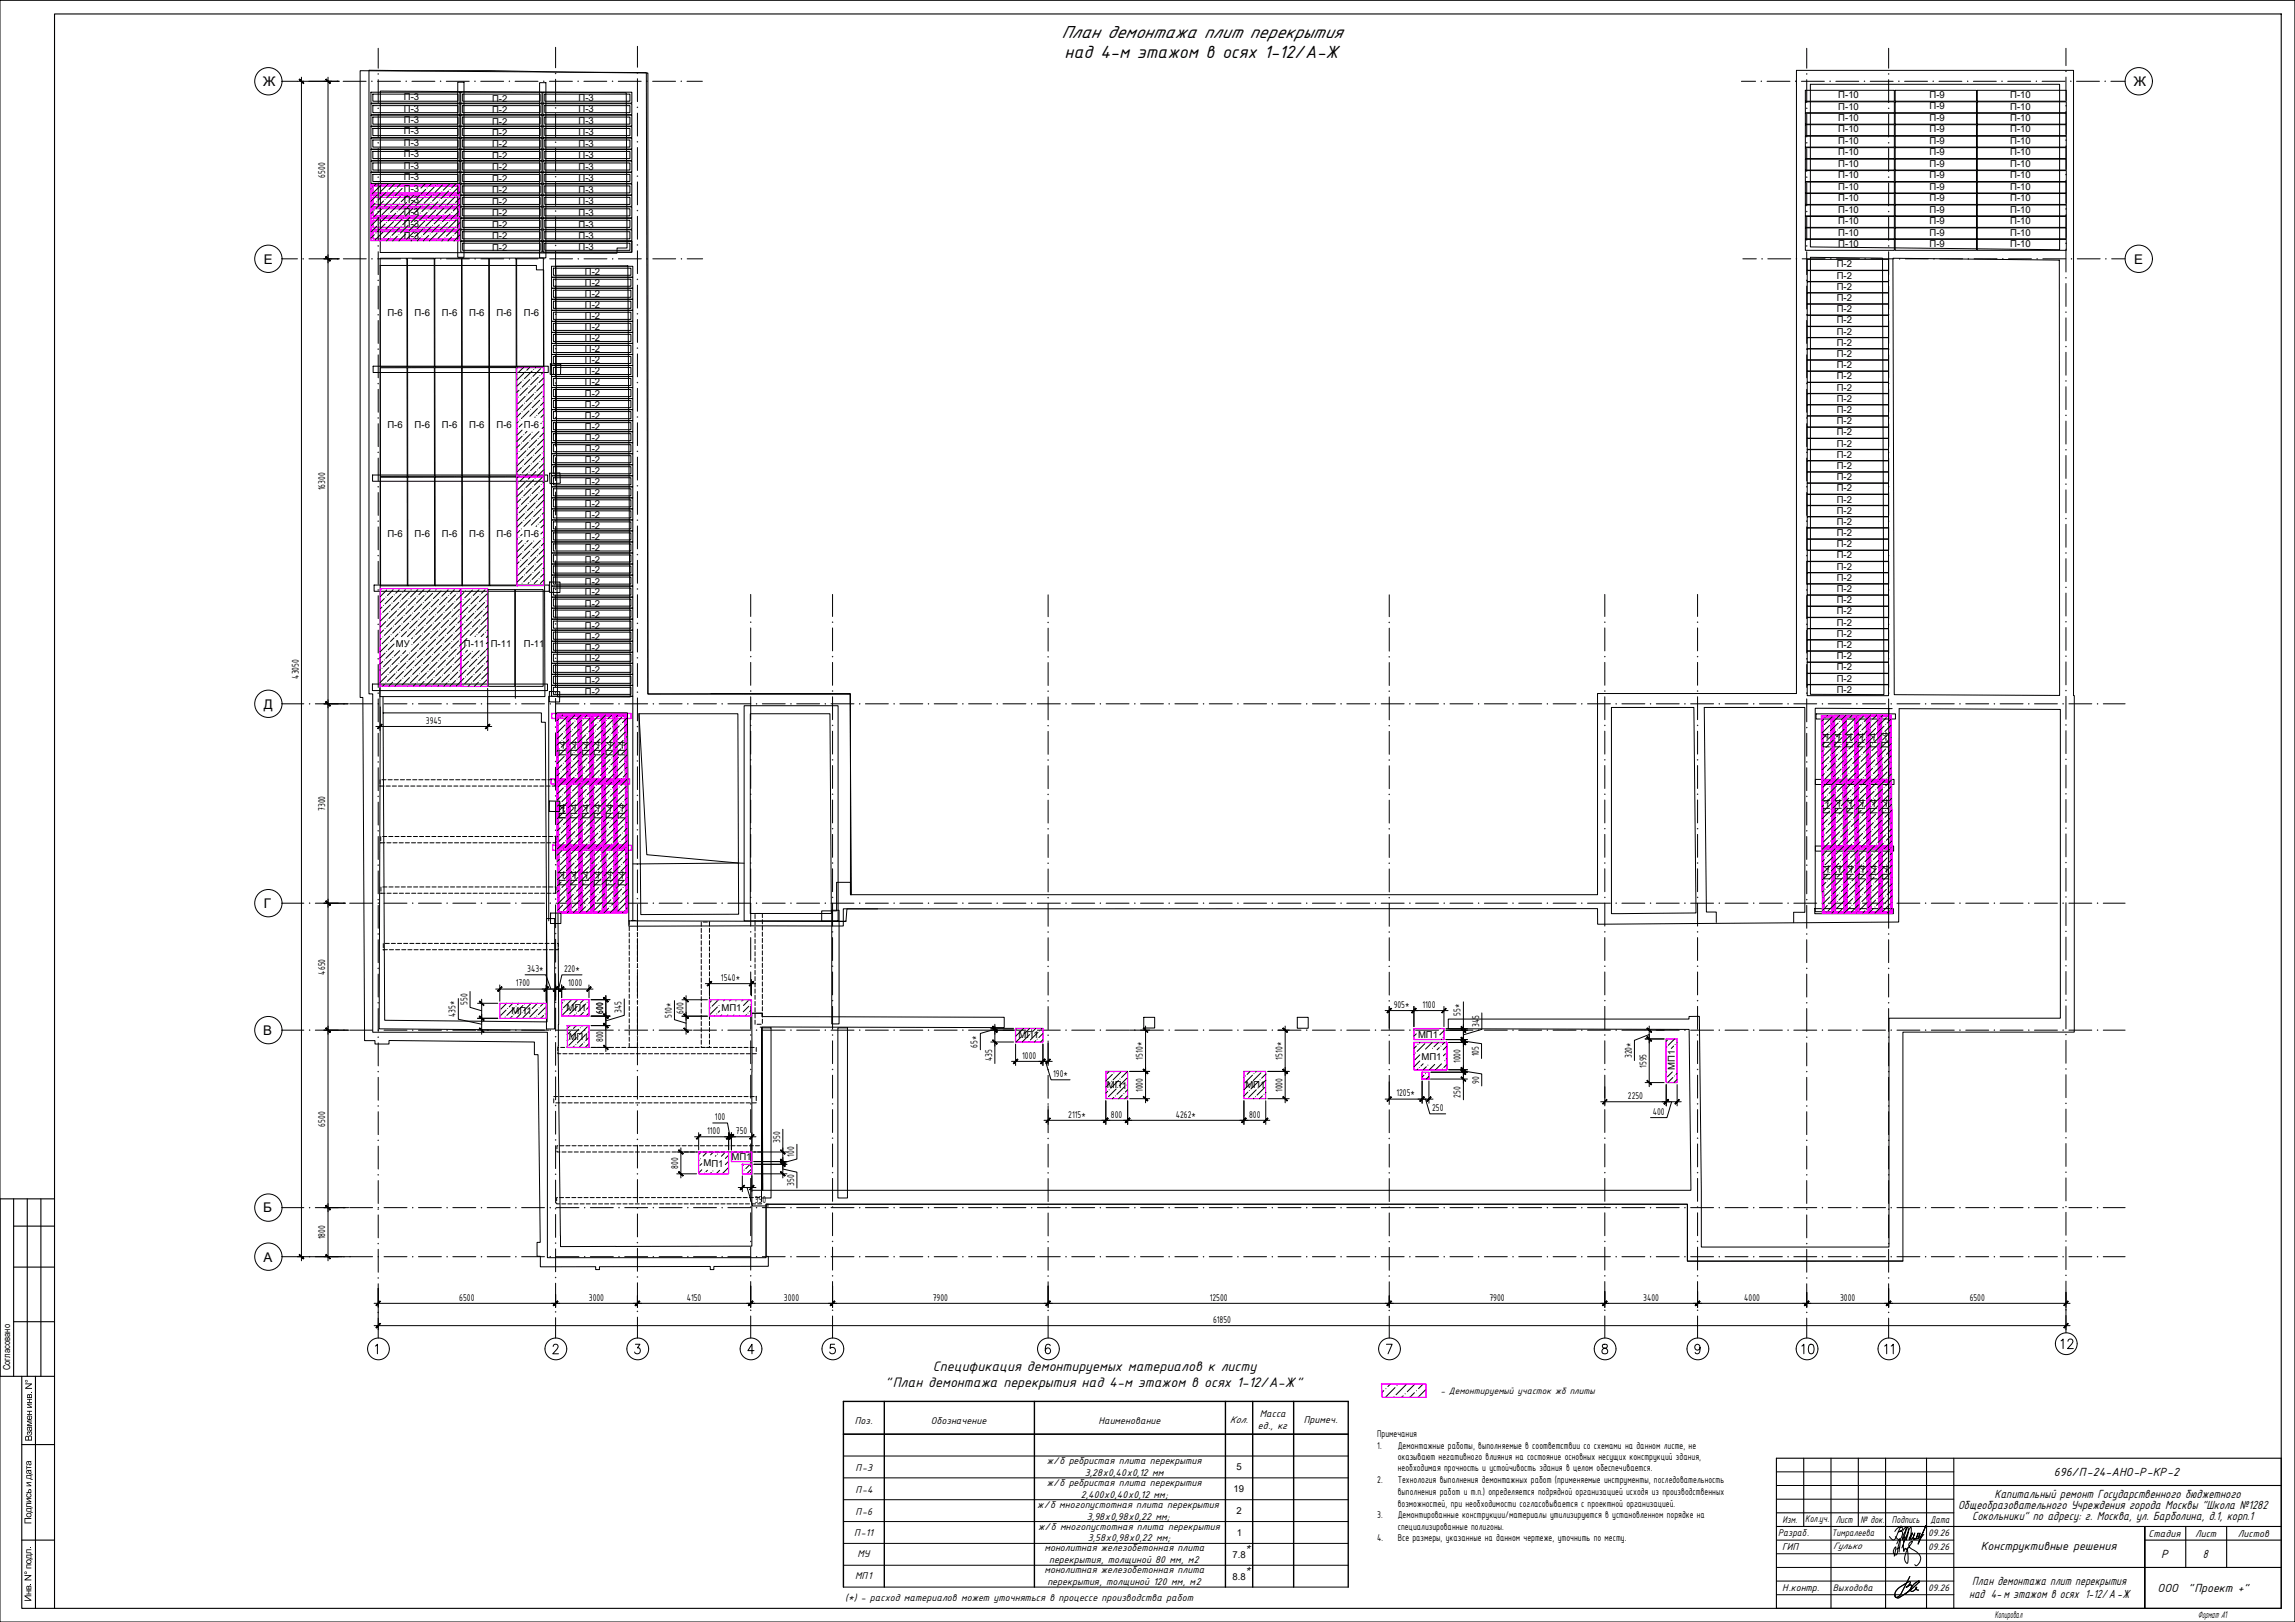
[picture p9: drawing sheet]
<svg xmlns="http://www.w3.org/2000/svg" width="841mm" height="594mm" viewBox="0 0 841 594" stroke-linecap="round" stroke-linejoin="round" font-family="sans-serif">
<defs><g id="words">
<g font-size="7.1">
<text x="659" y="497.1">10</text>
<text x="753.9" y="495.3">12</text>
</g>
<g font-size="7">
<text x="389" y="13.9">План демонтажа плит перекрытия</text>
<text x="390.1" y="21.4">над 4-м этажом в осях 1-12/А-Ж</text>
</g>
<text font-size="6.6" x="694.6" y="497.1" transform="rotate(-90 694.6 497.1)">11</text>
<g font-size="5.4">
<text x="341.9" y="502.1">Спецификация демонтируемых материалов к листу</text>
<text x="324.4" y="508">&quot;План демонтажа перекрытия над 4-м этажом в осях 1-12/А-Ж&quot;</text>
</g>
<g font-size="4.9">
<text x="96.5" y="31.6">Ж</text>
<text x="781.9" y="31.6">Ж</text>
<text x="96.6" y="96.6">Е</text>
<text x="782.1" y="96.6">Е</text>
<text x="96.7" y="259.6">Д</text>
<text x="96.6" y="332.6">Г</text>
<text x="96.5" y="379.1">В</text>
<text x="96.5" y="444.1">Б</text>
<text x="96.6" y="462.1">А</text>
</g>
<g font-size="4.8">
<text x="730.9" y="548.8">Капитальный ремонт Государственного бюджетного</text>
<text x="717.5" y="552.8">Общеобразовательного Учреждения города Москвы &quot;Школа №1282</text>
<text x="722.8" y="556.8">Сокольники&quot; по адресу: г. Москва, ул. Барболина, д.1, корп.1</text>
<text x="807.3" y="570.7">8</text>
<text x="722.8" y="580.5">План демонтажа плит перекрытия</text>
<text x="721.6" y="585.5">над 4-м этажом в осях 1-12/А -Ж</text>
</g>
<g font-size="4.7">
<text x="752.7" y="540.6">696/П-24-АНО-Р-КР-2</text>
<text x="725.8" y="567.6">Конструктивные решения</text>
<text x="791.9" y="570.6">Р</text>
<text x="790.7" y="583.1">ООО</text>
<text x="801.9" y="583.1">&quot;Проект +&quot;</text>
</g>
<g font-size="3.9">
<text x="119.2" y="65.1" transform="rotate(-90 119.2 65.1)">6500</text>
<text x="119.2" y="179.6" transform="rotate(-90 119.2 179.6)">16300</text>
<text x="109.5" y="248.6" transform="rotate(-90 109.5 248.6)">43050</text>
<text x="156.1" y="265.1">3945</text>
<text x="119.2" y="297.1" transform="rotate(-90 119.2 297.1)">7300</text>
<text x="119.2" y="356.9" transform="rotate(-90 119.2 356.9)">4650</text>
<text x="193.2" y="356">343*</text>
<text x="206.7" y="356.1">220*</text>
<text x="264.2" y="359.3">1540*</text>
<text x="189.1" y="361.3">1700</text>
<text x="208.2" y="361.3">1000</text>
<text x="171.3" y="368.1" transform="rotate(-90 171.3 368.1)">550</text>
<text x="221" y="371.3" transform="rotate(-90 221 371.3)">600</text>
<text x="227.8" y="371.1" transform="rotate(-90 227.8 371.1)">345</text>
<text x="250.4" y="371.3" transform="rotate(-90 250.4 371.3)">600</text>
<text x="510.7" y="369.1">905*</text>
<text x="521.3" y="369.1">1100</text>
<text x="167" y="372.5" transform="rotate(-90 167 372.5)">435*</text>
<text x="246.2" y="372.7" transform="rotate(-90 246.2 372.7)">510*</text>
<text x="535.3" y="372.1" transform="rotate(-90 535.3 372.1)">55*</text>
<text x="542" y="376.2" transform="rotate(-90 542 376.2)">345</text>
<text x="221" y="381.7" transform="rotate(-90 221 381.7)">800</text>
<text x="358.3" y="383.7" transform="rotate(-90 358.3 383.7)">65*</text>
<text x="363.6" y="388.7" transform="rotate(-90 363.6 388.7)">435</text>
<text x="374.6" y="387.7">1000</text>
<text x="418.8" y="388.1" transform="rotate(-90 418.8 388.1)">1510*</text>
<text x="469.9" y="388.1" transform="rotate(-90 469.9 388.1)">1510*</text>
<text x="535.3" y="389.4" transform="rotate(-90 535.3 389.4)">1000</text>
<text x="541.9" y="386.9" transform="rotate(-90 541.9 386.9)">105</text>
<text x="598" y="387.6" transform="rotate(-90 598 387.6)">320*</text>
<text x="386" y="394.5">190*</text>
<text x="603.4" y="391.1" transform="rotate(-90 603.4 391.1)">1595</text>
<text x="418.8" y="400" transform="rotate(-90 418.8 400)">1000</text>
<text x="469.9" y="400" transform="rotate(-90 469.9 400)">1000</text>
<text x="511.7" y="401.6">1205*</text>
<text x="542" y="396.9" transform="rotate(-90 542 396.9)">90</text>
<text x="524.8" y="407">250</text>
<text x="535.3" y="402" transform="rotate(-90 535.3 402)">250</text>
<text x="596.5" y="402.5">2250</text>
<text x="119.2" y="412.6" transform="rotate(-90 119.2 412.6)">6500</text>
<text x="262" y="410.3">100</text>
<text x="391.5" y="409.3">2115*</text>
<text x="407.1" y="409.3">800</text>
<text x="430.8" y="409.3">4262*</text>
<text x="457.8" y="409.3">800</text>
<text x="605.7" y="408.3">400</text>
<text x="259.1" y="415.4">1100</text>
<text x="269.7" y="415.4">750</text>
<text x="285.9" y="418.6" transform="rotate(-90 285.9 418.6)">350</text>
<text x="291" y="423.7" transform="rotate(-90 291 423.7)">100</text>
<text x="248.5" y="428" transform="rotate(-90 248.5 428)">800</text>
<text x="291" y="434.3" transform="rotate(-90 291 434.3)">350</text>
<text x="276.6" y="440.7">350</text>
<text x="119.2" y="453.9" transform="rotate(-90 119.2 453.9)">1800</text>
<text x="168.3" y="476.4">6500</text>
<text x="215.8" y="476.4">3000</text>
<text x="251.7" y="476.4">4150</text>
<text x="287.3" y="476.4">3000</text>
<text x="341.8" y="476.4">7900</text>
<text x="443.3" y="476.4">12500</text>
<text x="545.8" y="476.4">7900</text>
<text x="602.2" y="476.4">3400</text>
<text x="639.2" y="476.4">4000</text>
<text x="674.3" y="476.4">3000</text>
<text x="721.8" y="476.4">6500</text>
<text x="444.5" y="484.5">61850</text>
<text x="313.3" y="521.4">Поз.</text>
<text x="341.1" y="521.4">Обозначение</text>
<text x="402.5" y="521.4">Наименование</text>
<text x="450.7" y="521.3">Кол.</text>
<text x="461.7" y="519.1">Масса</text>
<text x="477.9" y="521.1">Примеч.</text>
<text x="460.9" y="523.3">ед., кг</text>
<text x="504.7" y="526.4">Примечания</text>
<text x="504.7" y="530.5">1.</text>
<text x="512.2" y="530.5">Демонтажные работы, выполняемые в соответствии со схемами на данном листе, не</text>
<text x="313.5" y="538.7">П-3</text>
<text x="383.6" y="536.4">ж/б ребристая плита перекрытия</text>
<text x="512.2" y="534.7">оказывают негативного влияния на состояние основных несущих конструкций здания,</text>
<text x="512.2" y="538.9">необходимая прочность и устойчивость здания в целом обеспечивается.</text>
<text x="383.6" y="544.4">ж/б ребристая плита перекрытия</text>
<text x="397.5" y="540.5">3,28х0,40х0,12 мм</text>
<text x="504.7" y="543.3">2.</text>
<text x="512.2" y="543.3">Технология выполнения демонтажных работ (применяемые инструменты, последовательность</text>
<text x="313.5" y="546.7">П-4</text>
<text x="396" y="548.5">2,400х0,40х0,12 мм;</text>
<text x="512.2" y="547.7">выполнения работ и т.п.) определяется подрядной организацией исходя из производственных</text>
<text x="512.2" y="551.9">возможностей, при необходимости согласовывается с проектной организацией.</text>
<text x="313.6" y="554.7">П-6</text>
<text x="380.1" y="552.4">ж/б многопустотная плита перекрытия</text>
<text x="398.3" y="556.5">3,98х0,98х0,22 мм;</text>
<text x="504.7" y="556">3.</text>
<text x="512.2" y="556">Демонтированные конструкции/материалы утилизируются в установленном порядке на</text>
<text x="653.2" y="557.8">Изм.</text>
<text x="661.5" y="557.5">Колуч.</text>
<text x="666.2" y="557.5">.</text>
<text x="672.7" y="557.8">Лист</text>
<text x="681.8" y="557.8">№ док.</text>
<text x="693.3" y="557.8">Подпись</text>
<text x="707.4" y="557.6">Дата</text>
<text x="313" y="562.7">П-11</text>
<text x="380.4" y="560.4">ж/б многопустотная плита перекрытия</text>
<text x="512.2" y="560.2">специализированные полигоны.</text>
<text x="651.6" y="562.6">Разраб.</text>
<text x="787.4" y="562.8">Стадия</text>
<text x="804.4" y="562.8">Лист</text>
<text x="820.1" y="562.8">Листов</text>
<text x="382.7" y="568.3">монолитная железобетонная плита</text>
<text x="398.6" y="564.6">3,58х0,98х0,22 мм;</text>
<text x="456.4" y="567.7">*</text>
<text x="504.7" y="564.4">4.</text>
<text x="512.2" y="564.4">Все размеры, указанные на данном чертеже, уточнить по месту.</text>
<text x="653" y="567.8">ГИП</text>
<text x="314.3" y="570.2">МУ</text>
<text x="384.5" y="572.4">перекрытия, толщиной 80 мм, м2</text>
<text x="456.4" y="575.7">*</text>
<text x="313.4" y="578.2">МП1</text>
<text x="382.7" y="576.3">монолитная железобетонная плита</text>
<text x="383.8" y="580.4">перекрытия, толщиной 120 мм, м2</text>
<text x="309.8" y="586.6">(*) - расход материалов может уточняться в процессе производства работ</text>
<text x="653" y="582.8">Н.контр.</text>
<text x="731" y="592.5">Копировал</text>
<text x="805.3" y="592.5">Формат А1</text>
</g>
<g font-size="3.7">
<text x="671.3" y="562.7">Тимралеева</text>
<text x="706.6" y="562.6">09.26</text>
<text x="671.8" y="567.4">Гулько</text>
<text x="706.6" y="567.6">09.26</text>
<text x="671.7" y="582.8">Выходова</text>
<text x="706.6" y="582.6">09.26</text>
</g>
<text font-size="3.6" x="527.8" y="510.4">- Демонтируемый участок жб плиты</text>
<g font-size="3.5">
<text x="673.7" y="35.9">П-10</text>
<text x="707.1" y="35.9">П-9</text>
<text x="736.7" y="35.9">П-10</text>
<text x="148" y="40.8">П-3</text>
<text x="148" y="36.6">П-3</text>
<text x="180.3" y="41.4">П-2</text>
<text x="180.3" y="37.2">П-2</text>
<text x="212" y="41.2">П-3</text>
<text x="212" y="37">П-3</text>
<text x="673.7" y="40.1">П-10</text>
<text x="707.1" y="40.1">П-9</text>
<text x="736.7" y="40.1">П-10</text>
<text x="148" y="45">П-3</text>
<text x="180.3" y="45.6">П-2</text>
<text x="212" y="45.4">П-3</text>
<text x="673.7" y="44.3">П-10</text>
<text x="707.1" y="44.3">П-9</text>
<text x="736.7" y="44.3">П-10</text>
<text x="148" y="53.4">П-3</text>
<text x="148" y="49.2">П-3</text>
<text x="180.3" y="49.8">П-2</text>
<text x="212" y="53.8">П-3</text>
<text x="212" y="49.6">П-3</text>
<text x="673.7" y="52.7">П-10</text>
<text x="673.7" y="48.5">П-10</text>
<text x="707.1" y="52.7">П-9</text>
<text x="707.1" y="48.5">П-9</text>
<text x="736.7" y="52.7">П-10</text>
<text x="736.7" y="48.5">П-10</text>
<text x="148" y="57.6">П-3</text>
<text x="180.3" y="58.2">П-2</text>
<text x="180.3" y="54">П-2</text>
<text x="212" y="58">П-3</text>
<text x="673.7" y="56.9">П-10</text>
<text x="707.1" y="56.9">П-9</text>
<text x="736.7" y="56.9">П-10</text>
<text x="148" y="61.8">П-3</text>
<text x="180.3" y="62.4">П-2</text>
<text x="212" y="62.2">П-3</text>
<text x="673.7" y="65.3">П-10</text>
<text x="673.7" y="61.1">П-10</text>
<text x="707.1" y="65.3">П-9</text>
<text x="707.1" y="61.1">П-9</text>
<text x="736.7" y="65.3">П-10</text>
<text x="736.7" y="61.1">П-10</text>
<text x="148" y="70.2">П-3</text>
<text x="148" y="66">П-3</text>
<text x="180.3" y="70.8">П-2</text>
<text x="180.3" y="66.6">П-2</text>
<text x="212" y="70.6">П-3</text>
<text x="212" y="66.4">П-3</text>
<text x="673.7" y="69.5">П-10</text>
<text x="707.1" y="69.5">П-9</text>
<text x="736.7" y="69.5">П-10</text>
<text x="148" y="74.4">П-3</text>
<text x="180.3" y="75">П-2</text>
<text x="212" y="74.8">П-3</text>
<text x="673.7" y="77.9">П-10</text>
<text x="673.7" y="73.7">П-10</text>
<text x="707.1" y="77.9">П-9</text>
<text x="707.1" y="73.7">П-9</text>
<text x="736.7" y="77.9">П-10</text>
<text x="736.7" y="73.7">П-10</text>
<text x="148" y="78.6">П-3</text>
<text x="148" y="83.3">П-3</text>
<text x="180.3" y="83.4">П-2</text>
<text x="180.3" y="79.2">П-2</text>
<text x="212" y="79">П-3</text>
<text x="212" y="83.3">П-3</text>
<text x="673.7" y="82.1">П-10</text>
<text x="707.1" y="82.1">П-9</text>
<text x="736.7" y="82.1">П-10</text>
<text x="148" y="87.4">П-3</text>
<text x="180.3" y="87.6">П-2</text>
<text x="212" y="87.4">П-3</text>
<text x="673.7" y="86.3">П-10</text>
<text x="707.1" y="86.3">П-9</text>
<text x="736.7" y="86.3">П-10</text>
<text x="180.3" y="91.8">П-2</text>
<text x="212" y="91.5">П-3</text>
<text x="673.7" y="90.5">П-10</text>
<text x="707.1" y="90.5">П-9</text>
<text x="736.7" y="90.5">П-10</text>
<text x="214.3" y="100.7">П-2</text>
<text x="673.1" y="98">П-2</text>
<text x="214.3" y="104.7">П-2</text>
<text x="673.1" y="102.1">П-2</text>
<text x="673.1" y="106.2">П-2</text>
<text x="214.3" y="108.7">П-2</text>
<text x="214.3" y="112.8">П-2</text>
<text x="673.1" y="110.3">П-2</text>
<text x="142" y="115.7">П-6</text>
<text x="152" y="115.7">П-6</text>
<text x="162" y="115.6">П-6</text>
<text x="172" y="115.6">П-6</text>
<text x="181.9" y="115.6">П-6</text>
<text x="192" y="115.6">П-6</text>
<text x="214.3" y="116.9">П-2</text>
<text x="673.1" y="114.4">П-2</text>
<text x="673.1" y="118.5">П-2</text>
<text x="214.3" y="120.9">П-2</text>
<text x="214.3" y="124.9">П-2</text>
<text x="673.1" y="122.5">П-2</text>
<text x="214.3" y="129">П-2</text>
<text x="673.1" y="126.7">П-2</text>
<text x="673.1" y="130.8">П-2</text>
<text x="214.3" y="133">П-2</text>
<text x="214.3" y="137">П-2</text>
<text x="673.1" y="134.8">П-2</text>
<text x="214.3" y="141.1">П-2</text>
<text x="673.1" y="139">П-2</text>
<text x="673.1" y="143.1">П-2</text>
<text x="214.3" y="145.4">П-2</text>
<text x="214.3" y="149.4">П-2</text>
<text x="673.1" y="147.2">П-2</text>
<text x="214.3" y="153.5">П-2</text>
<text x="673.1" y="151.2">П-2</text>
<text x="673.1" y="155.4">П-2</text>
<text x="142" y="156.7">П-6</text>
<text x="152" y="156.7">П-6</text>
<text x="162" y="156.7">П-6</text>
<text x="172" y="156.6">П-6</text>
<text x="181.9" y="156.6">П-6</text>
<text x="192" y="156.6">П-6</text>
<text x="214.3" y="157.5">П-2</text>
<text x="214.3" y="161.6">П-2</text>
<text x="673.1" y="159.5">П-2</text>
<text x="214.3" y="165.6">П-2</text>
<text x="673.1" y="163.5">П-2</text>
<text x="673.1" y="167.7">П-2</text>
<text x="214.3" y="169.6">П-2</text>
<text x="214.3" y="173.7">П-2</text>
<text x="673.1" y="171.8">П-2</text>
<text x="214.3" y="177.7">П-2</text>
<text x="673.1" y="175.8">П-2</text>
<text x="673.1" y="180">П-2</text>
<text x="214.3" y="181.8">П-2</text>
<text x="214.3" y="185.8">П-2</text>
<text x="673.1" y="184.1">П-2</text>
<text x="214.3" y="189.8">П-2</text>
<text x="673.1" y="188.2">П-2</text>
<text x="142" y="196.7">П-6</text>
<text x="152" y="196.6">П-6</text>
<text x="162" y="196.6">П-6</text>
<text x="172" y="196.6">П-6</text>
<text x="181.9" y="196.6">П-6</text>
<text x="192" y="196.6">П-6</text>
<text x="214.3" y="193.9">П-2</text>
<text x="214.3" y="197.9">П-2</text>
<text x="673.1" y="192.2">П-2</text>
<text x="673.1" y="196.4">П-2</text>
<text x="214.3" y="202">П-2</text>
<text x="673.1" y="200.5">П-2</text>
<text x="214.3" y="206.1">П-2</text>
<text x="673.1" y="204.5">П-2</text>
<text x="673.1" y="208.7">П-2</text>
<text x="214.3" y="210.1">П-2</text>
<text x="214.3" y="214.3">П-2</text>
<text x="673.1" y="212.8">П-2</text>
<text x="214.3" y="218.1">П-2</text>
<text x="673.1" y="216.8">П-2</text>
<text x="673.1" y="221">П-2</text>
<text x="214.3" y="222.3">П-2</text>
<text x="214.3" y="226.2">П-2</text>
<text x="673.1" y="225.1">П-2</text>
<text x="214.3" y="230.2">П-2</text>
<text x="673.1" y="229.1">П-2</text>
<text x="673.1" y="233.2">П-2</text>
<text x="145" y="237">МУ</text>
<text x="170" y="237.1">П-11</text>
<text x="179.8" y="237">П-11</text>
<text x="192" y="236.9">П-11</text>
<text x="214.3" y="234.3">П-2</text>
<text x="214.3" y="238.6">П-2</text>
<text x="673.1" y="237.4">П-2</text>
<text x="214.3" y="242.2">П-2</text>
<text x="673.1" y="241.5">П-2</text>
<text x="673.1" y="245.5">П-2</text>
<text x="214.3" y="246.5">П-2</text>
<text x="214.3" y="250.5">П-2</text>
<text x="673.1" y="249.7">П-2</text>
<text x="214.3" y="254.4">П-2</text>
<text x="673.1" y="253.8">П-2</text>
<text x="670.5" y="273.9" transform="rotate(-90 670.5 273.9)">П-4</text>
<text x="674.8" y="273.9" transform="rotate(-90 674.8 273.9)">П-4</text>
<text x="679.1" y="273.8" transform="rotate(-90 679.1 273.8)">П-4</text>
<text x="683.4" y="273.8" transform="rotate(-90 683.4 273.8)">П-4</text>
<text x="687.7" y="273.8" transform="rotate(-90 687.7 273.8)">П-4</text>
<text x="692" y="273.8" transform="rotate(-90 692 273.8)">П-4</text>
<text x="207.4" y="276.7" transform="rotate(-90 207.4 276.7)">П-4</text>
<text x="211.6" y="276.7" transform="rotate(-90 211.6 276.7)">П-4</text>
<text x="215.9" y="276.7" transform="rotate(-90 215.9 276.7)">П-4</text>
<text x="220.2" y="276.7" transform="rotate(-90 220.2 276.7)">П-4</text>
<text x="224.6" y="276.7" transform="rotate(-90 224.6 276.7)">П-4</text>
<text x="228.9" y="276.7" transform="rotate(-90 228.9 276.7)">П-4</text>
<text x="670.6" y="298.1" transform="rotate(-90 670.6 298.1)">П-4</text>
<text x="674.9" y="298.1" transform="rotate(-90 674.9 298.1)">П-4</text>
<text x="679.3" y="298" transform="rotate(-90 679.3 298)">П-4</text>
<text x="683.6" y="298" transform="rotate(-90 683.6 298)">П-4</text>
<text x="687.9" y="298" transform="rotate(-90 687.9 298)">П-4</text>
<text x="692.1" y="298" transform="rotate(-90 692.1 298)">П-4</text>
<text x="207.4" y="300.1" transform="rotate(-90 207.4 300.1)">П-4</text>
<text x="211.6" y="300.1" transform="rotate(-90 211.6 300.1)">П-4</text>
<text x="215.9" y="300.1" transform="rotate(-90 215.9 300.1)">П-4</text>
<text x="220.2" y="300.1" transform="rotate(-90 220.2 300.1)">П-4</text>
<text x="224.6" y="300.1" transform="rotate(-90 224.6 300.1)">П-4</text>
<text x="228.9" y="300.1" transform="rotate(-90 228.9 300.1)">П-4</text>
<text x="670.8" y="322.3" transform="rotate(-90 670.8 322.3)">П-4</text>
<text x="675.1" y="322.3" transform="rotate(-90 675.1 322.3)">П-4</text>
<text x="679.4" y="322.2" transform="rotate(-90 679.4 322.2)">П-4</text>
<text x="683.7" y="322.2" transform="rotate(-90 683.7 322.2)">П-4</text>
<text x="688" y="322.2" transform="rotate(-90 688 322.2)">П-4</text>
<text x="692.3" y="322.2" transform="rotate(-90 692.3 322.2)">П-4</text>
<text x="207.4" y="324.6" transform="rotate(-90 207.4 324.6)">П-4</text>
<text x="211.6" y="324.6" transform="rotate(-90 211.6 324.6)">П-4</text>
<text x="215.9" y="324.6" transform="rotate(-90 215.9 324.6)">П-4</text>
<text x="220.2" y="324.6" transform="rotate(-90 220.2 324.6)">П-4</text>
<text x="224.6" y="324.6" transform="rotate(-90 224.6 324.6)">П-4</text>
<text x="228.9" y="324.6" transform="rotate(-90 228.9 324.6)">П-4</text>
<text x="187.5" y="371.2">МП1</text>
<text x="207.6" y="370.3">МП1</text>
<text x="264.4" y="370.4">МП1</text>
<text x="208.4" y="381">МП1</text>
<text x="373.3" y="380.2">МП1</text>
<text x="519.6" y="380.2">МП1</text>
<text x="520.9" y="388.3">МП1</text>
<text x="613.7" y="392" transform="rotate(-90 613.7 392)">МП1</text>
<text x="405.7" y="398.6">МП1</text>
<text x="456.4" y="398.6">МП1</text>
<text x="268" y="425">МП1</text>
<text x="257.8" y="427.2">МП1</text>
<text x="3.7" y="501.9" transform="rotate(-90 3.7 501.9)">Согласовано</text>
<text x="11.7" y="510.6" transform="rotate(-90 11.7 510.6)">. N°</text>
<text x="11.7" y="527.9" transform="rotate(-90 11.7 527.9)">Взамен инв</text>
<text x="453.1" y="538.5">5</text>
<text x="452" y="546.5">19</text>
<text x="453.1" y="554.5">2</text>
<text x="11.5" y="558.2" transform="rotate(-90 11.5 558.2)">Подпись и дата</text>
<text x="453.2" y="562.5">1</text>
<text x="451.6" y="570.5">7.8</text>
<text x="451.7" y="578.5">8.8</text>
<text x="11.5" y="586.6" transform="rotate(-90 11.5 586.6)">Инв . N° подл .</text>
</g>
</g></defs>
<path d="M324.1 513.3v68M379.1 513.3v68M449.1 513.3v68M459.1 513.3v68M474.1 513.3v68M309.1 525.3h185M309.1 581.3v-68h185v68" fill="none" stroke="#000" stroke-width=".51"/>
<path d="M309.1 533.3h185M309.1 525.3h185M309.1 541.3h185M309.1 549.3h185M309.1 557.3h185M309.1 565.3h185M309.1 573.3h185M309.1 581.3h185" fill="none" stroke="#000" stroke-width=".37"/>
<g fill="none" stroke="#000" stroke-width=".37">
<path d="M135.9 38h32.6v4h-32.6zM135.9 33.8h32.6v4h-32.6zM136.6 38.7h31.2v2.6h-31.2zM136.6 34.5h31.2v2.6h-31.2zM168.8 38h29.8v4h-29.8zM168.8 33.8h29.8v4h-29.8zM169.5 38.7h28.4v2.6h-28.4zM169.5 34.5h28.4v2.6h-28.4zM198.9 38h32.6v4h-32.6zM198.9 33.8h32.6v4h-32.6zM199.6 38.7h31.2v2.6h-31.2zM199.6 34.5h31.2v2.6h-31.2z"/>
<path d="M661.6 37.3h32.6v4h-32.6zM661.6 33.1h32.6v4h-32.6zM694.5 37.3h29.8v4h-29.8zM694.5 33.1h29.8v4h-29.8zM724.6 37.3h32.6v4h-32.6zM724.6 33.1h32.6v4h-32.6zM135.9 59h32.6v4h-32.6zM135.9 54.8h32.6v4h-32.6zM135.9 50.6h32.6v4h-32.6zM135.9 46.4h32.6v4h-32.6zM135.9 42.2h32.6v4h-32.6zM136.6 59.7h31.2v2.6h-31.2z"/>
<path d="M136.6 55.5h31.2v2.6h-31.2zM136.6 51.3h31.2v2.6h-31.2zM136.6 47.1h31.2v2.6h-31.2zM136.6 42.9h31.2v2.6h-31.2zM168.8 59h29.8v4h-29.8zM168.8 54.8h29.8v4h-29.8zM168.8 50.6h29.8v4h-29.8zM168.8 46.4h29.8v4h-29.8zM168.8 42.2h29.8v4h-29.8zM169.5 59.7h28.4v2.6h-28.4zM169.5 55.5h28.4v2.6h-28.4zM169.5 51.3h28.4v2.6h-28.4z"/>
<path d="M169.5 47.1h28.4v2.6h-28.4zM169.5 42.9h28.4v2.6h-28.4zM198.9 59h32.6v4h-32.6zM198.9 54.8h32.6v4h-32.6zM198.9 50.6h32.6v4h-32.6zM198.9 46.4h32.6v4h-32.6zM198.9 42.2h32.6v4h-32.6zM199.6 59.7h31.2v2.6h-31.2zM199.6 55.5h31.2v2.6h-31.2zM199.6 51.3h31.2v2.6h-31.2zM199.6 47.1h31.2v2.6h-31.2zM199.6 42.9h31.2v2.6h-31.2z"/>
<path d="M661.6 58.3h32.6v4h-32.6zM661.6 54.1h32.6v4h-32.6zM661.6 49.9h32.6v4h-32.6zM661.6 45.7h32.6v4h-32.6zM661.6 41.5h32.6v4h-32.6zM694.5 58.3h29.8v4h-29.8zM694.5 54.1h29.8v4h-29.8zM694.5 49.9h29.8v4h-29.8zM694.5 45.7h29.8v4h-29.8zM694.5 41.5h29.8v4h-29.8zM724.6 58.3h32.6v4h-32.6zM724.6 54.1h32.6v4h-32.6z"/>
<path d="M724.6 49.9h32.6v4h-32.6zM724.6 45.7h32.6v4h-32.6zM724.6 41.5h32.6v4h-32.6zM135.9 63.2h32.6v4h-32.6zM136.6 63.9h31.2v2.6h-31.2zM168.8 80h29.8v4h-29.8zM168.8 75.8h29.8v4h-29.8zM168.8 71.6h29.8v4h-29.8zM168.8 67.4h29.8v4h-29.8zM168.8 63.2h29.8v4h-29.8zM169.5 76.5h28.4v2.6h-28.4zM169.5 72.3h28.4v2.6h-28.4z"/>
<path d="M169.5 68.1h28.4v2.6h-28.4zM169.5 63.9h28.4v2.6h-28.4zM198.9 80h32.6v4h-32.6zM198.9 75.8h32.6v4h-32.6zM198.9 71.6h32.6v4h-32.6zM198.9 67.4h32.6v4h-32.6zM198.9 63.2h32.6v4h-32.6zM199.6 76.5h31.2v2.6h-31.2zM199.6 72.3h31.2v2.6h-31.2zM199.6 68.1h31.2v2.6h-31.2zM199.6 63.9h31.2v2.6h-31.2zM661.6 79.3h32.6v4h-32.6z"/>
<path d="M661.6 75.1h32.6v4h-32.6zM661.6 70.9h32.6v4h-32.6zM661.6 66.7h32.6v4h-32.6zM661.6 62.5h32.6v4h-32.6zM694.5 79.3h29.8v4h-29.8zM694.5 75.1h29.8v4h-29.8zM694.5 70.9h29.8v4h-29.8zM694.5 66.7h29.8v4h-29.8zM694.5 62.5h29.8v4h-29.8zM724.6 79.3h32.6v4h-32.6zM724.6 75.1h32.6v4h-32.6zM724.6 70.9h32.6v4h-32.6z"/>
<path d="M724.6 66.7h32.6v4h-32.6zM724.6 62.5h32.6v4h-32.6zM139.3 94.6h9.8l.1 39.8h-9.8zM149.3 94.6h9.8l.1 39.8h-9.8zM159.3 94.6l9.8-.1 .1 39.9h-9.8zM168.8 88.4h29.8v4h-29.8zM168.8 84.2h29.8v4h-29.8zM169.3 94.5h9.8l.1 39.8-9.8 .1zM169.5 89.1h28.4v2.6h-28.4zM169.5 84.9h28.4v2.6h-28.4zM169.5 80.7h28.4v2.6h-28.4zM179.3 94.5h9.8l.1 39.8h-9.8z"/>
<path d="M189.3 94.5h9.8l.1 39.8h-9.8zM198.9 88.4h32.6v4h-32.6zM198.9 84.2h32.6v4h-32.6zM199.6 89.1h31.2v2.6h-31.2zM199.6 84.9h31.2v2.6h-31.2zM199.6 80.7h31.2v2.6h-31.2zM202.1 97.5h29.8v4h-29.8zM202.8 98.2h28.4v2.6h-28.4zM661.6 87.7h32.6v4h-32.6zM661.6 83.5h32.6v4h-32.6zM662.3 95h29.8v4h-29.8zM662.3 99.1h29.8v4h-29.8z"/>
<path d="M694.5 87.7h29.8v4h-29.8zM694.5 83.5h29.8v4h-29.8zM724.6 87.7h32.6v4h-32.6zM724.6 83.5h32.6v4h-32.6zM202.1 101.6h29.8v4h-29.8zM202.1 105.6h29.8v4h-29.8zM202.1 109.6h29.8v4h-29.8zM202.1 113.7h29.8v4h-29.8zM202.1 117.7h29.8v4h-29.8zM202.8 102.3h28.4v2.6h-28.4zM202.8 106.3h28.4v2.6h-28.4zM202.8 110.3h28.4v2.6h-28.4z"/>
<path d="M202.8 114.4h28.4v2.6h-28.4zM202.8 118.4h28.4v2.6h-28.4zM662.3 103.2h29.8v4h-29.8zM662.3 107.3h29.8v4h-29.8zM662.3 111.4h29.8v4h-29.8zM662.3 115.5h29.8v4h-29.8zM662.3 119.6h29.8v4h-29.8zM139.4 134.7h9.8v39.8h-9.8zM149.4 134.7h9.8v39.8h-9.8zM159.4 134.7h9.8v39.7l-9.8 .1zM169.4 134.7l9.8-.1v39.8h-9.8zM179.4 134.6h9.8v39.8h-9.8z"/>
<path d="M202.1 121.8h29.8v4h-29.8zM202.1 125.8h29.8v4h-29.8zM202.1 129.9h29.8v4h-29.8zM202.1 133.9h29.8v4h-29.8zM202.1 137.9h29.8v4h-29.8zM202.8 122.5h28.4v2.6h-28.4zM202.8 126.5h28.4v2.6h-28.4zM202.8 130.5h28.4v2.6h-28.4zM202.8 134.6h28.4v2.6h-28.4zM202.8 138.6h28.4v2.6h-28.4zM662.3 123.7h29.8v4h-29.8zM662.3 127.8h29.8v4h-29.8z"/>
<path d="M662.3 131.9h29.8v4h-29.8zM662.3 136h29.8v4h-29.8zM202.1 142h29.8v4h-29.8zM202.1 146h29.8v4h-29.8zM202.1 150h29.8v4h-29.8zM202.1 154.1h29.8v4h-29.8zM202.1 158.1h29.8v4h-29.8zM202.8 142.7h28.4v2.6h-28.4zM202.8 146.7h28.4v2.6h-28.4zM202.8 150.7h28.4v2.6h-28.4zM202.8 154.8h28.4v2.6h-28.4zM202.8 158.8h28.4v2.6h-28.4z"/>
<path d="M662.3 140.1h29.8v4h-29.8zM662.3 144.2h29.8v4h-29.8zM662.3 148.3h29.8v4h-29.8zM662.3 152.4h29.8v4h-29.8zM662.3 156.5h29.8v4h-29.8zM139.4 174.8h9.8l.1 39.8h-9.8zM149.4 174.8h9.8l.1 39.8h-9.8zM159.4 174.8l9.8-.1 .1 39.9h-9.8zM169.4 174.7h9.8l.1 39.8-9.8 .1zM179.4 174.7h9.8l.1 39.8h-9.8zM202.1 162.2h29.8v4h-29.8zM202.1 166.2h29.8v4h-29.8z"/>
<path d="M202.1 170.2h29.8v4h-29.8zM202.1 174.3h29.8v4h-29.8zM202.1 178.3h29.8v4h-29.8zM202.8 162.9h28.4v2.6h-28.4zM202.8 166.9h28.4v2.6h-28.4zM202.8 170.9h28.4v2.6h-28.4zM202.8 175h28.4v2.6h-28.4zM202.8 179h28.4v2.6h-28.4zM662.3 160.6h29.8v4h-29.8zM662.3 164.7h29.8v4h-29.8zM662.3 168.8h29.8v4h-29.8zM662.3 172.9h29.8v4h-29.8z"/>
<path d="M662.3 177h29.8v4h-29.8zM202.1 182.4h29.8v4h-29.8zM202.1 186.4h29.8v4h-29.8zM202.1 190.5h29.8v3.9h-29.8zM202.1 194.5h29.8v4h-29.8zM202.1 198.5h29.8v4h-29.8zM202.8 183.1h28.4v2.6h-28.4zM202.8 187.1h28.4v2.6h-28.4zM202.8 191.1h28.4v2.6h-28.4zM202.8 195.2h28.4v2.6h-28.4zM202.8 199.2h28.4v2.6h-28.4zM662.3 181.1h29.8v4h-29.8z"/>
<path d="M662.3 185.2h29.8v4h-29.8zM662.3 189.3h29.8v4h-29.8zM662.3 193.4h29.8v4h-29.8zM662.3 197.5h29.8v4h-29.8zM202.1 202.6h29.8v4h-29.8zM202.1 206.6h29.8v4h-29.8zM202.1 210.6h29.8v4h-29.8zM202.1 214.7h29.8v4h-29.8zM202.1 218.7h29.8v4h-29.8zM202.8 203.3h28.4v2.6h-28.4zM202.8 207.3h28.4v2.6h-28.4zM202.8 211.3h28.4v2.6h-28.4z"/>
<path d="M202.8 215.4h28.4v2.6h-28.4zM202.8 219.4h28.4v2.6h-28.4zM662.3 201.6h29.8v4h-29.8zM662.3 205.7h29.8v4h-29.8zM662.3 209.8h29.8v4h-29.8zM662.3 213.9h29.8v4h-29.8zM662.3 218h29.8v4h-29.8zM202.1 222.8h29.8v4h-29.8zM202.1 226.8h29.8v4h-29.8zM202.1 230.8h29.8v4h-29.8zM202.1 234.9h29.8v4h-29.8zM202.1 238.9h29.8v4h-29.8z"/>
<path d="M202.8 223.4h28.4v2.7h-28.4zM202.8 227.5h28.4v2.6h-28.4zM202.8 231.5h28.4v2.6h-28.4zM202.8 235.6h28.4v2.6h-28.4zM202.8 239.6h28.4v2.6h-28.4zM662.3 222.1h29.8v4h-29.8zM662.3 226.2h29.8v4h-29.8zM662.3 230.3h29.8v4h-29.8zM662.3 234.4h29.8v4h-29.8zM662.3 238.5h29.8v4h-29.8zM202.1 243h29.8v4h-29.8zM202.1 247h29.8v4h-29.8z"/>
<path d="M202.1 251h29.8v4h-29.8zM202.8 243.7h28.4v2.6h-28.4zM202.8 247.7h28.4v2.6h-28.4zM202.8 251.7h28.4v2.6h-28.4zM662.3 242.6h29.8v4h-29.8zM662.3 246.7h29.8v4h-29.8zM662.3 250.8h29.8v4h-29.8zM665.5 261.5h29.1v1.8h-29.1zM139.3 287.9h1.5M139.3 285.6v1.5M140 285.6h1.5M141.5 287.9h1.5"/>
<path d="M142.2 285.6h1.5M143.8 287.9h1.5M144.5 285.6h1.5M146 287.9h1.5M146.7 285.6h1.5M148.3 287.9h1.5M149 285.6h1.5M150.5 287.9h1.5M151.2 285.6h1.5M152.8 287.9h1.5M153.5 285.6h1.5M155 287.9h1.5"/>
<path d="M155.7 285.6h1.5M157.3 287.9h1.5M158 285.6h1.5M159.5 287.9h1.5M160.2 285.6h1.5M161.8 287.9h1.5M162.5 285.6h1.5M164 287.9h1.5M164.7 285.6h1.5M166.3 287.9h1.5M167 285.6h1.5M168.6 287.9h1.5"/>
<path d="M169.2 285.6h1.6M170.8 287.9h1.5M171.5 285.6h1.5M173.1 287.9h1.5M173.8 285.6h1.5M175.3 287.9h1.5M176 285.6h1.5M177.6 287.9h1.5M178.3 285.6h1.5M179.8 287.9h1.5M180.5 285.6h1.5M182.1 287.9h1.5"/>
<path d="M182.8 285.6h1.5M184.3 287.9h1.5M185 285.6h1.5M186.6 287.9h1.5M187.3 285.6h1.5M188.8 287.9h1.5M189.5 285.6h1.5M191.1 287.9h1.5M191.8 285.6h1.5M193.3 287.9h1.5M194 285.6h1.5M195.6 287.9h1.5"/>
<path d="M196.3 285.6h1.5M197.8 287.9h1.5M198.5 285.6h1.5M200.1 287.9h1.5M200.8 285.6h1.5M203.1 285.6h.3v1.1M203.4 287.5v.4h-1M665.3 285.5h28.8v1.8h-28.8zM139.5 308.7h1.5M139.5 306.4v1.5M140.2 306.4h1.5M141.8 308.7h1.5"/>
<path d="M142.5 306.4h1.5M144 308.7h1.5M144.7 306.4h1.5M146.3 308.7h1.5M147 306.4h1.5M148.5 308.7h1.5M149.2 306.4h1.5M150.8 308.7h1.5M151.5 306.4h1.5M153 308.7h1.5M153.7 306.4h1.5M155.3 308.7h1.5"/>
<path d="M156 306.4h1.5M157.5 308.7h1.5M158.2 306.4h1.5M159.8 308.7h1.5M160.5 306.4h1.5M162.1 308.7h1.5M162.8 306.4h1.5M164.3 308.7h1.5M165 306.4h1.5M166.6 308.7h1.5M167.3 306.4h1.5M168.8 308.7h1.5"/>
<path d="M169.5 306.4h1.5M171.1 308.7h1.5M171.8 306.4h1.5M173.3 308.7h1.5M174 306.4h1.5M175.6 308.7h1.5M176.3 306.4h1.5M177.8 308.7h1.5M178.5 306.4h1.5M180.1 308.7h1.5M180.8 306.4h1.5M182.3 308.7h1.5"/>
<path d="M183 306.4h1.5M184.6 308.7h1.5M185.3 306.4h1.5M186.8 308.7h1.5M187.5 306.4h1.5M189.1 308.7h1.5M189.8 306.4h1.5M191.3 308.7h1.5M192 306.4h1.5M193.6 308.7h1.5M194.3 306.4h1.5M195.8 308.7h1.5"/>
<path d="M196.6 306.4h1.5M198.1 308.7h1.5M198.8 306.4h1.5M200.3 308.7h1.5M201.1 306.4h1.5M203.3 306.4h.4v1.1M203.7 308.3v.4h-1.1M665.3 309.9h28.6v1.8h-28.6zM139.6 327.2h1.5M139.6 324.9v1.5M140.3 324.9h1.5M141.8 327.2h1.5"/>
<path d="M142.5 324.9h1.5M144.1 327.2h1.5M144.8 324.9h1.5M146.3 327.2h1.5M147 324.9h1.5M148.6 327.2h1.5M149.3 324.9h1.5M150.9 327.2h1.5M151.6 324.9h1.5M153.1 327.2h1.5M153.8 324.9h1.5M155.4 327.2h1.5"/>
<path d="M156.1 324.9h1.5M157.6 327.2h1.5M158.3 324.9h1.5M159.9 327.2h1.5M160.6 324.9h1.5M162.1 327.2h1.5M162.8 324.9h1.5M164.4 327.2h1.5M165.1 324.9h1.5M166.6 327.2h1.5M167.3 324.9h1.5M168.9 327.2h1.5"/>
<path d="M169.6 324.9h1.5M171.1 327.2h1.5M171.8 324.9h1.5M173.4 327.2h1.5M174.1 324.9h1.5M175.6 327.2h1.5M176.3 324.9h1.5M177.9 327.2h1.5M178.6 324.9h1.5M180.1 327.2h1.6M180.8 324.9h1.6M182.4 327.2h1.5"/>
<path d="M183.1 324.9h1.5M184.7 327.2h1.5M185.4 324.9h1.5M186.9 327.2h1.5M187.6 324.9h1.5M189.2 327.2h1.4M189.9 324.9h1.5M191.4 327.2h1.5M192.1 324.9h1.5M193.7 327.2h1.5M194.4 324.9h1.5M195.9 327.2h1.5"/>
<path d="M196.6 324.9h1.5M198.2 327.2h1.5M198.9 324.9h1.5M200.4 327.2h1.5M201.1 324.9h1.5M203.4 324.9h.4v1.1M203.8 326.7v.5h-1.1M230.6 337.1v1.5M230.6 339.4v1.5M231.3 337.1h1.5M233.6 337.1v1.5M233.6 339.4v1.5"/>
<path d="M257 337.7v1.6M257.7 337.7h1.5M260 337.7v1.5M260 340v1.5M276.7 334.9v1.5M276.7 337.2v1.5M276.7 339.5v1.5M277.1 334.6h1.5M279.4 334.6v1.5M279.4 336.9v1.5M279.4 339.1v1.5M665 332.8h28.8v1.9h-28.8z"/>
<path d="M140.5 347.8h1.5M140.5 345.6v1.5M141.2 345.5h1.5M142.7 347.8h1.5M143.4 345.5h1.5M145 347.8h1.5M145.7 345.5h1.5M147.2 347.8h1.5M147.9 345.5h1.5M149.5 347.8h1.5M150.2 345.5h1.5M151.7 347.8h1.5"/>
<path d="M152.4 345.5h1.5M154 347.8h1.5M154.7 345.5h1.5M156.2 347.8h1.5M156.9 345.5h1.5M158.5 347.8h1.5M159.2 345.5h1.5M160.7 347.8h1.5M161.4 345.5h1.5M163 347.8h1.5M163.7 345.5h1.5M165.2 347.8h1.6"/>
<path d="M165.9 345.5h1.5M167.5 347.8h1.5M168.2 345.5h1.5M169.7 347.8h1.5M170.5 345.5h1.5M172 347.8h1.5M172.7 345.5h1.5M174.2 347.8h1.5M175 345.5h1.5M176.5 347.8h1.5M177.2 345.5h1.5M178.8 347.8h1.5"/>
<path d="M179.5 345.5h1.5M181 347.8h1.5M181.7 345.5h1.5M183.3 347.8h1.5M184 345.5h1.5M185.5 347.8h1.5M186.2 345.5h1.5M187.8 347.8h1.5M188.5 345.5h1.5M190 347.8h1.5M190.7 345.5h1.5M192.3 347.8h1.5"/>
<path d="M193 345.5h1.5M194.5 347.8h1.5M195.2 345.5h1.5M196.8 347.8h1.5M197.5 345.5h1.5M199 347.8h1.5M199.7 345.5h1.5M201.3 347.8h1.5M202 345.5h1.5M204.2 345.5h.4v1.2M204.6 347.4v.4h-1.1M230.6 341.6v1.5"/>
<path d="M230.6 343.9v1.5M230.6 346.1v1.5M230.6 348.4v1.5M230.6 350.6v1.5M230.6 352.9v1.5M230.6 355.1v1.5M230.6 357.4v1.5M230.6 359.6v1.5M233.6 341.6v1.5M233.6 343.9v1.5M233.6 346.1v1.5M233.6 348.4v1.5"/>
<path d="M233.6 350.6v1.5M233.6 352.9v1.5M233.6 355.1v1.5M233.6 357.4v1.5M233.6 359.6v1.5M257 340v1.5M257 342.3v1.5M257 344.6v1.5M257 346.8v1.6M257 349.1v1.5M257 351.4v1.5M257 353.7v1.5"/>
<path d="M257 356v1.5M257 358.2v1.5M260 342.3v1.5M260 344.5v1.5M260 346.8v1.5M260 349.1v1.5M260 351.4v1.5M260 353.6v1.5M260 355.9v1.5M260 358.2v1.5M276.7 341.7v1.6M276.7 344v1.5"/>
<path d="M276.7 346.3v1.5M276.7 348.6v1.5M276.7 350.9v1.5M276.7 353.1v1.6M276.7 355.4v1.5M276.7 357.7v1.5M276.7 360v1.5M279.4 341.4v1.5M279.4 343.7v1.5M279.4 346v1.5M279.4 348.2v1.6M279.4 350.5v1.5"/>
<path d="M279.4 352.8v1.5M279.4 355.1v1.5M279.4 357.3v1.6M279.4 359.6v1.5M230.6 361.9v1.5M230.6 364.1v1.5M230.6 366.4v1.5M230.6 368.6v1.5M230.6 370.9v1.5M230.6 373.1v1.5M230.6 375.4v1.5M230.6 377.6v1.5"/>
<path d="M230.6 379.9v1.5M233.6 361.9v1.5M233.6 364.1v1.5M233.6 366.4v1.5M233.6 368.6v1.5M233.6 370.9v1.5M233.6 373.1v1.5M233.6 375.4v1.5M233.6 377.6v1.5M233.6 379.9v1.5M257 360.5v1.5M257 362.8v1.5"/>
<path d="M257 365.1v1.5M257 367.3v1.5M257 369.6v1.5M257 371.9v1.5M257 374.2v1.5M257 376.4v1.5M257 378.7v1.5M260 360.5v1.5M260 362.7v1.6M260 365v1.5M260 367.3v1.5M260 369.6v1.5"/>
<path d="M260 371.8v1.6M260 374.1v1.5M260 376.4v1.5M260 378.7v1.5M276.7 362.2v1.6M276.7 364.5v1.5M276.7 366.8v1.5M276.7 369.1v1.5M276.7 371.3v1.6M276.7 373.6v1.6M277.4 375.2h1.6M279.4 361.9v1.5"/>
<path d="M279.4 364.2v1.5M279.4 366.5v1.5M279.4 368.7v1.6M279.4 371v1.5M279.4 373.3v1.5M204.4 385.6v.3h1.1M204.7 383.6h-.3v1.2M205.5 383.6h1.4M206.3 385.9h1.5M207.7 383.6h1.5M208.5 385.9h1.5M210 383.6h1.4"/>
<path d="M210.8 385.9h1.4M212.2 383.6h1.5M213 385.9h1.5M214.4 383.6h1.5M215.2 385.9h1.5M216.7 383.6h1.5M217.5 385.9h1.5M218.9 383.6h1.5M219.7 385.9h1.5M221.1 383.6h1.5M222 385.9h1.4M223.4 383.6h1.5"/>
<path d="M224.2 385.9h1.5M225.6 383.6h1.5M226.4 385.9h1.5M227.9 383.6h1.5M228.7 385.9h1.5M230.1 383.6h3.7M230.6 382.1v1.5M230.9 385.9h1.5M233.2 385.9h1.4M233.6 382.1v1.5M234.6 383.6h1.5M235.4 385.9h1.5"/>
<path d="M236.8 383.6h1.5M237.6 385.9h1.5M239.1 383.6h1.5M239.9 385.9h1.5M241.3 383.6h1.5M242.1 385.9h1.5M243.5 383.6h1.5M244.3 385.9h1.6M245.8 383.6h1.5M246.6 385.9h1.5M248 383.6h1.5M248.8 385.9h1.5"/>
<path d="M250.3 383.6h1.5M251.1 385.9h1.5M252.5 383.6h1.5M253.3 385.9h1.5M254.7 383.6h1.5M255.5 385.9h1.5M257 383.3v.3h1.1M257 383.6h1.5M257 381v1.5M257.8 385.9h1.5M259.2 383.6h1.5M260 383.2v.4h-1.1"/>
<path d="M260 381v1.5M260 385.9h1.5M261.5 383.6h1.5M262.3 385.9h1.5M263.7 383.6h1.5M264.5 385.9h1.5M265.9 383.6h1.5M266.7 385.9h1.5M268.2 383.6h1.5M269 385.9h1.5M270.4 383.6h1.5M271.2 385.9h1.5"/>
<path d="M272.7 383.6h1.5M273.5 385.9h1.5M274.9 383.6h1.5M277.1 385.9h-1.4M277.1 383.6v1.5M202.9 402.4v1.5M203.7 403.9h1.5M204.4 401.6l-1.5 .1M204.4 419.6h-.3v1.2M205.1 401.6h1.5M205.1 419.6h1.6M205.9 403.9h1.5"/>
<path d="M207.4 401.6h1.5M207.4 419.6h1.5M208.2 403.9h1.5M209.6 401.6h1.5M209.6 419.6h1.5M210.4 403.9h1.5M211.9 419.6h1.5M211.9 401.6h1.5M212.7 403.9h1.5M214.1 419.6h1.5M214.1 401.6h1.5M214.9 403.9h1.5"/>
<path d="M216.3 419.6h1.5M216.4 401.6h1.5M217.2 403.9h1.5M218.6 419.6h1.5M218.6 401.6h1.5M219.4 403.9h1.5M220.8 419.6h1.5M220.9 401.6h1.5M221.7 403.9h1.5M223.1 419.6h1.5M223.1 401.6h1.5M223.9 403.9h1.5"/>
<path d="M225.3 419.6h1.5M225.4 401.6h1.5M226.2 403.9h1.5M227.5 419.6h1.5M227.6 401.6h1.5M228.4 403.9h1.5M229.8 419.6h1.5M229.9 401.6h1.5M230.7 403.9h1.5M232 419.6h1.5M232.1 401.6h1.5M232.9 403.9h1.5"/>
<path d="M234.3 419.6h1.5M234.4 401.6h1.5M235.2 403.9h1.5M236.5 419.6h1.5M236.6 401.6h1.5M237.4 403.9h1.5M238.8 419.6h1.4M238.9 401.6h1.5M239.7 403.9h1.5M241 419.6h1.5M241.1 401.6h1.5M241.9 403.9h1.5"/>
<path d="M243.2 419.6h1.5M243.4 401.6h1.5M244.2 403.9h1.5M245.5 419.6h1.5M245.6 401.6h1.5M246.4 403.9h1.5M247.7 419.6h1.5M247.9 401.6h1.5M248.7 403.9h1.5M250 419.6h1.4M250.1 401.6h1.5M250.9 403.9h1.5"/>
<path d="M252.2 419.6h1.5M252.4 401.6h1.5M253.2 403.9h1.5M254.4 419.6h1.5M254.6 401.6h1.5M255.4 403.9h1.5M256.7 419.6h1.5M256.9 401.6h1.5M257.7 403.9h1.5M258.9 419.6h1.5M259.1 401.6h1.5M259.9 403.9h1.5"/>
<path d="M261.2 419.6h1.4M261.4 401.6h1.5M262.2 403.9h1.5M263.4 419.6h1.5M263.6 401.6h1.5M264.4 403.9h1.5M265.6 419.6h1.5M265.9 401.6h1.5M266.7 403.9h1.5M267.9 419.6h1.5M268.1 401.6h1.5M268.9 403.9h1.5"/>
<path d="M270.1 419.6h1.5M270.4 401.6h1.5M271.2 403.9h1.5M272.4 419.6h1.5M272.6 401.6h1.6M273.4 403.9h1.5M274.6 419.6h1.5M274.9 401.6h1.5M276.8 419.6h1.5M277.1 403.9h-1.4M277.1 401.6v1.5M279.1 419.6v1.5"/>
<path d="M204.1 421.6v.3h1.1M204.3 438.6h-.3v1.2M205.1 438.6h1.4M206 421.9h1.5M207.3 438.6h1.5M208.2 421.9h1.5M209.5 438.6h1.5M210.4 421.9h1.5M211.8 438.6h1.5M212.7 421.9h1.5M214 438.6h1.5M214.9 421.9h1.5"/>
<path d="M216.3 438.6h1.5M217.1 421.9h1.6M218.5 438.6h1.5M219.4 421.9h1.5M220.8 438.6h1.4M221.6 421.9h1.5M223 438.6h1.5M223.9 421.9h1.5M225.3 438.6h1.4M226.1 421.9h1.5M227.5 438.6h1.5M228.3 421.9h1.5"/>
<path d="M229.7 438.6h1.5M230.6 421.9h1.5M232 438.6h1.5M232.8 421.9h1.5M234.2 438.6h1.5M235.1 421.9h1.5M236.5 438.6h1.5M237.3 421.9h1.5M238.7 438.6h1.5M239.6 421.9h1.4M240.9 438.6h1.5M241.8 421.9h1.5"/>
<path d="M243.2 438.6h1.5M244 421.9h1.5M245.4 438.6h1.5M246.3 421.9h1.5M247.7 438.6h1.5M248.5 421.9h1.5M249.9 438.6h1.5M250.8 421.9h1.4M252.2 438.6h1.5M253 421.9h1.5M254.4 438.6h1.5M255.2 421.9h1.5"/>
<path d="M256.6 438.6h1.5M257.5 421.9h1.5M258.9 438.6h1.5M259.7 421.9h1.5M261.1 438.6h1.5M262 421.9h1.5M263.4 438.6h1.5M264.2 421.9h1.5M265.6 438.6h1.5M266.4 421.9h1.5M267.9 438.6h1.5M268.7 421.9h1.5"/>
<path d="M270.1 438.6h1.5M270.9 421.9h1.5M272.4 438.6h1.5M273.2 421.9h1.5M274.6 438.6h1.5M275.4 421.9h1.5M276.8 438.6h1.5M279.1 421.9h-1.5M279.1 438.6v1.5M204 440.6v.3h1.1M205.9 440.9h1.4M208.1 440.9h1.5"/>
<path d="M210.4 440.9h1.4M212.6 440.9h1.5M214.8 440.9h1.5M217.1 440.9h1.5M219.3 440.9h1.5M221.6 440.9h1.5M223.8 440.9h1.5M226.1 440.9h1.4M228.3 440.9h1.5M230.5 440.9h1.5M232.8 440.9h1.5M235 440.9h1.5"/>
<path d="M237.3 440.9h1.5M239.5 440.9h1.5M241.7 440.9h1.5M244 440.9h1.5M246.2 440.9h1.5M248.5 440.9h1.5M250.7 440.9h1.5M253 440.9h1.5M255.2 440.9h1.5M257.5 440.9h1.5M259.7 440.9h1.5M261.9 440.9h1.5"/>
<path d="M264.2 440.9h1.5M266.4 440.9h1.5M268.7 440.9h1.5M270.9 440.9h1.5M273.2 440.9h1.5M275.4 440.9h1.5M279.1 440.9h-1.5"/>
</g>
<g fill="none" stroke="#f0f" stroke-width=".51">
<path d="M135.9 80h32.6v4h-32.6zM135.9 75.8h32.6v4h-32.6zM135.9 71.6h32.6v4h-32.6zM135.9 67.4h32.6v4h-32.6zM136.6 76.5h31.2v2.6h-31.2zM136.6 72.3h31.2v2.6h-31.2zM136.6 68.1h31.2v2.6h-31.2zM135.9 84.2h32.6v4h-32.6zM136.6 84.9h31.2v2.6h-31.2zM136.6 80.7h31.2v2.6h-31.2zM189.4 134.6h9.8v39.8h-9.8zM189.4 174.7h9.8l.1 39.8h-9.8z"/>
<path d="M139.4 215.6h29.4v35.7h-29.6zM168.8 215.6h9.9v35.8h-9.8zM202.2 261.3h29.1v1.9h-29.1zM204 262h4l.1 24h-4l-.1-24h4l.1 24h-4zM204.5 262.5h3l.1 23h-3zM208.3 262h4l.1 24h-4l-.1-24h4l.1 24h-4zM208.8 262.5h3l.1 23h-3zM212.6 262l4-.1 .1 24-4 .1-.1-24 4-.1 .1 24-4 .1zM213.1 262.5l3-.1 .1 23h-3zM216.9 261.9h4l.1 24h-4l-.1-24h4l.1 24h-4zM217.4 262.4h3l.1 23h-3zM221.2 261.9h4l.1 24h-4l-.1-24h4l.1 24h-4z"/>
<path d="M221.7 262.4h3l.1 23h-3zM225.5 261.9h4l.1 24h-4l-.1-24h4l.1 24h-4zM226 262.4h3l.1 23h-3zM667.5 262.1h4l.1 24h-4l-.1-24h4l.1 24h-4zM668 262.6h3l.1 23h-3zM671.8 262.1h4l.1 24h-4l-.1-24h4l.1 24h-4zM672.3 262.6h3l.1 23h-3zM676.1 262.1h4l.1 23.9-4 .1-.1-24h4l.1 23.9-4 .1zM676.6 262.6l3-.1 .1 23.1h-3zM680.4 262h4l.1 24h-4l-.1-24h4l.1 24h-4zM680.9 262.5h3l.1 23-3 .1zM684.7 262h4l.1 24h-4l-.1-24h4l.1 24h-4z"/>
<path d="M685.2 262.5h3l.1 23h-3zM689 262h4l.1 24h-4l-.1-24h4l.1 24h-4zM689.5 262.5h3l.1 23h-3zM202 285.3h28.8v1.9h-28.8zM204.1 286.2h4l.2 24h-4l-.2-24h4l.2 24h-4zM204.6 286.7h3l.2 23h-3zM208.4 286.2h4l.2 23.9-4 .1-.2-24h4l.2 23.9-4 .1zM208.9 286.7h3l.2 23h-3zM212.7 286.1h4l.2 24h-4l-.2-24h4l.2 24h-4zM213.2 286.7l3-.1 .2 23-3 .1zM217 286.1h4l.2 24h-4l-.2-24h4l.2 24h-4zM217.6 286.6h2.9l.2 23h-3z"/>
<path d="M221.3 286.1h4l.2 24h-4l-.2-24h4l.2 24h-4zM221.8 286.6h3l.2 23h-3zM225.6 286.1h4l.2 24h-4l-.2-24h4l.2 24h-4zM226.1 286.6h3.1l.1 23h-3zM667.6 286.3h4l.1 24h-4l-.1-24h4l.1 24h-4zM668.1 286.8h3l.2 23h-3zM671.9 286.3h4l.2 24h-4l-.2-24h4l.2 24h-4zM672.4 286.8h3l.2 23h-3.1zM676.2 286.3h4l.2 24h-4l-.2-24h4l.2 24h-4zM676.7 286.8h3l.2 22.9-3.1 .1zM680.5 286.3l4-.1 .2 24-4 .1-.2-24 4-.1 .2 24-4 .1zM681 286.7h3l.1 23h-3z"/>
<path d="M684.8 286.2h4l.2 24h-4l-.2-24h4l.2 24h-4zM685.3 286.7h3l.1 23h-2.9zM689.1 286.2h4l.2 24h-4l-.2-24h4l.2 24h-4zM689.6 286.7h3l.1 23h-2.9zM202.6 309.6h28.8v1.8h-28.8zM204.3 310.4h4l.1 24h-4l-.1-24h4l.1 24h-4zM204.8 310.9h3l.1 23h-3zM208.6 310.4h4l.1 24h-4l-.1-24h4l.1 24h-4zM209.1 310.9h3l.1 23h-3zM212.9 310.4l4-.1 .1 24-4 .1-.1-24 4-.1 .1 24-4 .1zM213.4 310.8h3l.1 23-3 .1zM217.2 310.3h4l.1 24h-4l-.1-24h4l.1 24h-4z"/>
<path d="M217.7 310.8h3l.1 23h-3zM221.5 310.3h4l.1 24h-4l-.1-24h4l.1 24h-4zM222 310.8h3l.1 23h-3zM225.8 310.3h4l.1 24h-4l-.1-24h4l.1 24h-4zM226.3 310.8h3l.1 23h-3zM667.8 310.5h4l.1 24h-4l-.1-24h4l.1 24h-4zM668.3 311h3l.1 23h-3zM672.1 310.5h4l.1 24h-4l-.1-24h4l.1 24h-4zM672.5 311h3.1l.1 23h-3zM676.4 310.5l4-.1 .1 24-4 .1-.1-24 4-.1 .1 24-4 .1zM676.9 311h3l.1 22.9-3 .1zM680.7 310.4h4l.1 24h-4l-.1-24h4l.1 24h-4z"/>
<path d="M681.2 311l2.9-.1 .2 23h-3zM685 310.4h4l.1 24h-4l-.1-24h4l.1 24h-4zM685.5 310.9h3l.1 23h-3zM689.3 310.4h4l.1 24h-4l-.1-24h4l.1 24h-4zM689.8 310.9h3l.1 23h-3zM183.2 367.5h17v5.5h-17zM205.8 366.2h10.1v6h-10.1zM207.9 375.6h8v8h-8zM260 366.2h15.4v6h-15.4zM372.2 376.7h10v4.9h-10zM518.1 376.8h11v4h-11zM405.2 392.4h8v10h-8z"/>
<path d="M455.8 392.4h8v10h-8zM518.1 381.8h12v10h-12zM518.1 381.8h12v10v-10v10h-12zM521.1 395.2h2.5h-2.5v-2.5v2.5v-2.5h2.5v2.5M610.6 380.5h4v16h-4zM256 421.9h11v8h-11zM268 421.9h7.5v3.5h-7.5zM272 426.4h3.5v3.5h-3.5zM506.3 506.9h16.3v4.9h-16.1z"/>
</g>
<g fill="none" stroke="#000" stroke-width=".37">
<path d="M139.4 33.4l90.1 .6 .3 56.8h-3.7v1.9l-86.8-.2zM167.7 30.1h2.3v64.1h-2.3zM197.7 30.3h2.3v64.2h-2.3zM139.3 97.2h57.3v1.6h2.6l.5 156.3h-60.5zM203.7 97.5l26.4-.1 .9 157.9-26.7-.1zM136.7 134.1h64.2v2.3h-64.2zM201.6 133.3l3.9 .1-.1 3.8-3.8-.1 .1-3.8M136.5 174h64.2v2.3h-64.2zM201.4 173.3l3.8-.1 .1 3.8-3.8 .1zM137.1 214.3h64.2v2.3h-64.2zM201.4 213.2h3.8v3.8h-3.8zM136.5 250.5h64.1v2.4h-64.1z"/>
<path d="M140.4 255.1l.6 118.6 59.5 .6-.7-109.8h-1.4v-3.4h-58M201.3 253.3h3.8v3.8h-3.8zM260.5 254l51.2 .2M272.7 258.5h34.4v78.8h-34.4zM234.2 261.4l.6 73.6 35.9-.2-.1-18.7-38.7 .3M234.2 261.4l2.8 51.6 35.7 3.2M234.2 261.4h36.2l.2 54.7M275 261.4h29.1l.6 73.2h-29.7zM200.3 336.4h3v40.5h-3zM201.1 337.3v-82.3h30.8v82.3h-1.5M231.9 337.3l78 .2 .1-.2M304.8 333.4h2.7v41.6h-2.7z"/>
<path d="M311.7 327.7h.3l-.5-73.7-74.1 .2-.5-227.6-104.9-.7v229.6h1l.6 125.6h3.8v1.3h5.2v-1.3l53.2 .5v4.7h1.4l.8 68.7h-1.2v5.1h1.2v3.9l20.3-.1v1.1h1.4v-1.1h40.6v1.1h1.3v-1.1l20-.1v-3.6h-.9v-19.1h.8M321.6 332.9h-12.6v6.3h-78.6l-.5-78.1h-25.9l.7 110.2-.2 11.9 .9 73.4 70.1-.2v-85.3h3.8v1.2M278.6 376.2h.7l.2 59.8M279.1 376.5h3.5v62.3h-3.5zM307 376.5h3.6v62.3h-3.6z"/>
</g>
<!-- layer: 0 -->
<path d="M139.4 258.9l-.5 117.9 62.2 .5M178.9 251.4l-.1-35.4h9.9v35.4h-9.5M189.3 251.4h9.8v-35.4h-10.3v39.8" fill="none" stroke="#000" stroke-width=".37"/>
<!-- layer: A-HATCH-WALL -->
<g fill="none" stroke="#000" stroke-width=".37">
<path d="M136.1 69.1l-.2 .1M136.6 77.5l-.7 .7M137.5 74.4l-1.6 1.6M137.8 67.4l-.6 .6M138.3 71.3l-2.4 2.4M138.9 79.8l-2.8 2.8M139.1 68.3l-2.8 2.8M139.7 76.7l-2.8 2.8M140.5 73.6l-2.7 2.8M141.4 70.5l-2.8 2.8M142 78.9l-2.9 2.8M142.2 67.4l-2.8 2.8"/>
<path d="M142.8 75.9l-2.8 2.7M143.6 72.8l-2.8 2.8M144.5 69.7l-2.8 2.8M144.5 67.4l-2 2M145 78.1l-2.8 2.8M145.9 75l-2.8 2.8M146.7 71.9l-2.8 2.8M146.8 67.4l-1.2 1.2M147.4 69l-2.6 2.6M148.1 77.3l-2.8 2.7M149 74.2l-2.8 2.8M149.3 71.6l-2.3 2.3"/>
<path d="M150.4 79.5l-2.8 2.8M151.2 76.4l-2.8 2.8M151.5 71.6l-1.4 1.4M152.1 73.3l-2.9 2.8M153.5 78.6l-2.8 2.9M153.8 71.6l-.6 .6M154.3 75.6l-2.8 2.8M155.2 72.5l-2.9 2.8M155.8 67.4l-1.6 1.5M156 69.4l-1.8 1.7M156.5 77.8l-2.8 2.8M157.4 74.7l-2.8 2.8"/>
<path d="M158 67.4l-.9 .9M158.2 71.6l-2.8 2.8M159.1 68.6l-2.8 2.7M159.6 77l-2.8 2.8M160.3 67.4h-.1M160.5 73.9l-2.8 2.8M161.3 70.8l-2.8 2.8M161.9 79.2l-2.8 2.8M162.2 67.7l-2.8 2.8M162.7 76.1l-2.8 2.8M163.6 73l-2.8 2.9M164.4 69.9l-2.8 2.9"/>
<path d="M164.7 67.4l-2.3 2.3M165 78.4l-2.8 2.8M165.8 75.3l-2.8 2.8M166.6 72.2l-2.7 2.8M167 67.4l-1.5 1.4M167.5 69.1l-2.8 2.8M168.1 77.5l-2.9 2.8M168.5 70.3l-.7 .8M168.5 72.6l-1.6 1.6M168.5 74.8l-2.4 2.5M168.5 79.3l-.2 .2M137.2 86l-1.3 1.2"/>
<path d="M138 82.9l-2.1 2.1M140.3 85.1l-2.8 2.8M141.1 82l-2.8 2.8M142.5 87.3l-.8 .9M143.4 84.3l-2.9 2.8M144.2 81.2l-2.8 2.8M145.6 86.5l-1.7 1.7M146.5 83.4l-2.9 2.8M147.3 80.3l-2.8 2.8M148.7 85.7l-2.5 2.5M149.5 82.6l-2.8 2.8M150.9 87.9l-.2 .3"/>
<path d="M151.8 84.8l-2.8 2.8M152.6 81.7l-2.8 2.9M154 87.1l-1.1 1.1M154.9 84l-2.8 2.8M155.7 80.9l-2.8 2.8M157.1 86.2l-1.9 2M157.9 83.1l-2.7 2.9M158.8 80l-2.8 2.9M160.2 85.4l-2.8 2.8M161 82.3l-2.8 2.8M162.4 87.6l-.5 .6M163.3 84.6l-2.8 2.7"/>
<path d="M164.1 81.5l-2.8 2.8M165.5 86.8l-1.4 1.4M166.4 83.7l-2.8 2.8M167.2 80.6l-2.8 2.8M168.5 81.5l-1 1.1M168.5 83.8l-1.9 1.9M168.5 86l-2.1 2.2M189.5 134.6l-.1 .2M191.1 139.8l-1.7 1.7M191.8 134.6l-1.9 1.9M191.9 136.8l-2.5 2.5M194 134.6l-1 1"/>
<path d="M194.2 139l-2.9 2.8M195 135.9l-2.8 2.8M196.3 134.6l-.2 .2M197.3 138.1l-2.9 2.8M198.1 135.1l-2.8 2.8M199.2 136.2l-.8 .8M199.2 138.4l-1.7 1.7M189.9 154.4l-.5 .6M190.2 142.9l-.8 .9M190.8 151.3l-1.4 1.4M191.3 157.5l-1.9 2M191.3 153l-.2 .3"/>
<path d="M191.3 155.3l-1.1 1.1M191.3 159.8l-1.9 1.9M191.6 148.2l-2.2 2.3M192.5 145.2l-2.8 2.8M193.1 158l-.6 .6M193.3 142.1l-2.8 2.8M193.9 150.5l-2.4 2.3M194.4 158.9l-2.8 2.8M194.7 147.4l-2.8 2.8M195.6 144.3l-2.9 2.8M196.1 152.7l-.1 .2M196.4 141.2l-2.8 2.8"/>
<path d="M197 149.6l-2.8 2.9M197.5 158.1l-2.8 2.8M197.8 146.6l-2.8 2.8M198.4 155l-.2 .1M198.6 143.5l-2.8 2.8M199.2 140.7l-2.5 2.5M199.2 145.2l-.3 .3M199.2 147.4l-1.1 1.1M199.2 149.7l-1.9 1.9M199.2 151.9l-1 1M199.2 156.4l-.6 .5M199.2 158.6l-1.4 1.4"/>
<path d="M189.7 165.9l-.3 .3M189.8 174.7l-.4 .4M190.2 174.3l-.1 .1M190.5 162.8l-1.1 1.1M191.1 171.3l-1.7 1.6M191.6 179.7l-2.2 2.2M191.9 168.2l-2.5 2.5M192.1 174.7l-1.6 1.6M192.5 176.6l-2.8 2.8M192.7 165.1l-2.8 2.8M193.3 173.5l-.9 .9M193.6 162l-2.8 2.8"/>
<path d="M194.2 170.4l-2.9 2.8M194.3 174.7l-.7 .8M194.7 178.8l-2.8 2.8M195 167.3l-2.8 2.8M195.6 175.7l-2.9 2.9M195.8 164.2l-2.8 2.8M196.4 172.7l-1.8 1.7M196.7 161.2l-2.8 2.8M197.3 169.6l-2.9 2.8M197.8 178l-2.8 2.8M198.1 166.5l-2.8 2.8M198.6 174.9l-2.8 2.8"/>
<path d="M198.9 163.4l-2.8 2.8M199.2 160.9l-2.2 2.2M199.2 167.6l-.8 .9M199.2 169.9l-1.7 1.6M199.2 172.1l-2.3 2.3M199.2 176.6l-.3 .3M199.2 178.8l-1.1 1.2M189.7 197.4l-.3 .2M189.9 185.9l-.5 .5M190.5 194.3l-1.1 1M190.8 182.8l-1.4 1.3M191.3 197.9l-1.4 1.4"/>
<path d="M191.3 191.2l-1.9 1.9M191.3 195.7l-.5 .5M191.9 199.6l-2.4 2.4M192.2 188.1l-2.8 2.8M193 185l-2.8 2.8M193.5 198l-.5 .5M193.9 181.9l-2.8 2.8M194.4 190.3l-2.4 2.5M195 198.8l-2.8 2.8M195.3 187.3l-2.8 2.8M196.1 184.2l-2.8 2.8M196.7 192.6l-.3 .2"/>
<path d="M197 181.1l-2.8 2.8M197.5 189.5l-2.8 2.8M198 198l-2.7 2.7M198.4 186.4l-2.8 2.8M198.9 194.8l-.7 .8M199.2 183.3l-2.8 2.8M199.2 181.1l-1.9 1.9M199.2 187.8l-.6 .6M199.2 190l-1.4 1.5M199.2 192.3l-1 1M199.2 196.8h.1M199.2 199l-.8 .9"/>
<path d="M140.8 219.2l-1.4 1.5M141.7 216.2l-2.3 2.3M143.9 218.4l-2.8 2.8M144.1 216l-2.1 2.1M146.3 216l-1.3 1.3M147 217.6l-2.8 2.8M148.6 216l-.5 .4M149.2 219.8l-2.7 2.8M150.1 216.7l-2.8 2.8M152.3 219l-2.8 2.8M153.1 216l-2.7 2.7M155.3 216l-1.8 1.8"/>
<path d="M155.4 218.1l-2.8 2.8M157.5 216l-1 1M158.5 217.3l-2.8 2.8M159.8 216l-.2 .2M160.8 219.5l-2.9 2.8M161.6 216.4l-2.8 2.8M163.9 218.7l-2.9 2.8M164.3 216l-2.4 2.4M166.5 216l-1.5 1.6M166.9 217.8l-2.8 2.9M168.8 216l-.7 .7M169.1 218l-1.9 1.8"/>
<path d="M170 217l-.8 .8M172.3 219.2l-2.8 2.9M173.1 216.2l-2.8 2.8M175.3 218.4l-2.7 2.8M175.5 216l-2.1 2.1M177.7 216l-1.2 1.3M178.4 217.6l-2.8 2.8M190.2 205.8l-.7 .7M191.1 202.7l-1.6 1.6M191.6 211.1l-2.1 2.2M192.5 208l-2.8 2.8M193.3 204.9l-2.8 2.8"/>
<path d="M193.9 213.4l-.4 .3M194.2 201.8l-2.9 2.9M194.7 210.3l-2.8 2.8M195.6 207.2l-2.9 2.8M196.4 204.1l-2.8 2.8M197 212.5l-1.2 1.2M197.3 201l-2.9 2.8M197.8 209.4l-2.8 2.8M198.6 206.3l-2.8 2.8M199.3 201.2l-1.8 1.8M199.3 203.5l-2.6 2.6M199.3 208l-.4 .3"/>
<path d="M199.3 210.2l-1.2 1.2M199.3 212.4l-1.3 1.3M139.7 233.8l-.4 .4M140 222.3l-.6 .7M140.5 230.8l-1.2 1.2M141.1 239.2l-1.8 1.8M141.4 227.7l-2.1 2M142 236.1l-2.7 2.6M142.2 224.6l-2.8 2.8M142.8 233l-2.8 2.8M143.1 221.5l-2.8 2.8M143.6 229.9l-2.8 2.8"/>
<path d="M144.2 238.3l-2.8 2.8M144.4 233.6l-1.3 1.4M144.4 235.9l-2.2 2.2M144.5 226.8l-2.8 2.8M145.3 223.7l-2.8 2.8M145.9 232.1l-1 1.1M146.2 220.7l-2.8 2.7M146.5 238.3l-2 2M146.7 229.1l-2.8 2.8M147.6 226l-2.8 2.8M148.4 222.9l-2.8 2.8M148.7 238.3l-1.1 1.2"/>
<path d="M149 231.3l-1.9 1.9M149.5 239.7l-2.8 2.8M149.8 228.2l-2.8 2.8M150.7 225.1l-2.9 2.8M151.2 233.6l-.4 .4M151.5 222.1l-2.8 2.8M152.1 230.5l-2.8 2.7M152.6 238.9l-2.8 2.8M152.9 227.4l-2.8 2.8M153.5 235.8l-2.8 2.8M153.7 224.3l-2.8 2.8M154.3 232.7l-2.8 2.8"/>
<path d="M154.6 221.2l-2.8 2.8M155.2 229.6l-2.9 2.8M155.7 238.1l-2.8 2.7M156 226.5l-2.8 2.9M156.5 235l-2.8 2.8M156.8 223.4l-2.8 2.9M157.4 231.9l-2.8 2.8M157.7 220.4l-2.8 2.8M158.2 228.8l-2.8 2.8M158.8 237.2l-2.8 2.8M159.1 225.7l-2.8 2.8M159.6 234.1l-2.8 2.8"/>
<path d="M159.9 222.6l-2.8 2.8M160.5 231l-2.8 2.8M161 239.5l-2.8 2.8M161.3 227.9l-2.8 2.9M161.9 236.4l-2.8 2.8M162.2 224.9l-2.8 2.8M162.7 233.3l-2.8 2.8M163 221.8l-2.8 2.8M163.6 230.2l-2.8 2.8M164.1 238.6l-2.8 2.8M164.4 227.1l-2.8 2.8M165 235.5l-2.8 2.8"/>
<path d="M165.2 224l-2.8 2.8M165.8 232.4l-2.8 2.8M166.1 220.9l-2.8 2.8M166.6 229.4l-2.7 2.7M167.2 237.8l-2.8 2.8M167.5 226.3l-2.8 2.8M168.1 234.7l-2.9 2.8M168.3 223.2l-2.8 2.8M168.9 231.6l-2.8 2.8M169.1 220.2l-2.7 2.7M169.1 224.7l-.5 .4M169.1 226.9l-1.3 1.3"/>
<path d="M169.1 229.2l-2.2 2.1M169.1 235.9l-.8 .7M169.1 238.2l-1.6 1.5M169.7 228.5l-.5 .5M170.3 236.9l-1.1 1.1M170.6 225.4l-1.4 1.4M171.1 233.8l-1.9 2M171.3 238.1l-.7 .8M171.4 222.3l-2.2 2.3M172 230.8l-2.8 2.7M172.6 239.2l-2.9 2.8M172.8 227.7l-2.8 2.8"/>
<path d="M173.7 224.6l-2.8 2.8M174.2 233l-.1 .1M174.5 221.5l-2.8 2.8M175.1 229.9l-2.8 2.8M175.6 238.3l-2.8 2.8M175.9 226.8l-2.8 2.8M176.8 223.7l-2.9 2.8M177.3 232.1l-1 1.1M177.6 220.7l-2.8 2.7M177.9 238.3l-2 2M178.2 229.1l-2.9 2.8M178.7 221.8l-.8 .8"/>
<path d="M178.7 224l-1.7 1.7M178.7 226.3l-2.5 2.5M178.7 230.8l-.3 .2M178.7 233l-.5 .5M178.7 235.3l-.5 .4M178.7 237.5l-.5 .5M139.4 245.3l-.1 .1M140.3 242.3l-1 .9M140.8 250.7l-.6 .6M141.7 247.6l-2.4 2.4M142.5 244.5l-2.8 2.8M143.4 241.4l-2.9 2.8"/>
<path d="M143.9 249.8l-1.4 1.5M144.8 246.8l-2.8 2.7M145.6 243.7l-2.8 2.8M146.5 240.6l-2.9 2.8M147 249l-2.3 2.3M147.8 245.9l-2.8 2.8M148.7 242.8l-2.8 2.8M149.2 251.2v.1M150.1 248.2l-2.8 2.8M150.9 245.1l-2.8 2.8M151.8 242l-2.8 2.8M152.3 250.4l-.9 .9"/>
<path d="M153.2 247.3l-2.8 2.8M154 244.2l-2.8 2.8M154.9 241.1l-2.8 2.8M155.4 249.5l-1.7 1.8M156.3 246.5l-2.8 2.8M157.1 243.4l-2.8 2.8M157.9 240.3l-2.7 2.8M158.5 248.7l-2.6 2.6M159.4 245.6l-2.9 2.8M160.2 242.5l-2.8 2.8M160.8 251l-.4 .3M161.6 247.9l-2.8 2.8"/>
<path d="M162.4 244.8l-2.8 2.8M163.3 241.7l-2.8 2.8M163.9 250.1l-1.3 1.2M164.7 247l-2.8 2.8M165.5 243.9l-2.8 2.9M166.4 240.8l-2.8 2.9M166.9 249.3l-2 2M167.8 246.2l-2.8 2.8M168.6 243.1l-2.8 2.8M169.1 240.4l-2.5 2.4M169.1 244.9l-.2 .2M169.1 247.1l-1 1.1"/>
<path d="M169.1 249.4l-1.9 1.8M169.5 240l-.3 .3M170 248.4l-.8 .8M170.9 245.3l-1.7 1.7M171.7 242.3l-2.5 2.4M172.3 250.7l-.7 .7M173.1 247.6l-2.8 2.8M173.9 244.5l-2.8 2.8M174.8 241.4l-2.8 2.8M175.3 249.8l-1.5 1.6M176.2 246.8l-2.8 2.7M177 243.7l-2.8 2.8"/>
<path d="M177.9 240.6l-2.8 2.8M178.4 249l-2.4 2.4M178.7 242l-.5 .5M178.7 244.2l-1.4 1.4M178.7 246.5l-2.2 2.2M204.5 274.8l-.3 .4M204.8 263.3l-.7 .7M205.3 271.7l-1.2 1.2M206.2 261.9l-.3 .3M206.2 268.6l-2.1 2.1M206.8 277.1l-2.6 2.5M207 265.5l-2.8 2.9"/>
<path d="M207.6 274l-2.8 2.8M207.9 262.5l-2.8 2.8M208.4 270.9l-2.8 2.8M209 279.3l-2.8 2.8M209.3 267.8l-2.8 2.8M209.8 276.2l-2.8 2.8M210.1 264.7l-2.8 2.8M210.7 261.9l-2.5 2.5M210.7 273.1l-2.8 2.8M211.5 270l-2.8 2.9M212.1 278.5l-2.8 2.8M212.4 266.9l-2.9 2.9"/>
<path d="M212.9 261.9l-1.7 1.7M212.9 275.4l-2.8 2.8M213.2 263.9l-2.8 2.8M213.8 272.3l-2.8 2.8M214.6 269.2l-2.8 2.8M215.1 261.9l-.8 .9M215.2 277.6l-2.8 2.8M215.5 266.1l-2.9 2.8M216 274.5l-2.8 2.8M216.3 263l-2.8 2.8M216.9 271.5l-2.9 2.7M217.4 279.9l-2.8 2.8"/>
<path d="M217.7 268.4l-2.8 2.8M218.2 276.8l-2.7 2.8M218.5 265.3l-2.8 2.8M219.1 273.7l-2.8 2.8M219.4 262.2l-2.8 2.8M219.9 270.6l-2.8 2.8M220.5 279l-2.8 2.8M220.8 267.5l-2.8 2.8M221.3 275.9l-2.8 2.8M221.6 264.4l-2.8 2.8M221.9 261.9l-2.2 2.3M222.2 272.9l-2.8 2.7"/>
<path d="M223 269.8l-2.8 2.8M223.6 278.2l-2.8 2.8M223.9 266.7l-2.8 2.8M224.1 262l-1.4 1.3M224.4 275.1l-2.8 2.8M224.7 263.6l-2.8 2.8M225.3 272l-2.8 2.8M226.1 268.9l-2.8 2.8M226.4 262l-.6 .5M226.7 277.3l-2.8 2.9M226.9 265.8l-2.7 2.8M227.5 274.2l-2.8 2.9"/>
<path d="M227.8 262.8l-2.8 2.7M228.4 271.2l-2.8 2.8M228.9 279.6l-2.8 2.8M229.2 268.1l-2.8 2.8M229.7 263.1l-1.6 1.6M229.7 265.3l-2.5 2.5M229.7 269.8l-.2 .2M229.7 272l-1.1 1.1M229.7 274.3l-1.9 1.9M229.7 276.5l-2.8 2.8M668 274.9l-.3 .4M668.3 263.4l-.7 .7"/>
<path d="M668.8 271.8l-1.2 1.2M669.7 262l-.3 .3M669.7 268.7l-2.1 2.1M670.2 277.2l-2.5 2.5M670.5 265.7l-2.8 2.8M671.1 274.1l-2.8 2.8M671.4 262.6l-2.9 2.8M671.9 271l-2.8 2.8M672.5 279.4l-2.8 2.8M672.8 267.9l-2.9 2.8M673.3 276.3l-2.8 2.8M673.6 264.8l-2.8 2.8"/>
<path d="M674.2 262l-2.6 2.5M674.2 273.2l-2.8 2.8M675 270.2l-2.8 2.8M675.6 278.6l-2.8 2.8M675.9 267.1l-2.9 2.8M676.4 275.5l-2.8 2.8M676.4 262l-1.7 1.7M676.7 264l-2.8 2.8M677.2 272.4l-2.7 2.8M678.1 269.3l-2.8 2.8M678.6 277.7l-2.7 2.8M678.7 262l-.9 .9"/>
<path d="M678.9 266.2l-2.8 2.8M679.5 274.7l-2.8 2.7M679.8 263.1l-2.8 2.9M680.3 271.6l-2.8 2.8M680.9 262h.1M680.9 280l-2.8 2.8M681.2 268.5l-2.8 2.8M681.7 276.9l-2.8 2.8M682 265.4l-2.8 2.8M682.6 273.8l-2.8 2.8M682.9 262.3l-2.8 2.8M683.4 270.7l-2.8 2.8"/>
<path d="M684 279.1l-2.8 2.8M684.3 267.6l-2.8 2.8M684.8 276l-2.8 2.9M685.1 264.5l-2.8 2.8M685.4 262l-2.2 2.3M685.7 273l-2.8 2.8M686.5 269.9l-2.8 2.8M687.1 278.3l-2.8 2.8M687.3 266.8l-2.7 2.8M687.7 262l-1.5 1.4M687.9 275.2l-2.8 2.8M688.2 263.7l-2.8 2.8"/>
<path d="M688.8 272.1l-2.9 2.8M689.6 269l-2.8 2.8M689.9 262l-.6 .6M690.2 277.4l-2.9 2.9M690.4 266l-2.8 2.7M691 274.4l-2.8 2.8M691.3 262.9l-2.8 2.8M691.9 271.3l-2.9 2.8M692.4 279.7l-2.8 2.8M692.7 268.2l-2.8 2.8M693 263.4l-1.4 1.4M693 265.6l-2.3 2.3"/>
<path d="M693 270.1v.1M693.1 272.3l-1 .9M693.1 274.5l-1.8 1.8M693.1 276.8l-2.7 2.6M204.2 286.3v.1M204.8 294.7l-.6 .6M205.1 283.2l-.9 .9M205.6 291.6l-1.4 1.5M205.9 280.2l-1.7 1.7M206.5 288.6l-2.3 2.2M207 297l-2.8 2.8M207.3 285.5l-2.8 2.8"/>
<path d="M207.9 293.9l-2.8 2.8M208.2 282.4l-2.9 2.8M208.7 290.8l-2.8 2.8M209.3 299.2l-2.8 2.8M209.5 287.7l-2.7 2.8M210.1 296.1l-2.8 2.9M210.4 284.6l-2.8 2.8M211 293l-2.8 2.9M211.2 281.6l-2.8 2.7M211.8 290l-2.8 2.8M212.4 298.4l-2.9 2.8M212.6 286.9l-2.8 2.8"/>
<path d="M213.2 295.3l-2.8 2.8M213.5 283.8l-2.8 2.8M214 292.2l-2.8 2.8M214.3 280.7l-2.8 2.8M214.9 289.1l-2.8 2.8M215.5 297.6l-2.9 2.7M215.7 286l-2.8 2.9M216.3 294.5l-2.8 2.8M216.6 282.9l-2.8 2.9M217.1 291.4l-2.8 2.8M217.7 299.8l-2.8 2.8M218 288.3l-2.8 2.8"/>
<path d="M218.5 296.7l-2.8 2.8M218.8 285.2l-2.8 2.8M219.4 293.6l-2.8 2.8M219.7 282.1l-2.8 2.8M220.2 290.5l-2.8 2.8M220.8 299l-2.8 2.7M221.1 287.4l-2.9 2.9M221.6 295.9l-2.8 2.8M221.9 284.3l-2.8 2.9M222.5 292.8l-2.8 2.8M222.7 281.3l-2.8 2.8M223.3 289.7l-2.8 2.8"/>
<path d="M223.9 298.1l-2.8 2.8M224.2 286.6l-2.9 2.8M224.7 295l-2.8 2.8M225 283.5l-2.8 2.8M225.6 291.9l-2.9 2.8M225.8 280.4l-2.8 2.8M226.4 288.9l-2.8 2.7M226.9 297.3l-2.7 2.8M227.2 285.8l-2.8 2.8M227.8 294.2l-2.8 2.8M228.1 282.7l-2.8 2.8M228.6 291.1l-2.8 2.8"/>
<path d="M229.2 299.5l-2.8 2.8M229.5 288l-2.8 2.8M229.8 281l-.6 .6M229.8 283.2l-1.4 1.4M229.8 285.5l-2.3 2.2M229.8 290h.1M229.8 292.2l-.9 .8M229.8 294.4l-1.7 1.7M229.8 296.7l-2.6 2.5M668.3 294.8l-.6 .6M668.5 283.4l-.8 .8M669.1 291.8l-1.4 1.4"/>
<path d="M669.4 280.3l-1.7 1.7M669.9 288.7l-2.2 2.2M670.5 297.1l-2.8 2.8M670.8 285.6l-2.8 2.8M671.4 294l-2.9 2.8M671.6 282.5l-2.8 2.8M672.2 290.9l-2.8 2.8M672.8 299.3l-2.9 2.8M673 287.8l-2.8 2.8M673.6 296.3l-2.8 2.8M673.9 284.7l-2.8 2.9M674.5 293.2l-2.9 2.8"/>
<path d="M674.7 281.7l-2.8 2.8M675.3 290.1l-2.8 2.8M675.9 298.5l-2.9 2.8M676.1 287l-2.8 2.8M676.7 295.4l-2.8 2.8M677 283.9l-2.8 2.8M677.5 292.3l-2.8 2.8M677.8 280.8l-2.8 2.8M678.4 289.2l-2.8 2.9M678.9 297.7l-2.8 2.8M679.2 286.1l-2.8 2.9M679.8 294.6l-2.8 2.8"/>
<path d="M680.1 283.1l-2.9 2.8M680.6 291.5l-2.8 2.8M681.2 299.9l-2.8 2.8M681.5 288.4l-2.9 2.8M682 296.8l-2.8 2.8M682.3 285.3l-2.8 2.8M682.9 293.7l-2.8 2.8M683.2 282.2l-2.9 2.8M683.7 290.6l-2.8 2.8M684.3 299.1l-2.8 2.8M684.6 287.6l-2.9 2.8M685.1 296l-2.8 2.8"/>
<path d="M685.4 284.5l-2.8 2.8M685.9 292.9l-2.7 2.8M686.2 281.4l-2.8 2.8M686.8 289.8l-2.8 2.8M687.3 298.2l-2.7 2.8M687.6 286.7l-2.8 2.8M688.2 295.1l-2.8 2.8M688.5 283.6l-2.8 2.8M689 292.1l-2.8 2.7M689.3 280.5l-2.8 2.9M689.9 289l-2.8 2.8M690.4 297.4l-2.8 2.8"/>
<path d="M690.7 285.9l-2.8 2.8M691.3 294.3l-2.8 2.8M691.6 282.8l-2.8 2.8M692.1 291.2l-2.8 2.8M692.7 299.6l-2.8 2.8M693 288.1l-2.8 2.8M693.1 281.3l-.4 .4M693.1 283.5l-1.2 1.2M693.1 285.7l-2.1 2.1M693.2 292.4l-.8 .8M693.2 294.7l-1.6 1.6M693.2 296.9l-2.5 2.4"/>
<path d="M204.5 306.3l-.3 .2M205.1 314.7l-.9 .8M205.3 303.2l-1.1 1.1M205.9 311.6l-1.7 1.6M206.2 300.1l-2 1.9M206.5 320l-2.2 2.2M206.8 308.5l-2.6 2.5M207.3 316.9l-2.8 2.8M207.6 305.4l-2.8 2.8M208.2 313.8l-2.9 2.8M208.4 302.3l-2.8 2.8M209 310.7l-2.8 2.8"/>
<path d="M209.5 319.1l-2.7 2.9M209.8 307.7l-2.8 2.7M210.4 316.1l-2.8 2.8M210.7 304.6l-2.8 2.8M211.2 313l-2.8 2.8M211.5 301.5l-2.8 2.8M212.1 309.9l-2.8 2.8M212.6 318.3l-2.8 2.8M212.9 306.8l-2.8 2.8M213.5 315.2l-2.8 2.8M213.8 303.7l-2.8 2.8M214.3 312.1l-2.8 2.9"/>
<path d="M214.6 300.6l-2.8 2.8M215.2 309l-2.8 2.9M215.7 317.5l-2.8 2.8M216 306l-2.8 2.8M216.6 314.4l-2.8 2.8M216.9 302.9l-2.9 2.8M217.4 311.3l-2.8 2.8M218 319.7l-2.8 2.8M218.2 308.2l-2.7 2.8M218.8 316.6l-2.8 2.8M219.1 305.1l-2.8 2.8M219.7 313.5l-2.8 2.8"/>
<path d="M219.9 302l-2.8 2.8M220.5 310.4l-2.8 2.9M221.1 318.9l-2.9 2.8M221.3 307.4l-2.8 2.8M221.9 315.8l-2.8 2.8M222.2 304.3l-2.8 2.8M222.7 312.7l-2.8 2.8M223 301.2l-2.8 2.8M223.6 309.6l-2.8 2.8M224.2 318l-2.9 2.8M224.4 306.5l-2.8 2.8M225 315l-2.8 2.7"/>
<path d="M225.3 303.4l-2.8 2.9M225.8 311.9l-2.8 2.8M226.1 300.3l-2.8 2.9M226.7 308.8l-2.8 2.8M227.2 317.2l-2.8 2.8M227.5 305.7l-2.8 2.8M228.1 314.1l-2.8 2.8M228.4 302.6l-2.8 2.8M228.9 311l-2.8 2.8M229.5 319.4l-2.8 2.8M229.8 307.9l-2.9 2.8M229.8 301.2l-.3 .3"/>
<path d="M229.8 303.4l-1.2 1.2M229.8 305.6l-2 2.1M229.8 312.3l-.6 .7M229.8 314.6l-1.4 1.5M229.8 316.8l-2.3 2.3M668 306.4l-.2 .2M668.5 314.8l-.7 .7M668.8 303.3l-1 1M669.4 311.7l-1.6 1.6M669.7 300.2l-1.9 1.9M670.2 308.6l-2.4 2.4M670.8 317l-2.8 2.8"/>
<path d="M671.1 305.5l-2.8 2.8M671.6 313.9l-2.8 2.8M671.9 302.4l-2.8 2.8M672.5 310.8l-2.8 2.9M673 319.3l-2.8 2.8M673.3 307.8l-2.8 2.8M673.9 316.2l-2.8 2.8M674.2 304.7l-2.8 2.8M674.7 313.1l-2.8 2.8M675 301.6l-2.8 2.8M675.6 310l-2.8 2.8M676.1 318.4l-2.8 2.8"/>
<path d="M676.4 306.9l-2.8 2.8M677 315.3l-2.8 2.8M677.2 303.8l-2.7 2.8M677.8 312.2l-2.8 2.9M678.1 300.8l-2.8 2.7M678.6 309.2l-2.7 2.8M679.2 317.6l-2.8 2.8M679.5 306.1l-2.8 2.8M680.1 314.5l-2.9 2.8M680.3 303l-2.8 2.8M680.9 311.4l-2.8 2.8M681.5 319.8l-2.9 2.8"/>
<path d="M681.7 308.3l-2.8 2.8M682.3 316.7l-2.8 2.8M682.6 305.2l-2.8 2.8M683.2 313.7l-2.9 2.8M683.4 302.1l-2.8 2.9M684 310.6l-2.8 2.8M684.6 319l-2.9 2.8M684.8 307.5l-2.8 2.8M685.4 315.9l-2.8 2.8M685.7 304.4l-2.8 2.8M686.2 312.8l-2.8 2.8M686.5 301.3l-2.8 2.8"/>
<path d="M687.1 309.7l-2.8 2.8M687.6 318.1l-2.8 2.8M687.9 306.6l-2.8 2.8M688.5 315.1l-2.8 2.8M688.8 303.5l-2.9 2.9M689.3 312l-2.8 2.8M689.6 300.5l-2.8 2.8M690.2 308.9l-2.9 2.8M690.7 317.3l-2.8 2.8M691 305.8l-2.8 2.8M691.6 314.2l-2.8 2.8M691.9 302.7l-2.9 2.8"/>
<path d="M692.4 311.1l-2.8 2.8M693 319.5l-2.8 2.9M693.2 301.3l-.2 .3M693.2 303.6l-1.1 1.1M693.2 305.8l-1.9 2M693.3 308.1l-2.9 2.7M693.3 312.5l-.6 .6M693.3 314.7l-1.4 1.5M693.3 317l-2.3 2.3M204.8 326.2l-.5 .5M205.6 323.1l-1.3 1.3M206.2 331.5l-1.9 1.9"/>
<path d="M207 328.4l-2.7 2.7M207.9 325.3l-2.8 2.8M208.4 333.7l-.5 .5M208.7 322.2l-2.8 2.8M209.3 330.7l-2.8 2.8M210.1 327.6l-2.8 2.8M211 324.5l-2.8 2.8M211.5 332.9l-1.3 1.3M211.8 321.4l-2.8 2.8M212.4 329.8l-2.9 2.8M213.2 326.7l-2.8 2.8M214 323.7l-2.8 2.7"/>
<path d="M214.6 332.1l-2.2 2.1M214.9 320.6l-2.8 2.8M215.5 329l-2.9 2.8M216.3 325.9l-2.8 2.8M217.1 322.8l-2.8 2.8M217.7 331.2l-2.8 2.8M218.5 328.1l-2.8 2.8M219.4 325l-2.8 2.8M219.9 333.5l-.7 .8M220.2 322l-2.8 2.8M220.8 330.4l-2.8 2.8M221.6 327.3l-2.8 2.8"/>
<path d="M222.5 324.2l-2.8 2.8M223 332.6l-1.6 1.7M223.3 321.1l-2.8 2.8M223.9 329.5l-2.8 2.9M224.7 326.4l-2.8 2.9M225.6 323.4l-2.9 2.8M226.1 331.8l-2.5 2.5M226.4 320.3l-2.8 2.8M226.9 328.7l-2.7 2.8M227.8 325.6l-2.8 2.8M228.4 334l-.3 .3M228.6 322.5l-2.8 2.8"/>
<path d="M229.2 330.9l-2.8 2.8M229.9 321.3l-.1 .1M229.9 323.5l-1 1M229.9 325.8l-1.8 1.8M229.9 328l-2.7 2.7M229.9 332.5l-.4 .4M668.3 326.3l-.4 .4M669.1 323.2l-1.2 1.3M669.7 331.6l-1.8 1.8M669.9 320.1l-2.1 2.1M670.5 328.5l-2.6 2.7M671.4 325.4l-2.9 2.8"/>
<path d="M671.9 333.9l-.6 .6M672.2 322.4l-2.8 2.8M672.8 330.8l-2.9 2.8M673.6 327.7l-2.8 2.8M674.5 324.6l-2.9 2.8M675 333l-1.5 1.5M675.3 321.5l-2.8 2.8M675.9 329.9l-2.9 2.8M676.7 326.8l-2.8 2.8M677.5 323.8l-2.8 2.8M678.1 332.2l-2.3 2.3M678.4 320.7l-2.8 2.8"/>
<path d="M678.9 329.1l-2.8 2.8M679.8 326l-2.8 2.8M680.3 334.4h.1M680.6 322.9l-2.8 2.8M681.2 331.3l-2.8 2.8M682 328.2l-2.8 2.9M682.9 325.2l-2.8 2.8M683.4 333.6l-.8 .8M683.7 322.1l-2.8 2.8M684.3 330.5l-2.8 2.8M685.1 327.4l-2.8 2.8M685.9 324.3l-2.7 2.8"/>
<path d="M686.5 332.7l-1.7 1.7M686.8 321.2l-2.8 2.8M687.3 329.6l-2.7 2.9M688.2 326.6l-2.8 2.8M689 323.5l-2.8 2.8M689.6 331.9l-2.5 2.5M689.9 320.4l-2.8 2.8M690.4 328.8l-2.8 2.8M691.3 325.7l-2.8 2.8M691.9 334.1l-.3 .3M692.1 322.6l-2.8 2.8M692.7 331.1l-2.8 2.8"/>
<path d="M693.3 321.5h.1M693.3 323.7l-.9 .9M693.3 325.9l-1.7 1.8M693.4 328.1l-2.7 2.7M693.4 332.6l-.4 .4M183.2 367.7h.1M185.5 369.9l-2.3 2.3M185.7 367.5l-2.2 2.2M187.7 372.2l-.8 .8M187.9 367.5l-1.3 1.3M188.6 369.1l-2.9 2.8M190.2 367.5l-.5 .5"/>
<path d="M190.8 371.3l-1.6 1.7M191.6 368.3l-2.8 2.8M193.9 370.5l-2.5 2.5M194.6 367.5l-2.7 2.7M196.1 372.8l-.2 .2M196.9 367.5l-1.9 1.9M197 369.7l-2.8 2.8M199.2 367.5l-1.1 1M199.2 371.9l-1.1 1.1M200 368.8l-2.7 2.8M206.2 367.1l-.4 .5M208.5 369.4l-2.7 2.6"/>
<path d="M209 375.6l-1.1 1.1M209 377.8l-1.1 1.1M209.3 366.3l-2.8 2.8M210.7 371.6l-.5 .6M211.2 375.6l-1.1 1.1M211.6 368.5l-2.9 2.8M211.7 366.2l-2.1 2.1M212.1 377l-2.8 2.8M213.4 375.6l-.2 .2M213.8 370.8l-1.4 1.4M213.9 366.2l-1.2 1.2M214.4 379.2l-2.8 2.8"/>
<path d="M214.7 367.7l-2.9 2.8M215.2 376.1l-2.8 2.8M215.9 366.5l-.1 .1M215.9 368.7l-1 1M215.9 371l-1.2 1.2M215.9 377.7l-.4 .4M215.9 379.9l-1.2 1.3M260.7 366.6l-.7 .7M262.1 371.9l-.3 .3M262.9 368.8l-2.8 2.8M263.3 366.2l-2.4 2.3M263.8 370.2l-.6 .6"/>
<path d="M264.5 371.7l-.5 .5M265.6 366.2l-.4 .4M266.7 371.7l-.4 .5M267.8 366.2l-.4 .4M269 371.7l-.5 .5M272.2 366.3l-.4 .3M273.6 371.6l-.6 .6M274.4 368.5l-2 2.1M274.5 366.2l-2 2.1M275.1 370.1l-.4 .4M374.2 379.8l-1.9 1.8M375.1 376.7l-2.8 2.8"/>
<path d="M377.3 378.9l-2.7 2.7M377.3 376.7l-2 1.9M379.6 376.7l-1.2 1.1M380.4 378.1l-2.8 2.8M381.8 376.7l-.3 .3M382.2 378.5l-1.5 1.5M519 378.7l-.9 .8M527.6 376.8h.1M529.1 377.5l-1.5 1.5M208.2 380.9l-.3 .3M210.4 383.1l-.5 .5M211.3 380l-2.8 2.9"/>
<path d="M213.5 382.3l-1.3 1.3M215.9 382.2l-1.5 1.4M379.6 381.2l-.5 .4M382.2 380.8l-.9 .8M405.9 399.7l-.7 .7M406.5 392.4l-.8 .8M406.8 396.6l-1.6 1.6M407.6 393.5l-2.4 2.4M409 398.9l-2.8 2.8M409.9 395.8l-2.8 2.8M410.7 392.7l-2.8 2.8M412.1 398l-2.8 2.8"/>
<path d="M412.9 394.9l-2.8 2.8M413.2 392.4l-2.2 2.2M413.2 399.1l-.8 .9M455.8 392.4h.1M455.9 394.6l-.1 .1M457.3 400l-1.5 1.4M458.1 392.4l-1.1 1.1M458.1 396.9l-2.3 2.3M459 393.8l-2.8 2.8M460.4 392.4l-.3 .3M460.4 399.1l-2.8 2.8M461.2 396l-2.8 2.9"/>
<path d="M462.1 393l-2.8 2.8M463.5 398.3l-2.8 2.8M463.8 393.4l-1.5 1.5M463.8 395.7l-2.3 2.3M518.2 386.2l-.1 .1M519 383.1l-.9 .9M519.6 391.6l-.3 .2M520.3 388.6l-2.2 2.2M520.3 386.3l-1.8 1.9M520.3 381.8l-.2 .2M521.5 389.6l-.8 .8M521.8 393.8l-.7 .7"/>
<path d="M522.1 382.3l-2.8 2.8M522.7 390.7l-1.1 1.1M523.6 394.2l-.9 1M524.8 381.8l-2.4 2.5M525.8 389.9l-2 1.9M527.1 381.8l-1.6 1.6M527.5 383.7l-.9 .8M528.2 389.7l-2.1 2.1M528.3 380.6l-.1 .2M529.3 381.8l-.7 .8M529.7 385.9l-.8 .8M530.1 383.3l-1.2 1.2"/>
<path d="M530.1 387.7l-.1 .2M530.1 390l-1 1M610.6 392.6h.1M611.1 380.9l-.5 .5M612.8 392.6l-1.7 1.8M613.1 394.6l-1.9 1.9M613.3 383.1l-.8 .9M613.7 380.5l-2.3 2.4M614.6 381.9l-.2 .1M614.6 393.1l-.4 .4M614.6 395.3l-1.2 1.2M408.2 401.9l-.5 .5"/>
<path d="M411.3 401.1l-1.4 1.3M413.2 401.4l-1 1M459.5 402.2l-.2 .2M462.6 401.4l-1 1M463.8 400.1l-.1 .2M463.8 402.4h.1M256.2 425l-.2 .1M256.9 421.9l-.9 1M257.2 426.2l-.7 .7M257.2 428.4l-1.2 1.2M259.2 421.9l-1.5 1.6M259.2 428.6l-.5 .6"/>
<path d="M260.7 429.4l-.5 .5M261.4 421.9l-1 1.1M262.4 423.3l-.3 .2M263.7 421.9l-.2 .2M263.7 428.6l-1.3 1.3M265.4 422.4l-1 1.1M266.8 427.8l-2.1 2.1M267 423.1l-1.2 1.2M267 425.3l-1.2 1.3M272.2 429.2l-.2 .1M272.6 426.4l-.6 .7M274.9 426.4l-1.6 1.6"/>
<path d="M275.3 428.3l-1.7 1.6M506.6 506.9l-.2 .2M507.1 509.3l-.7 .7M509.6 506.9l-1 .9M511.2 508.2l-3.5 3.6M514.2 511.2l-.5 .6M515.3 507.1l-3.7 3.8M518.3 510.1l-1.6 1.7M518.5 506.9l-2.8 2.8M521.5 506.9l-1.7 1.7M522.4 509l-2.7 2.8"/>
</g>
<g fill="#000" stroke="#000" stroke-width=".37">
<circle cx="138" cy="73.9" r=".04"/>
<circle cx="139.7" cy="67.7" r=".04"/>
<circle cx="140.3" cy="76.1" r=".04"/>
<circle cx="143.4" cy="75.3" r=".04"/>
<circle cx="147.3" cy="71.3" r=".04"/>
<circle cx="147.9" cy="79.8" r=".04"/>
<circle cx="149.5" cy="73.6" r=".04"/>
<circle cx="151.8" cy="75.8" r=".04"/>
<circle cx="152.6" cy="72.8" r=".04"/>
<circle cx="154.9" cy="75" r=".04"/>
<circle cx="158" cy="74.2" r=".04"/>
<circle cx="158.8" cy="71.1" r=".04"/>
<circle cx="161" cy="73.3" r=".04"/>
<circle cx="164.1" cy="72.5" r=".04"/>
<circle cx="167.2" cy="71.6" r=".04"/>
<circle cx="136.3" cy="80" r=".04"/>
<circle cx="138.6" cy="82.3" r=".04"/>
<circle cx="140" cy="87.6" r=".04"/>
<circle cx="140.8" cy="84.5" r=".04"/>
<circle cx="143.9" cy="83.7" r=".04"/>
<circle cx="149.3" cy="85.1" r=".04"/>
<circle cx="150.1" cy="82" r=".04"/>
<circle cx="151.5" cy="87.3" r=".04"/>
<circle cx="155.4" cy="83.4" r=".04"/>
<circle cx="156.3" cy="80.3" r=".04"/>
<circle cx="159.9" cy="87.9" r=".04"/>
<circle cx="160.8" cy="84.8" r=".04"/>
<circle cx="163.9" cy="84" r=".04"/>
<circle cx="164.7" cy="80.9" r=".04"/>
<circle cx="191.6" cy="139.3" r=".04"/>
<circle cx="192.5" cy="136.2" r=".04"/>
<circle cx="194.7" cy="138.4" r=".04"/>
<circle cx="189.7" cy="156.9" r=".04"/>
<circle cx="190" cy="145.4" r=".04"/>
<circle cx="190.8" cy="142.4" r=".04"/>
<circle cx="193" cy="144.6" r=".04"/>
<circle cx="196.1" cy="143.8" r=".04"/>
<circle cx="196.7" cy="152.2" r=".04"/>
<circle cx="197" cy="140.7" r=".04"/>
<circle cx="190" cy="176.9" r=".04"/>
<circle cx="190.2" cy="165.4" r=".04"/>
<circle cx="191.1" cy="162.3" r=".04"/>
<circle cx="191.6" cy="170.7" r=".04"/>
<circle cx="192.5" cy="167.6" r=".04"/>
<circle cx="193" cy="176" r=".04"/>
<circle cx="194.2" cy="161.4" r=".04"/>
<circle cx="194.7" cy="169.9" r=".04"/>
<circle cx="195.6" cy="166.8" r=".04"/>
<circle cx="196.1" cy="175.2" r=".04"/>
<circle cx="196.4" cy="163.7" r=".04"/>
<circle cx="199.2" cy="174.3" r=".04"/>
<circle cx="199.2" cy="165.4" r=".04"/>
<circle cx="189.7" cy="188.4" r=".04"/>
<circle cx="190.5" cy="185.3" r=".04"/>
<circle cx="191.1" cy="193.7" r=".04"/>
<circle cx="191.4" cy="182.2" r=".04"/>
<circle cx="192.5" cy="199" r=".04"/>
<circle cx="193.6" cy="184.4" r=".04"/>
<circle cx="195.6" cy="198.2" r=".04"/>
<circle cx="195.8" cy="186.7" r=".04"/>
<circle cx="197.3" cy="192" r=".04"/>
<circle cx="198.7" cy="197.3" r=".04"/>
<circle cx="198.9" cy="185.9" r=".04"/>
<circle cx="147.6" cy="217" r=".04"/>
<circle cx="149.8" cy="219.2" r=".04"/>
<circle cx="150.7" cy="216.2" r=".04"/>
<circle cx="158.2" cy="219.8" r=".04"/>
<circle cx="159.1" cy="216.7" r=".04"/>
<circle cx="161.3" cy="219" r=".04"/>
<circle cx="167.5" cy="217.3" r=".04"/>
<circle cx="169.7" cy="219.5" r=".04"/>
<circle cx="170.6" cy="216.4" r=".04"/>
<circle cx="190" cy="208.3" r=".04"/>
<circle cx="190.8" cy="205.2" r=".04"/>
<circle cx="191.4" cy="213.6" r=".04"/>
<circle cx="193.9" cy="204.4" r=".04"/>
<circle cx="194.4" cy="212.8" r=".04"/>
<circle cx="195.3" cy="209.7" r=".04"/>
<circle cx="196.1" cy="206.6" r=".04"/>
<circle cx="198.4" cy="208.9" r=".04"/>
<circle cx="139.4" cy="236.4" r=".04"/>
<circle cx="140.3" cy="233.3" r=".04"/>
<circle cx="141.1" cy="230.2" r=".04"/>
<circle cx="142" cy="227.1" r=".04"/>
<circle cx="142.8" cy="224" r=".04"/>
<circle cx="143.6" cy="220.9" r=".04"/>
<circle cx="145" cy="226.3" r=".04"/>
<circle cx="145.9" cy="223.2" r=".04"/>
<circle cx="146.5" cy="231.6" r=".04"/>
<circle cx="146.7" cy="220.1" r=".04"/>
<circle cx="147.3" cy="228.5" r=".04"/>
<circle cx="148.1" cy="225.4" r=".04"/>
<circle cx="151.2" cy="224.6" r=".04"/>
<circle cx="152.1" cy="221.5" r=".04"/>
<circle cx="153.2" cy="238.3" r=".04"/>
<circle cx="154" cy="235.2" r=".04"/>
<circle cx="154.3" cy="223.7" r=".04"/>
<circle cx="154.9" cy="232.1" r=".04"/>
<circle cx="155.2" cy="220.7" r=".04"/>
<circle cx="156.3" cy="237.5" r=".04"/>
<circle cx="157.1" cy="234.4" r=".04"/>
<circle cx="157.4" cy="222.9" r=".04"/>
<circle cx="158.5" cy="239.7" r=".04"/>
<circle cx="158.8" cy="228.2" r=".04"/>
<circle cx="160.5" cy="222" r=".04"/>
<circle cx="161" cy="230.5" r=".04"/>
<circle cx="161.9" cy="227.4" r=".04"/>
<circle cx="162.7" cy="224.3" r=".04"/>
<circle cx="163.3" cy="232.7" r=".04"/>
<circle cx="164.1" cy="229.6" r=".04"/>
<circle cx="164.7" cy="238" r=".04"/>
<circle cx="165" cy="226.5" r=".04"/>
<circle cx="165.5" cy="235" r=".04"/>
<circle cx="165.8" cy="223.4" r=".04"/>
<circle cx="167.8" cy="237.2" r=".04"/>
<circle cx="168.1" cy="225.7" r=".04"/>
<circle cx="168.6" cy="234.1" r=".04"/>
<circle cx="169.5" cy="231" r=".04"/>
<circle cx="170.3" cy="227.9" r=".04"/>
<circle cx="170.9" cy="236.4" r=".04"/>
<circle cx="172" cy="221.8" r=".04"/>
<circle cx="173.4" cy="227.1" r=".04"/>
<circle cx="174.2" cy="224" r=".04"/>
<circle cx="175.1" cy="220.9" r=".04"/>
<circle cx="175.6" cy="229.3" r=".04"/>
<circle cx="176.5" cy="226.3" r=".04"/>
<circle cx="178.2" cy="220.1" r=".04"/>
<circle cx="140" cy="244.8" r=".04"/>
<circle cx="140.8" cy="241.7" r=".04"/>
<circle cx="143.9" cy="240.8" r=".04"/>
<circle cx="145.3" cy="246.2" r=".04"/>
<circle cx="149.3" cy="242.3" r=".04"/>
<circle cx="150.7" cy="247.6" r=".04"/>
<circle cx="154.6" cy="243.7" r=".04"/>
<circle cx="155.4" cy="240.6" r=".04"/>
<circle cx="157.7" cy="242.8" r=".04"/>
<circle cx="158.2" cy="251.2" r=".04"/>
<circle cx="159.1" cy="248.1" r=".04"/>
<circle cx="163" cy="244.2" r=".04"/>
<circle cx="163.9" cy="241.1" r=".04"/>
<circle cx="165.3" cy="246.5" r=".04"/>
<circle cx="170.6" cy="247.9" r=".04"/>
<circle cx="171.4" cy="244.8" r=".04"/>
<circle cx="172.3" cy="241.7" r=".04"/>
<circle cx="172.8" cy="250.1" r=".04"/>
<circle cx="173.7" cy="247" r=".04"/>
<circle cx="175.3" cy="240.8" r=".04"/>
<circle cx="175.9" cy="249.3" r=".04"/>
<circle cx="204.2" cy="277.3" r=".04"/>
<circle cx="205.9" cy="271.2" r=".04"/>
<circle cx="207.6" cy="265" r=".04"/>
<circle cx="208.2" cy="273.4" r=".04"/>
<circle cx="209" cy="270.3" r=".04"/>
<circle cx="209.8" cy="267.2" r=".04"/>
<circle cx="210.4" cy="275.6" r=".04"/>
<circle cx="210.7" cy="264.1" r=".04"/>
<circle cx="212.6" cy="277.9" r=".04"/>
<circle cx="212.9" cy="266.4" r=".04"/>
<circle cx="213.5" cy="274.8" r=".04"/>
<circle cx="213.8" cy="263.3" r=".04"/>
<circle cx="214.3" cy="271.7" r=".04"/>
<circle cx="215.2" cy="268.6" r=".04"/>
<circle cx="216.6" cy="274" r=".04"/>
<circle cx="217.4" cy="270.9" r=".04"/>
<circle cx="218.8" cy="276.2" r=".04"/>
<circle cx="219.1" cy="264.7" r=".04"/>
<circle cx="221.1" cy="278.5" r=".04"/>
<circle cx="222.2" cy="263.9" r=".04"/>
<circle cx="222.7" cy="272.3" r=".04"/>
<circle cx="223.6" cy="269.2" r=".04"/>
<circle cx="224.2" cy="277.6" r=".04"/>
<circle cx="225" cy="274.5" r=".04"/>
<circle cx="225.3" cy="263" r=".04"/>
<circle cx="225.8" cy="271.5" r=".04"/>
<circle cx="226.7" cy="268.4" r=".04"/>
<circle cx="228.4" cy="262.2" r=".04"/>
<circle cx="668.6" cy="274.3" r=".04"/>
<circle cx="669.4" cy="271.3" r=".04"/>
<circle cx="670.8" cy="276.6" r=".04"/>
<circle cx="671.1" cy="265.1" r=".04"/>
<circle cx="672.5" cy="270.4" r=".04"/>
<circle cx="673" cy="278.9" r=".04"/>
<circle cx="673.9" cy="275.8" r=".04"/>
<circle cx="674.2" cy="264.3" r=".04"/>
<circle cx="674.7" cy="272.7" r=".04"/>
<circle cx="676.4" cy="266.5" r=".04"/>
<circle cx="679.5" cy="265.7" r=".04"/>
<circle cx="680.1" cy="274.1" r=".04"/>
<circle cx="680.3" cy="262.6" r=".04"/>
<circle cx="680.9" cy="271" r=".04"/>
<circle cx="681.7" cy="267.9" r=".04"/>
<circle cx="683.2" cy="273.2" r=".04"/>
<circle cx="684" cy="270.2" r=".04"/>
<circle cx="684.8" cy="267.1" r=".04"/>
<circle cx="686.2" cy="272.4" r=".04"/>
<circle cx="687.9" cy="266.2" r=".04"/>
<circle cx="689.3" cy="271.6" r=".04"/>
<circle cx="690.7" cy="276.9" r=".04"/>
<circle cx="691.6" cy="273.8" r=".04"/>
<circle cx="691.9" cy="262.3" r=".04"/>
<circle cx="693" cy="279.1" r=".04"/>
<circle cx="208.7" cy="281.8" r=".04"/>
<circle cx="209.3" cy="290.2" r=".04"/>
<circle cx="210.7" cy="295.6" r=".04"/>
<circle cx="212.4" cy="289.4" r=".04"/>
<circle cx="213.2" cy="286.3" r=".04"/>
<circle cx="214.6" cy="291.6" r=".04"/>
<circle cx="215.5" cy="288.6" r=".04"/>
<circle cx="216.3" cy="285.5" r=".04"/>
<circle cx="216.9" cy="293.9" r=".04"/>
<circle cx="217.1" cy="282.4" r=".04"/>
<circle cx="218.3" cy="299.2" r=".04"/>
<circle cx="218.5" cy="287.7" r=".04"/>
<circle cx="219.4" cy="284.6" r=".04"/>
<circle cx="220.8" cy="290" r=".04"/>
<circle cx="222.5" cy="283.8" r=".04"/>
<circle cx="223" cy="292.2" r=".04"/>
<circle cx="223.3" cy="280.7" r=".04"/>
<circle cx="223.9" cy="289.1" r=".04"/>
<circle cx="224.4" cy="297.5" r=".04"/>
<circle cx="224.7" cy="286" r=".04"/>
<circle cx="225.3" cy="294.5" r=".04"/>
<circle cx="226.7" cy="299.8" r=".04"/>
<circle cx="227.5" cy="296.7" r=".04"/>
<circle cx="227.8" cy="285.2" r=".04"/>
<circle cx="228.4" cy="293.6" r=".04"/>
<circle cx="229.2" cy="290.5" r=".04"/>
<circle cx="229.8" cy="298.9" r=".04"/>
<circle cx="667.7" cy="286.4" r=".04"/>
<circle cx="668" cy="297.4" r=".04"/>
<circle cx="668.8" cy="294.3" r=".04"/>
<circle cx="670.2" cy="299.6" r=".04"/>
<circle cx="672.8" cy="290.4" r=".04"/>
<circle cx="673.6" cy="287.3" r=".04"/>
<circle cx="674.2" cy="295.7" r=".04"/>
<circle cx="675.3" cy="281.1" r=".04"/>
<circle cx="675.9" cy="289.5" r=".04"/>
<circle cx="676.4" cy="297.9" r=".04"/>
<circle cx="676.7" cy="286.4" r=".04"/>
<circle cx="677.3" cy="294.8" r=".04"/>
<circle cx="677.5" cy="283.3" r=".04"/>
<circle cx="678.1" cy="291.7" r=".04"/>
<circle cx="679.5" cy="297.1" r=".04"/>
<circle cx="680.3" cy="294" r=".04"/>
<circle cx="680.6" cy="282.5" r=".04"/>
<circle cx="681.7" cy="299.3" r=".04"/>
<circle cx="682" cy="287.8" r=".04"/>
<circle cx="683.4" cy="293.2" r=".04"/>
<circle cx="683.7" cy="281.7" r=".04"/>
<circle cx="684.3" cy="290.1" r=".04"/>
<circle cx="685.1" cy="287" r=".04"/>
<circle cx="686" cy="283.9" r=".04"/>
<circle cx="686.5" cy="292.3" r=".04"/>
<circle cx="686.8" cy="280.8" r=".04"/>
<circle cx="687.9" cy="297.7" r=".04"/>
<circle cx="688.8" cy="294.6" r=".04"/>
<circle cx="691" cy="296.8" r=".04"/>
<circle cx="691.9" cy="293.7" r=".04"/>
<circle cx="692.1" cy="282.2" r=".04"/>
<circle cx="205.1" cy="305.7" r=".04"/>
<circle cx="205.6" cy="314.1" r=".04"/>
<circle cx="207.3" cy="307.9" r=".04"/>
<circle cx="209" cy="301.7" r=".04"/>
<circle cx="210.4" cy="307.1" r=".04"/>
<circle cx="211" cy="315.5" r=".04"/>
<circle cx="213.5" cy="306.2" r=".04"/>
<circle cx="214" cy="314.7" r=".04"/>
<circle cx="215.2" cy="300.1" r=".04"/>
<circle cx="215.7" cy="308.5" r=".04"/>
<circle cx="216.3" cy="316.9" r=".04"/>
<circle cx="216.6" cy="305.4" r=".04"/>
<circle cx="218" cy="310.7" r=".04"/>
<circle cx="218.8" cy="307.6" r=".04"/>
<circle cx="219.7" cy="304.6" r=".04"/>
<circle cx="220.5" cy="301.5" r=".04"/>
<circle cx="221.1" cy="309.9" r=".04"/>
<circle cx="221.6" cy="318.3" r=".04"/>
<circle cx="221.9" cy="306.8" r=".04"/>
<circle cx="222.5" cy="315.2" r=".04"/>
<circle cx="222.7" cy="303.7" r=".04"/>
<circle cx="223.6" cy="300.6" r=".04"/>
<circle cx="224.2" cy="309" r=".04"/>
<circle cx="224.7" cy="317.5" r=".04"/>
<circle cx="225.8" cy="302.9" r=".04"/>
<circle cx="227" cy="319.7" r=".04"/>
<circle cx="227.8" cy="316.6" r=".04"/>
<circle cx="228.9" cy="302" r=".04"/>
<circle cx="229.5" cy="310.4" r=".04"/>
<circle cx="668.3" cy="317.3" r=".04"/>
<circle cx="669.4" cy="302.7" r=".04"/>
<circle cx="670.8" cy="308" r=".04"/>
<circle cx="671.4" cy="316.5" r=".04"/>
<circle cx="671.6" cy="305" r=".04"/>
<circle cx="672.2" cy="313.4" r=".04"/>
<circle cx="673" cy="310.3" r=".04"/>
<circle cx="673.6" cy="318.7" r=".04"/>
<circle cx="673.9" cy="307.2" r=".04"/>
<circle cx="675.3" cy="312.5" r=".04"/>
<circle cx="675.6" cy="301" r=".04"/>
<circle cx="676.7" cy="317.8" r=".04"/>
<circle cx="677" cy="306.4" r=".04"/>
<circle cx="677.5" cy="314.8" r=".04"/>
<circle cx="679.8" cy="317" r=".04"/>
<circle cx="682" cy="319.3" r=".04"/>
<circle cx="682.3" cy="307.8" r=".04"/>
<circle cx="682.9" cy="316.2" r=".04"/>
<circle cx="683.2" cy="304.7" r=".04"/>
<circle cx="683.7" cy="313.1" r=".04"/>
<circle cx="684" cy="301.6" r=".04"/>
<circle cx="684.6" cy="310" r=".04"/>
<circle cx="685.1" cy="318.4" r=".04"/>
<circle cx="685.4" cy="306.9" r=".04"/>
<circle cx="686.2" cy="303.8" r=".04"/>
<circle cx="686.8" cy="312.2" r=".04"/>
<circle cx="689.3" cy="303" r=".04"/>
<circle cx="690.7" cy="308.3" r=".04"/>
<circle cx="692.4" cy="302.1" r=".04"/>
<circle cx="693" cy="310.6" r=".04"/>
<circle cx="204.5" cy="328.7" r=".04"/>
<circle cx="205.9" cy="334" r=".04"/>
<circle cx="206.8" cy="330.9" r=".04"/>
<circle cx="207.6" cy="327.8" r=".04"/>
<circle cx="208.4" cy="324.8" r=".04"/>
<circle cx="209" cy="333.2" r=".04"/>
<circle cx="209.3" cy="321.7" r=".04"/>
<circle cx="210.7" cy="327" r=".04"/>
<circle cx="212.4" cy="320.8" r=".04"/>
<circle cx="212.9" cy="329.3" r=".04"/>
<circle cx="215.2" cy="331.5" r=".04"/>
<circle cx="216" cy="328.4" r=".04"/>
<circle cx="217.4" cy="333.7" r=".04"/>
<circle cx="218.3" cy="330.7" r=".04"/>
<circle cx="219.9" cy="324.5" r=".04"/>
<circle cx="220.5" cy="332.9" r=".04"/>
<circle cx="223" cy="323.6" r=".04"/>
<circle cx="223.6" cy="332.1" r=".04"/>
<circle cx="223.9" cy="320.6" r=".04"/>
<circle cx="225.3" cy="325.9" r=".04"/>
<circle cx="226.7" cy="331.2" r=".04"/>
<circle cx="228.4" cy="325" r=".04"/>
<circle cx="229.8" cy="330.4" r=".04"/>
<circle cx="668" cy="328.8" r=".04"/>
<circle cx="669.4" cy="334.1" r=".04"/>
<circle cx="669.7" cy="322.6" r=".04"/>
<circle cx="670.2" cy="331.1" r=".04"/>
<circle cx="671.1" cy="328" r=".04"/>
<circle cx="674.2" cy="327.1" r=".04"/>
<circle cx="675.6" cy="332.5" r=".04"/>
<circle cx="676.4" cy="329.4" r=".04"/>
<circle cx="678.1" cy="323.2" r=".04"/>
<circle cx="680.3" cy="325.4" r=".04"/>
<circle cx="681.7" cy="330.8" r=".04"/>
<circle cx="683.4" cy="324.6" r=".04"/>
<circle cx="686.5" cy="323.8" r=".04"/>
<circle cx="687.4" cy="320.7" r=".04"/>
<circle cx="689.6" cy="322.9" r=".04"/>
<circle cx="691.9" cy="325.1" r=".04"/>
<circle cx="693.3" cy="330.5" r=".04"/>
<circle cx="185.2" cy="372.5" r=".04"/>
<circle cx="186" cy="369.4" r=".04"/>
<circle cx="189.1" cy="368.5" r=".04"/>
<circle cx="191.4" cy="370.8" r=".04"/>
<circle cx="197.5" cy="369.1" r=".04"/>
<circle cx="199.8" cy="371.3" r=".04"/>
<circle cx="209.6" cy="377.2" r=".04"/>
<circle cx="211.8" cy="379.5" r=".04"/>
<circle cx="212.7" cy="376.4" r=".04"/>
<circle cx="215.2" cy="367.1" r=".04"/>
<circle cx="262.6" cy="371.3" r=".04"/>
<circle cx="269.6" cy="366.6" r=".04"/>
<circle cx="374.8" cy="379.2" r=".04"/>
<circle cx="377.9" cy="378.4" r=".04"/>
<circle cx="381" cy="377.5" r=".04"/>
<circle cx="207.9" cy="383.4" r=".04"/>
<circle cx="211" cy="382.6" r=".04"/>
<circle cx="377" cy="381.5" r=".04"/>
<circle cx="380.1" cy="380.6" r=".04"/>
<circle cx="406.5" cy="399.1" r=".04"/>
<circle cx="407.3" cy="396" r=".04"/>
<circle cx="408.2" cy="392.9" r=".04"/>
<circle cx="409.6" cy="398.3" r=".04"/>
<circle cx="410.4" cy="395.2" r=".04"/>
<circle cx="456.4" cy="394.1" r=".04"/>
<circle cx="461" cy="398.6" r=".04"/>
<circle cx="461.8" cy="395.5" r=".04"/>
<circle cx="518.8" cy="385.7" r=".04"/>
<circle cx="519.6" cy="382.6" r=".04"/>
<circle cx="528" cy="383.1" r=".04"/>
<circle cx="405.7" cy="402.2" r=".04"/>
<circle cx="408.8" cy="401.4" r=".04"/>
<circle cx="460.1" cy="401.6" r=".04"/>
<circle cx="463.2" cy="400.8" r=".04"/>
<circle cx="272.7" cy="428.6" r=".04"/>
<circle cx="507.9" cy="508.6" r=".04"/>
<circle cx="515" cy="510.5" r=".04"/>
</g>
<g fill="none" stroke="#000" stroke-width=".37">
<path d="M138.6 17.7v7.3M203.6 17.3v7.5M233.6 17v7.6M662.1 17.7v7.3M692.1 17.7v7.3M757.1 17.7v6.3M103.3 29.8h5.7M113.2 29.8h8.4M125.8 29.8h8.4M138.4 29.8h8.4M138.6 29.2v8.4M151 29.8h8.4"/>
<path d="M163.6 29.8h8.4M176.2 29.8h8.4M188.8 29.8h8.4M201.4 29.8h8.4M203.6 29v8.4M214 29.8h8.4M226.6 29.8h8.4M233.6 28.8v8.4M239.2 29.8h8.4M251.8 29.8h5.6M638.2 29.8h5.2M647.6 29.8h8.4"/>
<path d="M660.1 29.8h8.4M662.1 29.2v8.4M672.8 29.8h8.4M685.4 29.8h8.4M692.1 29.2v8.4M697.9 29.8h8.5M710.6 29.8h8.3M723.2 29.8h8.4M735.8 29.8h8.4M748.3 29.8h8.5M757.1 28.2v8.4M761 29.8h8.4"/>
<path d="M773.6 29.8h5.2M138.6 41.8v8.4M138.6 54.4v8.4M203.6 41.6v8.4M203.6 54.2v8.4M233.6 41.4v8.4M233.6 54v8.4M662.1 41.8v8.4M662.1 54.4v8.4M692.1 41.8v8.4M692.1 54.4v8.4M757.1 40.8v8.4"/>
<path d="M757.1 53.4v8.4M138.6 67v8.4M138.6 79.6v8.4M203.6 66.8v8.4M203.6 79.4v8.4M233.6 66.6v8.4M233.6 79.2v8.4M662.1 67v8.4M662.1 79.6v8.4M692.1 67v8.4M692.1 79.6v8.4M757.1 66v8.4"/>
<path d="M757.1 78.6v8.4M103.3 94.8h5.7M113.2 94.8h8.4M125.8 94.8h8.4M138.4 94.8h8.4M138.6 92.2v8.4M151 94.8h8.4M163.6 94.8h8.4M176.2 94.8h8.4M188.8 94.8h8.4M201.4 94.8h8.4M203.6 92v8.4"/>
<path d="M214 94.8h8.4M226.6 94.8h8.4M233.6 91.8v8.4M239.2 94.8h8.4M251.8 94.8h5.7M638.7 94.8h4.9M647.8 94.8h8.4M660.4 94.8h8.4M662.1 92.2v8.4M673 94.8h8.4M685.6 94.8h8.4M692.1 92.2v8.4"/>
<path d="M698.2 94.8h8.4M710.8 94.8h8.4M723.4 94.8h8.4M736 94.8h8.4M748.6 94.8h8.4M757.1 91.2v8.4M761.2 94.8h8.4M773.8 94.8h5M138.6 104.8v8.4M138.6 117.4v8.4M203.6 104.6v8.4M203.6 117.2v8.4"/>
<path d="M233.6 104.4v8.4M233.6 117v8.4M662.1 104.8v8.4M662.1 117.4v8.4M692.1 104.8v8.4M692.1 117.4v8.4M757.1 103.8v8.4M757.1 116.4v8.4M138.6 130v8.4M203.6 129.8v8.4M233.6 129.6v8.4M662.1 130v8.4"/>
<path d="M692.1 130v8.4M757.1 129v8.4M138.6 142.6v8.4M138.6 155.2v8.4M203.6 142.4v8.4M203.6 155v8.4M233.6 142.2v8.4M233.6 154.8v8.4M662.1 142.6v8.4M662.1 155.2v8.4M692.1 142.6v8.4M692.1 155.2v8.4"/>
<path d="M757.1 141.6v8.4M757.1 154.2v8.4M138.6 167.8v8.4M203.6 167.6v8.4M233.6 167.4v8.4M662.1 167.8v8.4M692.1 167.8v8.4M757.1 166.8v8.4M757.1 179.4v8.4M138.6 180.4v8.4M138.6 193v8.4M203.6 180.2v8.4"/>
<path d="M203.6 192.8v8.4M233.6 180v8.4M233.6 192.6v8.4M662.1 180.4v8.4M662.1 193v8.4M692.1 180.4v8.4M692.1 193v8.4M757.1 192v8.4M138.6 205.6v8.4M138.6 218.2v8.4M203.6 205.4v8.4M203.6 218v8.4"/>
<path d="M233.6 205.2v8.4M233.6 217.8v8.4M275.1 217.7v8.1M305.1 217.7v8.1M384.1 217.9v8M509.1 217.9v8M588.1 217.7v8.1M622.1 217.7v8.1M662.1 205.6v8.4M662.1 218.2v8.4M692.1 205.6v8.4M692.1 218.2v8.4"/>
<path d="M757.1 204.6v8.4M757.1 217.2v8.4M138.6 230.8v8.4M203.6 230.6v8.4M233.6 230.4v8.4M275.1 230v8.4M305.1 230v8.4M384.1 230.1v8.4M509.1 230.1v8.4M588.1 230v8.4M622.1 230v8.4M662.1 230.8v8.4"/>
<path d="M692.1 230.8v8.4M757.1 229.8v8.4M103.3 257.8h8M115.5 257.8h8.5M128.1 257.8h8.4M138.6 243.4v8.4M138.6 256v8.4M140.7 257.8h8.4M153.4 257.8h8.4M165.9 257.8h8.4M178.5 257.8h8.4M191.2 257.8h8.3"/>
<path d="M203.6 243.2v8.4M203.6 255.8v8.4M203.8 257.8h8.4M216.3 257.8h8.4M228.9 257.8h8.4M233.6 243v8.4M233.6 255.6v8.4M241.6 257.8h8.4M254.1 257.8h8.5M266.7 257.8h8.4M275.1 242.6v8.4M275.1 255.2v8.4"/>
<path d="M279.4 257.8h8.3M292 257.8h8.4M304.5 257.8h8.4M305.1 242.6v8.4M305.1 255.2v8.4M317.1 257.8h8.4M329.8 257.8h8.4M342.3 257.8h8.5M354.9 257.8h8.4M367.6 257.8h8.3M380.2 257.8h8.4M384.1 242.7v8.4"/>
<path d="M384.1 255.3v8.4M392.7 257.8h8.5M405.3 257.8h8.4M418 257.8h8.4M430.6 257.8h8.4M443.1 257.8h8.4M455.8 257.8h8.3M468.4 257.8h8.4M480.9 257.8h8.5M493.5 257.8h8.4M506.2 257.8h8.4M509.1 242.7v8.4"/>
<path d="M509.1 255.3v8.4M518.8 257.8h8.4M531.3 257.8h8.4M544 257.8h8.4M556.6 257.8h8.4M569.2 257.8h8.4M581.8 257.8h8.3M588.1 242.6v8.4M588.1 255.2v8.4M594.4 257.8h8.4M607 257.8h8.4M619.5 257.8h8.5"/>
<path d="M622.1 242.6v8.4M622.1 255.2v8.4M632.2 257.8h8.4M644.8 257.8h8.4M657.4 257.8h8.4M662.1 243.4v8.4M662.1 256v8.4M670 257.8h8.3M682.6 257.8h8.4M692.1 243.4v8.4M692.1 256v8.4M695.2 257.8h8.4"/>
<path d="M707.7 257.8h8.5M720.4 257.8h8.4M733 257.8h8.4M745.6 257.8h8.4M757.1 242.4v8.4M757.1 255v8.4M758.2 257.8h8.4M770.8 257.8h8M138.6 268.6v8.4M203.6 268.4v8.4M233.6 268.2v8.4M275.1 267.8v8.4"/>
<path d="M305.1 267.8v8.4M384.1 267.9v8.4M509.1 267.9v8.4M588.1 267.8v8.4M622.1 267.8v8.4M662.1 268.6v8.4M692.1 268.6v8.4M757.1 267.6v8.4M138.6 281.2v8.4M138.6 293.8v8.4M203.6 281v8.4M203.6 293.6v8.4"/>
<path d="M233.6 280.8v8.4M233.6 293.4v8.4M275.1 280.4v8.4M275.1 293v8.4M305.1 280.4v8.4M305.1 293v8.4M384.1 280.5v8.4M384.1 293.1v8.4M509.1 280.5v8.4M509.1 293.1v8.4M588.1 280.4v8.4M588.1 293v8.4"/>
<path d="M622.1 280.4v8.4M622.1 293v8.4M662.1 281.2v8.4M662.1 293.8v8.4M692.1 281.2v8.4M692.1 293.8v8.4M757.1 280.2v8.4M757.1 292.8v8.4M138.6 306.4v8.4M138.6 319v8.4M203.6 306.2v8.4M203.6 318.8v8.4"/>
<path d="M233.6 306v8.4M233.6 318.6v8.4M275.1 305.6v8.4M275.1 318.2v8.4M305.1 305.6v8.4M305.1 318.2v8.4M384.1 305.7v8.4M384.1 318.3v8.4M509.1 305.7v8.4M509.1 318.3v8.4M588.1 305.6v8.4M588.1 318.2v8.4"/>
<path d="M622.1 305.6v8.4M622.1 318.2v8.4M662.1 306.4v8.4M662.1 319v8.4M692.1 306.4v8.4M692.1 319v8.4M757.1 305.4v8.4M757.1 318v8.4M103.3 330.8h8M115.5 330.8h8.5M128.1 330.8h8.4M138.6 331.6v8.4"/>
<path d="M140.7 330.8h8.4M153.4 330.8h8.4M165.9 330.8h8.4M178.5 330.8h8.4M191.2 330.8h8.3M203.6 331.4v8.4M203.8 330.8h8.4M216.3 330.8h8.4M228.9 330.8h8.4M233.6 331.2v8.4M241.6 330.8h8.4M254.1 330.8h8.5"/>
<path d="M266.7 330.8h8.4v8.4M279.4 330.8h8.3M292 330.8h8.4M304.5 330.8h8.4M305.1 330.8v8.4M317.1 330.8h8.4M329.8 330.8h8.4M342.3 330.8h8.5M354.9 330.8h8.4M367.6 330.8h8.3M380.2 330.8h8.4M384.1 330.9v8.4"/>
<path d="M392.7 330.8h8.5M405.3 330.8h8.4M418 330.8h8.4M430.6 330.8h8.4M443.1 330.8h8.4M455.8 330.8h8.3M468.4 330.8h8.4M480.9 330.8h8.5M493.5 330.8h8.4M506.2 330.8h8.4M509.1 330.9v8.4M518.8 330.8h8.4"/>
<path d="M531.3 330.8h8.4M544 330.8h8.4M556.6 330.8h8.4M569.2 330.8h8.4M581.8 330.8h8.3M588.1 330.8v8.4M594.4 330.8h8.4M607 330.8h8.4M619.5 330.8h8.5M622.1 330.8v8.4M632.2 330.8h8.4M644.8 330.8h8.4"/>
<path d="M657.4 330.8h8.4M662.1 331.6v8.4M670 330.8h8.3M682.6 330.8h8.4M692.1 331.6v8.4M695.2 330.8h8.4M707.7 330.8h8.5M720.4 330.8h8.4M733 330.8h8.4M745.6 330.8h8.4M757.1 330.6v8.4M758.2 330.8h8.4"/>
<path d="M770.8 330.8h8M138.6 344.2v8.4M138.6 356.8v8.4M203.6 344v8.4M203.6 356.6v8.4M233.6 343.8v8.4M233.6 356.4v8.4M275.1 343.4v8.4M275.1 356v8.4M305.1 343.4v8.4M305.1 356v8.4M384.1 343.5v8.4"/>
<path d="M384.1 356.1v8.4M509.1 343.5v8.4M509.1 356.1v8.4M588.1 343.4v8.4M588.1 356v8.4M622.1 343.4v8.4M622.1 356v8.4M662.1 344.2v8.4M662.1 356.8v8.4M692.1 344.2v8.4M692.1 356.8v8.4M757.1 343.2v8.4"/>
<path d="M757.1 355.8v8.4M103.3 377.3h8M115.5 377.3h8.5M128.1 377.3h8.4M138.6 369.4v8.4M140.7 377.3h8.4M153.4 377.3h8.4M165.9 377.3h8.4M178.5 377.3h8.4M191.2 377.3h8.3M203.6 369.2v8.4M203.8 377.3h8.4"/>
<path d="M216.3 377.3h8.4M228.9 377.3h8.4M233.6 369v8.4M241.6 377.3h8.4M254.1 377.3h8.5M266.7 377.3h8.4M275.1 368.6v8.4M279.4 377.3h8.3M292 377.3h8.4M304.5 377.3h8.4M305.1 368.6v8.4M317.1 377.3h8.4"/>
<path d="M329.8 377.3h8.4M342.3 377.3h8.5M354.9 377.3h8.4M367.6 377.3h8.3M380.2 377.3h8.4M384.1 368.7v8.4M392.7 377.3h8.5M405.3 377.3h8.4M418 377.3h8.4M430.6 377.3h8.4M443.1 377.3h8.4M455.8 377.3h8.3"/>
<path d="M468.4 377.3h8.4M480.9 377.3h8.5M493.5 377.3h8.4M506.2 377.3h8.4M509.1 368.7v8.4M518.8 377.3h8.4M531.3 377.3h8.4M544 377.3h8.4M556.6 377.3h8.4M569.2 377.3h8.4M581.8 377.3h8.3M588.1 368.6v8.4"/>
<path d="M594.4 377.3h8.4M607 377.3h8.4M619.5 377.3h8.5M622.1 368.6v8.4M632.2 377.3h8.4M644.8 377.3h8.4M657.4 377.3h8.4M662.1 369.4v8.4M670 377.3h8.3M682.6 377.3h8.4M692.1 369.4v8.4M695.2 377.3h8.4"/>
<path d="M707.7 377.3h8.5M720.4 377.3h8.4M733 377.3h8.4M745.6 377.3h8.4M757.1 368.4v8.4M758.2 377.3h8.4M770.8 377.3h8M138.6 394.6v8.4M138.6 382v8.4M203.6 394.4v8.4M203.6 381.8v8.4M233.6 394.2v8.4"/>
<path d="M233.6 381.6v8.4M275.1 393.8v8.4M275.1 381.2v8.4M305.1 393.8v8.4M305.1 381.2v8.4M384.1 381.3v8.4M384.1 393.9v8.4M509.1 381.3v8.4M509.1 393.9v8.4M588.1 381.2v8.4M588.1 393.8v8.4M622.1 381.2v8.4"/>
<path d="M622.1 393.8v8.4M662.1 382v8.4M662.1 394.6v8.4M692.1 382v8.4M692.1 394.6v8.4M757.1 381v8.4M757.1 393.6v8.4M138.6 407.2v8.4M138.6 419.8v8.4M203.6 407v8.4M203.6 419.6v8.4M233.6 419.4v8.4"/>
<path d="M233.6 406.8v8.4M275.1 419v8.4M275.1 406.4v8.4M305.1 419v8.4M305.1 406.4v8.4M384.1 406.5v8.4M384.1 419.1v8.4M509.1 406.5v8.4M509.1 419.1v8.4M588.1 406.4v8.4M588.1 419v8.4M622.1 406.4v8.4"/>
<path d="M622.1 419v8.4M662.1 407.2v8.4M662.1 419.8v8.4M692.1 407.2v8.4M692.1 419.8v8.4M757.1 406.2v8.4M757.1 418.8v8.4M138.6 432.4v8.4M203.6 432.2v8.4M233.6 432v8.4M275.1 431.6v8.4M305.1 431.6v8.4"/>
<path d="M384.1 431.7v8.4M509.1 431.7v8.4M588.1 431.6v8.4M622.1 431.6v8.4M662.1 432.4v8.4M692.1 432.4v8.4M757.1 431.4v8.4M103.3 442.3h8M115.5 442.3h8.5M128.1 442.3h8.4M138.6 445v8.4M138.6 457.6v8.4"/>
<path d="M140.7 442.3h8.4M153.4 442.3h8.4M165.9 442.3h8.4M178.5 442.3h8.4M191.2 442.3h8.3M203.6 444.8v8.4M203.6 457.4v8.4M203.8 442.3h8.4M216.3 442.3h8.4M228.9 442.3h8.4M233.6 444.6v8.4M233.6 457.2v8.4"/>
<path d="M241.6 442.3h8.4M254.1 442.3h8.5M266.7 442.3h8.4M275.1 444.2v8.4M275.1 456.8v8.4M279.4 442.3h8.3M292 442.3h8.4M304.5 442.3h8.4M305.1 444.2v8.4M305.1 456.8v8.4M317.1 442.3h8.4M329.8 442.3h8.4"/>
<path d="M342.3 442.3h8.5M354.9 442.3h8.4M367.6 442.3h8.3M380.2 442.3h8.4M384.1 444.3v8.4M384.1 456.9v8.4M392.7 442.3h8.5M405.3 442.3h8.4M418 442.3h8.4M430.6 442.3h8.4M443.1 442.3h8.4M455.8 442.3h8.3"/>
<path d="M468.4 442.3h8.4M480.9 442.3h8.5M493.5 442.3h8.4M506.2 442.3h8.4M509.1 444.3v8.4M509.1 456.9v8.4M518.8 442.3h8.4M531.3 442.3h8.4M544 442.3h8.4M556.6 442.3h8.4M569.2 442.3h8.4M581.8 442.3h8.3"/>
<path d="M588.1 444.2v8.4M588.1 456.8v8.4M594.4 442.3h8.4M607 442.3h8.4M619.5 442.3h8.5M622.1 444.2v8.4M622.1 456.8v8.4M632.2 442.3h8.4M644.8 442.3h8.4M657.4 442.3h8.4M662.1 445v8.4M662.1 457.6v8.4"/>
<path d="M670 442.3h8.3M682.6 442.3h8.4M692.1 445v8.4M692.1 457.6v8.4M695.2 442.3h8.4M707.7 442.3h8.5M720.4 442.3h8.4M733 442.3h8.4M745.6 442.3h8.4M757.1 444v8.4M757.1 456.6v8.4M758.2 442.3h8.4"/>
<path d="M770.8 442.3h8M103.3 460.3h8M115.5 460.3h8.5M128.1 460.3h8.4M138.6 470.2v8.4M140.7 460.3h8.4M153.4 460.3h8.4M165.9 460.3h8.4M178.5 460.3h8.4M191.2 460.3h8.3M203.6 470v8.4M203.8 460.3h8.4"/>
<path d="M216.3 460.3h8.4M228.9 460.3h8.4M233.6 469.8v8.4M241.6 460.3h8.4M254.1 460.3h8.5M266.7 460.3h8.4M275.1 469.4v8.4M279.4 460.3h8.3M292 460.3h8.4M304.5 460.3h8.4M305.1 469.4v8.4M317.1 460.3h8.4"/>
<path d="M329.8 460.3h8.4M342.3 460.3h8.5M354.9 460.3h8.4M367.6 460.3h8.3M380.2 460.3h8.4M384.1 469.5v8.4M392.7 460.3h8.5M405.3 460.3h8.4M418 460.3h8.4M430.6 460.3h8.4M443.1 460.3h8.4M455.8 460.3h8.3"/>
<path d="M468.4 460.3h8.4M480.9 460.3h8.5M493.5 460.3h8.4M506.2 460.3h8.4M509.1 469.5v8.4M518.8 460.3h8.4M531.3 460.3h8.4M544 460.3h8.4M556.6 460.3h8.4M569.2 460.3h8.4M581.8 460.3h8.3M588.1 469.4v8.4"/>
<path d="M594.4 460.3h8.4M607 460.3h8.4M619.5 460.3h8.5M622.1 469.4v8.4M632.2 460.3h8.4M644.8 460.3h8.4M657.4 460.3h8.4M662.1 470.2v8.4M670 460.3h8.3M682.6 460.3h8.4M692.1 470.2v8.4M695.2 460.3h8.4"/>
<path d="M707.7 460.3h8.5M720.4 460.3h8.4M733 460.3h8.4M745.6 460.3h8.4M757.1 469.2v8.4M758.2 460.3h8.4M770.8 460.3h8M137.6 493l.7-.6v3.4M138.6 482.8v7.3M202.7 493.2l.6-.8 1.1 .3a1.18 1.18 0 0 1-.3 1.5l-1.5 1.6h2.1M203.6 482.6v7.5M232.9 492.4h1.6l-.9 1.3a1.1 1.1 0 0 1 .9 1.7 1.1 1.1 0 0 1-1.9-.2"/>
<path d="M233.6 482.4v7.7M275.1 482v8.1M276.3 494.7h-2.2l1.5-2.3v3.4M305.1 482v8.1M305.9 492.4h-1.5l-.2 1.5a1.13 1.13 0 0 1 1.7 0 1.13 1.13 0 0 1-.2 1.6 1.13 1.13 0 0 1-1.6-.3M384.1 482.1v8M384.9 492.9a.87 .87 0 0 0-1.4-.4 2.22 2.22 0 0 0 .4 3.3 1.02 1.02 0 0 0 1.2-.8 1.02 1.02 0 0 0-.9-1.2 1.02 1.02 0 0 0-1.1 .9M508.1 492.4h2.1l-1.5 3.4M509.1 482.1v8M587.4 492.5a.74 .74 0 0 0 .3 1.2 1.23 1.23 0 0 1 1.3 .6 1.23 1.23 0 0 1-.1 1.4 1.21 1.21 0 0 1-1.8-.5 1.64 1.64 0 0 1 1.8-1.7l.1-.6a1.11 1.11 0 0 0-1.6-.4zM588.1 482v8.1M622.1 482v8.1"/>
<path d="M623 493.5a.98 .98 0 0 1-1.4 .8 .98 .98 0 0 1-.3-1.5 .98 .98 0 0 1 1.6 .1 3.5 3.5 0 0 1-.3 2.8 .89 .89 0 0 1-1.4-.3M662.1 482.8v7.3M692.1 482.8v7.3M757.1 481.8v6.4"/>
<circle cx="98.4" cy="29.8" r="5"/>
<circle cx="783.8" cy="29.8" r="5"/>
<circle cx="98.4" cy="94.8" r="5"/>
<circle cx="783.8" cy="94.8" r="5"/>
<circle cx="98.4" cy="257.8" r="5"/>
<circle cx="98.4" cy="330.8" r="5"/>
<circle cx="98.4" cy="377.3" r="5"/>
<circle cx="98.4" cy="442.3" r="5"/>
<circle cx="98.4" cy="460.3" r="5"/>
<circle cx="138.7" cy="494.1" r="4"/>
<circle cx="203.7" cy="494.1" r="4"/>
<circle cx="233.7" cy="494.1" r="4"/>
<circle cx="275.2" cy="494.1" r="4"/>
<circle cx="305.2" cy="494.1" r="4"/>
<circle cx="384.2" cy="494.1" r="4"/>
<circle cx="509.2" cy="494.1" r="4"/>
<circle cx="588.2" cy="494.1" r="4"/>
<circle cx="622.2" cy="494.1" r="4"/>
</g>
<g fill="#000" stroke="#000" stroke-width=".37">
<circle cx="111.1" cy="29.8" r=".08"/>
<circle cx="123.7" cy="29.8" r=".08"/>
<circle cx="136.3" cy="29.8" r=".08"/>
<circle cx="138.6" cy="27.1" r=".08"/>
<circle cx="138.6" cy="39.7" r=".08"/>
<circle cx="148.9" cy="29.8" r=".08"/>
<circle cx="161.5" cy="29.8" r=".08"/>
<circle cx="174.1" cy="29.8" r=".08"/>
<circle cx="186.7" cy="29.8" r=".08"/>
<circle cx="199.3" cy="29.8" r=".08"/>
<circle cx="203.6" cy="26.9" r=".08"/>
<circle cx="203.6" cy="39.5" r=".08"/>
<circle cx="211.9" cy="29.8" r=".08"/>
<circle cx="224.5" cy="29.8" r=".08"/>
<circle cx="233.6" cy="39.3" r=".08"/>
<circle cx="233.6" cy="26.7" r=".08"/>
<circle cx="237.1" cy="29.8" r=".08"/>
<circle cx="249.7" cy="29.8" r=".08"/>
<circle cx="645.5" cy="29.8" r=".08"/>
<circle cx="658.1" cy="29.8" r=".08"/>
<circle cx="662.1" cy="27.1" r=".08"/>
<circle cx="662.1" cy="39.7" r=".08"/>
<circle cx="670.7" cy="29.8" r=".08"/>
<circle cx="683.3" cy="29.8" r=".08"/>
<circle cx="692.1" cy="39.7" r=".08"/>
<circle cx="692.1" cy="27.1" r=".08"/>
<circle cx="695.9" cy="29.8" r=".08"/>
<circle cx="708.5" cy="29.8" r=".08"/>
<circle cx="721.1" cy="29.8" r=".08"/>
<circle cx="733.7" cy="29.8" r=".08"/>
<circle cx="746.3" cy="29.8" r=".08"/>
<circle cx="757.1" cy="38.7" r=".08"/>
<circle cx="757.1" cy="26.1" r=".08"/>
<circle cx="758.9" cy="29.8" r=".08"/>
<circle cx="771.5" cy="29.8" r=".08"/>
<circle cx="138.6" cy="52.3" r=".08"/>
<circle cx="203.6" cy="52.1" r=".08"/>
<circle cx="233.6" cy="51.9" r=".08"/>
<circle cx="662.1" cy="52.3" r=".08"/>
<circle cx="692.1" cy="52.3" r=".08"/>
<circle cx="757.1" cy="51.3" r=".08"/>
<circle cx="138.6" cy="64.9" r=".08"/>
<circle cx="138.6" cy="77.5" r=".08"/>
<circle cx="203.6" cy="64.7" r=".08"/>
<circle cx="203.6" cy="77.3" r=".08"/>
<circle cx="233.6" cy="77.1" r=".08"/>
<circle cx="233.6" cy="64.5" r=".08"/>
<circle cx="662.1" cy="64.9" r=".08"/>
<circle cx="662.1" cy="77.5" r=".08"/>
<circle cx="692.1" cy="64.9" r=".08"/>
<circle cx="692.1" cy="77.5" r=".08"/>
<circle cx="757.1" cy="76.5" r=".08"/>
<circle cx="757.1" cy="63.9" r=".08"/>
<circle cx="111.1" cy="94.8" r=".08"/>
<circle cx="123.7" cy="94.8" r=".08"/>
<circle cx="136.3" cy="94.8" r=".08"/>
<circle cx="138.6" cy="90.1" r=".08"/>
<circle cx="148.9" cy="94.8" r=".08"/>
<circle cx="161.5" cy="94.8" r=".08"/>
<circle cx="174.1" cy="94.8" r=".08"/>
<circle cx="186.7" cy="94.8" r=".08"/>
<circle cx="199.3" cy="94.8" r=".08"/>
<circle cx="203.6" cy="89.9" r=".08"/>
<circle cx="211.9" cy="94.8" r=".08"/>
<circle cx="224.5" cy="94.8" r=".08"/>
<circle cx="233.6" cy="89.7" r=".08"/>
<circle cx="237.1" cy="94.8" r=".08"/>
<circle cx="249.7" cy="94.8" r=".08"/>
<circle cx="645.7" cy="94.8" r=".08"/>
<circle cx="658.3" cy="94.8" r=".08"/>
<circle cx="662.1" cy="90.1" r=".08"/>
<circle cx="670.9" cy="94.8" r=".08"/>
<circle cx="683.5" cy="94.8" r=".08"/>
<circle cx="692.1" cy="90.1" r=".08"/>
<circle cx="696.1" cy="94.8" r=".08"/>
<circle cx="708.7" cy="94.8" r=".08"/>
<circle cx="721.3" cy="94.8" r=".08"/>
<circle cx="733.9" cy="94.8" r=".08"/>
<circle cx="746.5" cy="94.8" r=".08"/>
<circle cx="757.1" cy="89.1" r=".08"/>
<circle cx="759.1" cy="94.8" r=".08"/>
<circle cx="771.7" cy="94.8" r=".08"/>
<circle cx="138.6" cy="102.7" r=".08"/>
<circle cx="138.6" cy="115.3" r=".08"/>
<circle cx="203.6" cy="102.5" r=".08"/>
<circle cx="203.6" cy="115.1" r=".08"/>
<circle cx="233.6" cy="114.9" r=".08"/>
<circle cx="233.6" cy="102.3" r=".08"/>
<circle cx="662.1" cy="115.3" r=".08"/>
<circle cx="662.1" cy="102.7" r=".08"/>
<circle cx="692.1" cy="115.3" r=".08"/>
<circle cx="692.1" cy="102.7" r=".08"/>
<circle cx="757.1" cy="114.3" r=".08"/>
<circle cx="757.1" cy="101.7" r=".08"/>
<circle cx="138.6" cy="127.9" r=".08"/>
<circle cx="203.6" cy="127.7" r=".08"/>
<circle cx="233.6" cy="127.5" r=".08"/>
<circle cx="662.1" cy="127.9" r=".08"/>
<circle cx="692.1" cy="127.9" r=".08"/>
<circle cx="757.1" cy="126.9" r=".08"/>
<circle cx="757.1" cy="139.5" r=".08"/>
<circle cx="138.6" cy="140.5" r=".08"/>
<circle cx="138.6" cy="153.1" r=".08"/>
<circle cx="203.6" cy="152.9" r=".08"/>
<circle cx="203.6" cy="140.3" r=".08"/>
<circle cx="233.6" cy="152.7" r=".08"/>
<circle cx="233.6" cy="140.1" r=".08"/>
<circle cx="662.1" cy="153.1" r=".08"/>
<circle cx="662.1" cy="140.5" r=".08"/>
<circle cx="692.1" cy="140.5" r=".08"/>
<circle cx="692.1" cy="153.1" r=".08"/>
<circle cx="757.1" cy="152.1" r=".08"/>
<circle cx="138.6" cy="165.7" r=".08"/>
<circle cx="138.6" cy="178.3" r=".08"/>
<circle cx="203.6" cy="165.5" r=".08"/>
<circle cx="203.6" cy="178.1" r=".08"/>
<circle cx="233.6" cy="177.9" r=".08"/>
<circle cx="233.6" cy="165.3" r=".08"/>
<circle cx="662.1" cy="178.3" r=".08"/>
<circle cx="662.1" cy="165.7" r=".08"/>
<circle cx="692.1" cy="178.3" r=".08"/>
<circle cx="692.1" cy="165.7" r=".08"/>
<circle cx="757.1" cy="164.7" r=".08"/>
<circle cx="757.1" cy="177.3" r=".08"/>
<circle cx="138.6" cy="190.9" r=".08"/>
<circle cx="203.6" cy="190.7" r=".08"/>
<circle cx="233.6" cy="190.5" r=".08"/>
<circle cx="662.1" cy="190.9" r=".08"/>
<circle cx="692.1" cy="190.9" r=".08"/>
<circle cx="757.1" cy="189.9" r=".08"/>
<circle cx="138.6" cy="216.1" r=".08"/>
<circle cx="138.6" cy="203.5" r=".08"/>
<circle cx="203.6" cy="203.3" r=".08"/>
<circle cx="203.6" cy="215.9" r=".08"/>
<circle cx="233.6" cy="215.7" r=".08"/>
<circle cx="233.6" cy="203.1" r=".08"/>
<circle cx="662.1" cy="216.1" r=".08"/>
<circle cx="662.1" cy="203.5" r=".08"/>
<circle cx="692.1" cy="216.1" r=".08"/>
<circle cx="692.1" cy="203.5" r=".08"/>
<circle cx="757.1" cy="215.1" r=".08"/>
<circle cx="757.1" cy="202.5" r=".08"/>
<circle cx="138.6" cy="228.7" r=".08"/>
<circle cx="203.6" cy="228.5" r=".08"/>
<circle cx="233.6" cy="228.3" r=".08"/>
<circle cx="275.1" cy="227.9" r=".08"/>
<circle cx="305.1" cy="227.9" r=".08"/>
<circle cx="384.1" cy="228" r=".08"/>
<circle cx="509.1" cy="228" r=".08"/>
<circle cx="588.1" cy="227.9" r=".08"/>
<circle cx="622.1" cy="227.9" r=".08"/>
<circle cx="662.1" cy="228.7" r=".08"/>
<circle cx="692.1" cy="228.7" r=".08"/>
<circle cx="757.1" cy="227.7" r=".08"/>
<circle cx="113.5" cy="257.8" r=".08"/>
<circle cx="126.1" cy="257.8" r=".08"/>
<circle cx="138.6" cy="253.9" r=".08"/>
<circle cx="138.6" cy="241.3" r=".08"/>
<circle cx="138.6" cy="257.8" r=".08"/>
<circle cx="151.2" cy="257.8" r=".08"/>
<circle cx="163.9" cy="257.8" r=".08"/>
<circle cx="176.4" cy="257.8" r=".08"/>
<circle cx="189" cy="257.8" r=".08"/>
<circle cx="201.7" cy="257.8" r=".08"/>
<circle cx="203.6" cy="241.1" r=".08"/>
<circle cx="203.6" cy="253.7" r=".08"/>
<circle cx="214.3" cy="257.8" r=".08"/>
<circle cx="226.8" cy="257.8" r=".08"/>
<circle cx="233.6" cy="253.5" r=".08"/>
<circle cx="233.6" cy="240.9" r=".08"/>
<circle cx="239.4" cy="257.8" r=".08"/>
<circle cx="252.1" cy="257.8" r=".08"/>
<circle cx="264.6" cy="257.8" r=".08"/>
<circle cx="275.1" cy="240.5" r=".08"/>
<circle cx="275.1" cy="253.1" r=".08"/>
<circle cx="277.2" cy="257.8" r=".08"/>
<circle cx="289.9" cy="257.8" r=".08"/>
<circle cx="302.5" cy="257.8" r=".08"/>
<circle cx="305.1" cy="240.5" r=".08"/>
<circle cx="305.1" cy="253.1" r=".08"/>
<circle cx="315" cy="257.8" r=".08"/>
<circle cx="327.7" cy="257.8" r=".08"/>
<circle cx="340.3" cy="257.8" r=".08"/>
<circle cx="352.9" cy="257.8" r=".08"/>
<circle cx="365.4" cy="257.8" r=".08"/>
<circle cx="378.1" cy="257.8" r=".08"/>
<circle cx="384.1" cy="253.2" r=".08"/>
<circle cx="384.1" cy="240.6" r=".08"/>
<circle cx="390.7" cy="257.8" r=".08"/>
<circle cx="403.2" cy="257.8" r=".08"/>
<circle cx="415.9" cy="257.8" r=".08"/>
<circle cx="428.5" cy="257.8" r=".08"/>
<circle cx="441.1" cy="257.8" r=".08"/>
<circle cx="453.6" cy="257.8" r=".08"/>
<circle cx="466.3" cy="257.8" r=".08"/>
<circle cx="478.9" cy="257.8" r=".08"/>
<circle cx="491.5" cy="257.8" r=".08"/>
<circle cx="504.1" cy="257.8" r=".08"/>
<circle cx="509.1" cy="253.2" r=".08"/>
<circle cx="509.1" cy="240.6" r=".08"/>
<circle cx="516.7" cy="257.8" r=".08"/>
<circle cx="529.3" cy="257.8" r=".08"/>
<circle cx="541.8" cy="257.8" r=".08"/>
<circle cx="554.5" cy="257.8" r=".08"/>
<circle cx="567.1" cy="257.8" r=".08"/>
<circle cx="579.7" cy="257.8" r=".08"/>
<circle cx="588.1" cy="240.5" r=".08"/>
<circle cx="588.1" cy="253.1" r=".08"/>
<circle cx="592.3" cy="257.8" r=".08"/>
<circle cx="604.9" cy="257.8" r=".08"/>
<circle cx="617.5" cy="257.8" r=".08"/>
<circle cx="622.1" cy="253.1" r=".08"/>
<circle cx="622.1" cy="240.5" r=".08"/>
<circle cx="630" cy="257.8" r=".08"/>
<circle cx="642.7" cy="257.8" r=".08"/>
<circle cx="655.3" cy="257.8" r=".08"/>
<circle cx="662.1" cy="253.9" r=".08"/>
<circle cx="662.1" cy="241.3" r=".08"/>
<circle cx="667.9" cy="257.8" r=".08"/>
<circle cx="680.5" cy="257.8" r=".08"/>
<circle cx="692.1" cy="253.9" r=".08"/>
<circle cx="692.1" cy="241.3" r=".08"/>
<circle cx="693.1" cy="257.8" r=".08"/>
<circle cx="705.7" cy="257.8" r=".08"/>
<circle cx="718.3" cy="257.8" r=".08"/>
<circle cx="730.9" cy="257.8" r=".08"/>
<circle cx="743.5" cy="257.8" r=".08"/>
<circle cx="756.1" cy="257.8" r=".08"/>
<circle cx="757.1" cy="252.9" r=".08"/>
<circle cx="757.1" cy="240.3" r=".08"/>
<circle cx="768.7" cy="257.8" r=".08"/>
<circle cx="138.6" cy="279.1" r=".08"/>
<circle cx="138.6" cy="266.5" r=".08"/>
<circle cx="203.6" cy="278.9" r=".08"/>
<circle cx="203.6" cy="266.3" r=".08"/>
<circle cx="233.6" cy="278.7" r=".08"/>
<circle cx="233.6" cy="266.1" r=".08"/>
<circle cx="275.1" cy="278.3" r=".08"/>
<circle cx="275.1" cy="265.7" r=".08"/>
<circle cx="305.1" cy="278.3" r=".08"/>
<circle cx="305.1" cy="265.7" r=".08"/>
<circle cx="384.1" cy="278.4" r=".08"/>
<circle cx="384.1" cy="265.8" r=".08"/>
<circle cx="509.1" cy="265.8" r=".08"/>
<circle cx="509.1" cy="278.4" r=".08"/>
<circle cx="588.1" cy="265.7" r=".08"/>
<circle cx="588.1" cy="278.3" r=".08"/>
<circle cx="622.1" cy="265.7" r=".08"/>
<circle cx="622.1" cy="278.3" r=".08"/>
<circle cx="662.1" cy="279.1" r=".08"/>
<circle cx="662.1" cy="266.5" r=".08"/>
<circle cx="692.1" cy="266.5" r=".08"/>
<circle cx="692.1" cy="279.1" r=".08"/>
<circle cx="757.1" cy="278.1" r=".08"/>
<circle cx="757.1" cy="265.5" r=".08"/>
<circle cx="138.6" cy="291.7" r=".08"/>
<circle cx="203.6" cy="291.5" r=".08"/>
<circle cx="233.6" cy="291.3" r=".08"/>
<circle cx="275.1" cy="290.9" r=".08"/>
<circle cx="305.1" cy="290.9" r=".08"/>
<circle cx="384.1" cy="291" r=".08"/>
<circle cx="509.1" cy="291" r=".08"/>
<circle cx="588.1" cy="290.9" r=".08"/>
<circle cx="622.1" cy="290.9" r=".08"/>
<circle cx="662.1" cy="291.7" r=".08"/>
<circle cx="692.1" cy="291.7" r=".08"/>
<circle cx="757.1" cy="290.7" r=".08"/>
<circle cx="138.6" cy="304.3" r=".08"/>
<circle cx="138.6" cy="316.9" r=".08"/>
<circle cx="203.6" cy="316.7" r=".08"/>
<circle cx="203.6" cy="304.1" r=".08"/>
<circle cx="233.6" cy="316.5" r=".08"/>
<circle cx="233.6" cy="303.9" r=".08"/>
<circle cx="275.1" cy="316.1" r=".08"/>
<circle cx="275.1" cy="303.5" r=".08"/>
<circle cx="305.1" cy="303.5" r=".08"/>
<circle cx="305.1" cy="316.1" r=".08"/>
<circle cx="384.1" cy="316.2" r=".08"/>
<circle cx="384.1" cy="303.6" r=".08"/>
<circle cx="509.1" cy="316.2" r=".08"/>
<circle cx="509.1" cy="303.6" r=".08"/>
<circle cx="588.1" cy="316.1" r=".08"/>
<circle cx="588.1" cy="303.5" r=".08"/>
<circle cx="622.1" cy="303.5" r=".08"/>
<circle cx="622.1" cy="316.1" r=".08"/>
<circle cx="662.1" cy="304.3" r=".08"/>
<circle cx="662.1" cy="316.9" r=".08"/>
<circle cx="692.1" cy="304.3" r=".08"/>
<circle cx="692.1" cy="316.9" r=".08"/>
<circle cx="757.1" cy="315.9" r=".08"/>
<circle cx="757.1" cy="303.3" r=".08"/>
<circle cx="113.5" cy="330.8" r=".08"/>
<circle cx="126.1" cy="330.8" r=".08"/>
<circle cx="138.6" cy="329.5" r=".08"/>
<circle cx="138.6" cy="330.8" r=".08"/>
<circle cx="151.2" cy="330.8" r=".08"/>
<circle cx="163.9" cy="330.8" r=".08"/>
<circle cx="176.4" cy="330.8" r=".08"/>
<circle cx="189" cy="330.8" r=".08"/>
<circle cx="201.7" cy="330.8" r=".08"/>
<circle cx="203.6" cy="329.3" r=".08"/>
<circle cx="214.3" cy="330.8" r=".08"/>
<circle cx="226.8" cy="330.8" r=".08"/>
<circle cx="233.6" cy="329.1" r=".08"/>
<circle cx="239.4" cy="330.8" r=".08"/>
<circle cx="252.1" cy="330.8" r=".08"/>
<circle cx="264.6" cy="330.8" r=".08"/>
<circle cx="275.1" cy="328.7" r=".08"/>
<circle cx="277.2" cy="330.8" r=".08"/>
<circle cx="289.9" cy="330.8" r=".08"/>
<circle cx="302.5" cy="330.8" r=".08"/>
<circle cx="305.1" cy="328.7" r=".08"/>
<circle cx="315" cy="330.8" r=".08"/>
<circle cx="327.7" cy="330.8" r=".08"/>
<circle cx="340.3" cy="330.8" r=".08"/>
<circle cx="352.9" cy="330.8" r=".08"/>
<circle cx="365.4" cy="330.8" r=".08"/>
<circle cx="378.1" cy="330.8" r=".08"/>
<circle cx="384.1" cy="328.8" r=".08"/>
<circle cx="390.7" cy="330.8" r=".08"/>
<circle cx="403.2" cy="330.8" r=".08"/>
<circle cx="415.9" cy="330.8" r=".08"/>
<circle cx="428.5" cy="330.8" r=".08"/>
<circle cx="441.1" cy="330.8" r=".08"/>
<circle cx="453.6" cy="330.8" r=".08"/>
<circle cx="466.3" cy="330.8" r=".08"/>
<circle cx="478.9" cy="330.8" r=".08"/>
<circle cx="491.5" cy="330.8" r=".08"/>
<circle cx="504.1" cy="330.8" r=".08"/>
<circle cx="509.1" cy="328.8" r=".08"/>
<circle cx="516.7" cy="330.8" r=".08"/>
<circle cx="529.3" cy="330.8" r=".08"/>
<circle cx="541.8" cy="330.8" r=".08"/>
<circle cx="554.5" cy="330.8" r=".08"/>
<circle cx="567.1" cy="330.8" r=".08"/>
<circle cx="579.7" cy="330.8" r=".08"/>
<circle cx="588.1" cy="328.7" r=".08"/>
<circle cx="592.3" cy="330.8" r=".08"/>
<circle cx="604.9" cy="330.8" r=".08"/>
<circle cx="617.5" cy="330.8" r=".08"/>
<circle cx="622.1" cy="328.7" r=".08"/>
<circle cx="630" cy="330.8" r=".08"/>
<circle cx="642.7" cy="330.8" r=".08"/>
<circle cx="655.3" cy="330.8" r=".08"/>
<circle cx="662.1" cy="329.5" r=".08"/>
<circle cx="667.9" cy="330.8" r=".08"/>
<circle cx="680.5" cy="330.8" r=".08"/>
<circle cx="692.1" cy="329.5" r=".08"/>
<circle cx="693.1" cy="330.8" r=".08"/>
<circle cx="705.7" cy="330.8" r=".08"/>
<circle cx="718.3" cy="330.8" r=".08"/>
<circle cx="730.9" cy="330.8" r=".08"/>
<circle cx="743.5" cy="330.8" r=".08"/>
<circle cx="756.1" cy="330.8" r=".08"/>
<circle cx="757.1" cy="328.5" r=".08"/>
<circle cx="768.7" cy="330.8" r=".08"/>
<circle cx="138.6" cy="354.7" r=".08"/>
<circle cx="138.6" cy="342.1" r=".08"/>
<circle cx="203.6" cy="354.5" r=".08"/>
<circle cx="203.6" cy="341.9" r=".08"/>
<circle cx="233.6" cy="354.3" r=".08"/>
<circle cx="233.6" cy="341.7" r=".08"/>
<circle cx="275.1" cy="353.9" r=".08"/>
<circle cx="275.1" cy="341.3" r=".08"/>
<circle cx="305.1" cy="353.9" r=".08"/>
<circle cx="305.1" cy="341.3" r=".08"/>
<circle cx="384.1" cy="341.4" r=".08"/>
<circle cx="384.1" cy="354" r=".08"/>
<circle cx="509.1" cy="354" r=".08"/>
<circle cx="509.1" cy="341.4" r=".08"/>
<circle cx="588.1" cy="353.9" r=".08"/>
<circle cx="588.1" cy="341.3" r=".08"/>
<circle cx="622.1" cy="341.3" r=".08"/>
<circle cx="622.1" cy="353.9" r=".08"/>
<circle cx="662.1" cy="354.7" r=".08"/>
<circle cx="662.1" cy="342.1" r=".08"/>
<circle cx="692.1" cy="342.1" r=".08"/>
<circle cx="692.1" cy="354.7" r=".08"/>
<circle cx="757.1" cy="353.7" r=".08"/>
<circle cx="757.1" cy="341.1" r=".08"/>
<circle cx="113.5" cy="377.3" r=".08"/>
<circle cx="126.1" cy="377.3" r=".08"/>
<circle cx="138.6" cy="367.3" r=".08"/>
<circle cx="138.6" cy="379.9" r=".08"/>
<circle cx="138.6" cy="377.3" r=".08"/>
<circle cx="151.2" cy="377.3" r=".08"/>
<circle cx="163.9" cy="377.3" r=".08"/>
<circle cx="176.4" cy="377.3" r=".08"/>
<circle cx="189" cy="377.3" r=".08"/>
<circle cx="201.7" cy="377.3" r=".08"/>
<circle cx="203.6" cy="379.7" r=".08"/>
<circle cx="203.6" cy="367.1" r=".08"/>
<circle cx="214.3" cy="377.3" r=".08"/>
<circle cx="226.8" cy="377.3" r=".08"/>
<circle cx="233.6" cy="366.9" r=".08"/>
<circle cx="233.6" cy="379.5" r=".08"/>
<circle cx="239.4" cy="377.3" r=".08"/>
<circle cx="252.1" cy="377.3" r=".08"/>
<circle cx="264.6" cy="377.3" r=".08"/>
<circle cx="275.1" cy="366.5" r=".08"/>
<circle cx="275.1" cy="379.1" r=".08"/>
<circle cx="277.2" cy="377.3" r=".08"/>
<circle cx="289.9" cy="377.3" r=".08"/>
<circle cx="302.5" cy="377.3" r=".08"/>
<circle cx="305.1" cy="366.5" r=".08"/>
<circle cx="305.1" cy="379.1" r=".08"/>
<circle cx="315" cy="377.3" r=".08"/>
<circle cx="327.7" cy="377.3" r=".08"/>
<circle cx="340.3" cy="377.3" r=".08"/>
<circle cx="352.9" cy="377.3" r=".08"/>
<circle cx="365.4" cy="377.3" r=".08"/>
<circle cx="378.1" cy="377.3" r=".08"/>
<circle cx="384.1" cy="379.2" r=".08"/>
<circle cx="384.1" cy="366.6" r=".08"/>
<circle cx="390.7" cy="377.3" r=".08"/>
<circle cx="403.2" cy="377.3" r=".08"/>
<circle cx="415.9" cy="377.3" r=".08"/>
<circle cx="428.5" cy="377.3" r=".08"/>
<circle cx="441.1" cy="377.3" r=".08"/>
<circle cx="453.6" cy="377.3" r=".08"/>
<circle cx="466.3" cy="377.3" r=".08"/>
<circle cx="478.9" cy="377.3" r=".08"/>
<circle cx="491.5" cy="377.3" r=".08"/>
<circle cx="504.1" cy="377.3" r=".08"/>
<circle cx="509.1" cy="366.6" r=".08"/>
<circle cx="509.1" cy="379.2" r=".08"/>
<circle cx="516.7" cy="377.3" r=".08"/>
<circle cx="529.3" cy="377.3" r=".08"/>
<circle cx="541.8" cy="377.3" r=".08"/>
<circle cx="554.5" cy="377.3" r=".08"/>
<circle cx="567.1" cy="377.3" r=".08"/>
<circle cx="579.7" cy="377.3" r=".08"/>
<circle cx="588.1" cy="366.5" r=".08"/>
<circle cx="588.1" cy="379.1" r=".08"/>
<circle cx="592.3" cy="377.3" r=".08"/>
<circle cx="604.9" cy="377.3" r=".08"/>
<circle cx="617.5" cy="377.3" r=".08"/>
<circle cx="622.1" cy="379.1" r=".08"/>
<circle cx="622.1" cy="366.5" r=".08"/>
<circle cx="630" cy="377.3" r=".08"/>
<circle cx="642.7" cy="377.3" r=".08"/>
<circle cx="655.3" cy="377.3" r=".08"/>
<circle cx="662.1" cy="367.3" r=".08"/>
<circle cx="662.1" cy="379.9" r=".08"/>
<circle cx="667.9" cy="377.3" r=".08"/>
<circle cx="680.5" cy="377.3" r=".08"/>
<circle cx="692.1" cy="379.9" r=".08"/>
<circle cx="692.1" cy="367.3" r=".08"/>
<circle cx="693.1" cy="377.3" r=".08"/>
<circle cx="705.7" cy="377.3" r=".08"/>
<circle cx="718.3" cy="377.3" r=".08"/>
<circle cx="730.9" cy="377.3" r=".08"/>
<circle cx="743.5" cy="377.3" r=".08"/>
<circle cx="756.1" cy="377.3" r=".08"/>
<circle cx="757.1" cy="366.3" r=".08"/>
<circle cx="757.1" cy="378.9" r=".08"/>
<circle cx="768.7" cy="377.3" r=".08"/>
<circle cx="138.6" cy="392.5" r=".08"/>
<circle cx="203.6" cy="392.3" r=".08"/>
<circle cx="233.6" cy="392.1" r=".08"/>
<circle cx="275.1" cy="391.7" r=".08"/>
<circle cx="305.1" cy="391.7" r=".08"/>
<circle cx="384.1" cy="391.8" r=".08"/>
<circle cx="509.1" cy="391.8" r=".08"/>
<circle cx="588.1" cy="391.7" r=".08"/>
<circle cx="622.1" cy="391.7" r=".08"/>
<circle cx="662.1" cy="392.5" r=".08"/>
<circle cx="692.1" cy="392.5" r=".08"/>
<circle cx="757.1" cy="391.5" r=".08"/>
<circle cx="138.6" cy="417.7" r=".08"/>
<circle cx="138.6" cy="405.1" r=".08"/>
<circle cx="203.6" cy="404.9" r=".08"/>
<circle cx="203.6" cy="417.5" r=".08"/>
<circle cx="233.6" cy="404.7" r=".08"/>
<circle cx="233.6" cy="417.3" r=".08"/>
<circle cx="275.1" cy="404.3" r=".08"/>
<circle cx="275.1" cy="416.9" r=".08"/>
<circle cx="305.1" cy="416.9" r=".08"/>
<circle cx="305.1" cy="404.3" r=".08"/>
<circle cx="384.1" cy="417" r=".08"/>
<circle cx="384.1" cy="404.4" r=".08"/>
<circle cx="509.1" cy="404.4" r=".08"/>
<circle cx="509.1" cy="417" r=".08"/>
<circle cx="588.1" cy="416.9" r=".08"/>
<circle cx="588.1" cy="404.3" r=".08"/>
<circle cx="622.1" cy="416.9" r=".08"/>
<circle cx="622.1" cy="404.3" r=".08"/>
<circle cx="662.1" cy="417.7" r=".08"/>
<circle cx="662.1" cy="405.1" r=".08"/>
<circle cx="692.1" cy="417.7" r=".08"/>
<circle cx="692.1" cy="405.1" r=".08"/>
<circle cx="757.1" cy="416.7" r=".08"/>
<circle cx="757.1" cy="404.1" r=".08"/>
<circle cx="138.6" cy="430.3" r=".08"/>
<circle cx="203.6" cy="430.1" r=".08"/>
<circle cx="233.6" cy="429.9" r=".08"/>
<circle cx="275.1" cy="429.5" r=".08"/>
<circle cx="305.1" cy="429.5" r=".08"/>
<circle cx="384.1" cy="429.6" r=".08"/>
<circle cx="509.1" cy="429.6" r=".08"/>
<circle cx="588.1" cy="429.5" r=".08"/>
<circle cx="622.1" cy="429.5" r=".08"/>
<circle cx="662.1" cy="430.3" r=".08"/>
<circle cx="692.1" cy="430.3" r=".08"/>
<circle cx="757.1" cy="429.3" r=".08"/>
<circle cx="113.5" cy="442.3" r=".08"/>
<circle cx="126.1" cy="442.3" r=".08"/>
<circle cx="138.6" cy="442.9" r=".08"/>
<circle cx="138.6" cy="455.5" r=".08"/>
<circle cx="138.6" cy="442.3" r=".08"/>
<circle cx="151.2" cy="442.3" r=".08"/>
<circle cx="163.9" cy="442.3" r=".08"/>
<circle cx="176.4" cy="442.3" r=".08"/>
<circle cx="189" cy="442.3" r=".08"/>
<circle cx="201.7" cy="442.3" r=".08"/>
<circle cx="203.6" cy="455.3" r=".08"/>
<circle cx="203.6" cy="442.7" r=".08"/>
<circle cx="214.3" cy="442.3" r=".08"/>
<circle cx="226.8" cy="442.3" r=".08"/>
<circle cx="233.6" cy="455.1" r=".08"/>
<circle cx="233.6" cy="442.5" r=".08"/>
<circle cx="239.4" cy="442.3" r=".08"/>
<circle cx="252.1" cy="442.3" r=".08"/>
<circle cx="264.6" cy="442.3" r=".08"/>
<circle cx="275.1" cy="442.1" r=".08"/>
<circle cx="275.1" cy="454.7" r=".08"/>
<circle cx="277.2" cy="442.3" r=".08"/>
<circle cx="289.9" cy="442.3" r=".08"/>
<circle cx="302.5" cy="442.3" r=".08"/>
<circle cx="305.1" cy="442.1" r=".08"/>
<circle cx="305.1" cy="454.7" r=".08"/>
<circle cx="315" cy="442.3" r=".08"/>
<circle cx="327.7" cy="442.3" r=".08"/>
<circle cx="340.3" cy="442.3" r=".08"/>
<circle cx="352.9" cy="442.3" r=".08"/>
<circle cx="365.4" cy="442.3" r=".08"/>
<circle cx="378.1" cy="442.3" r=".08"/>
<circle cx="384.1" cy="442.2" r=".08"/>
<circle cx="384.1" cy="454.8" r=".08"/>
<circle cx="390.7" cy="442.3" r=".08"/>
<circle cx="403.2" cy="442.3" r=".08"/>
<circle cx="415.9" cy="442.3" r=".08"/>
<circle cx="428.5" cy="442.3" r=".08"/>
<circle cx="441.1" cy="442.3" r=".08"/>
<circle cx="453.6" cy="442.3" r=".08"/>
<circle cx="466.3" cy="442.3" r=".08"/>
<circle cx="478.9" cy="442.3" r=".08"/>
<circle cx="491.5" cy="442.3" r=".08"/>
<circle cx="504.1" cy="442.3" r=".08"/>
<circle cx="509.1" cy="454.8" r=".08"/>
<circle cx="509.1" cy="442.2" r=".08"/>
<circle cx="516.7" cy="442.3" r=".08"/>
<circle cx="529.3" cy="442.3" r=".08"/>
<circle cx="541.8" cy="442.3" r=".08"/>
<circle cx="554.5" cy="442.3" r=".08"/>
<circle cx="567.1" cy="442.3" r=".08"/>
<circle cx="579.7" cy="442.3" r=".08"/>
<circle cx="588.1" cy="454.7" r=".08"/>
<circle cx="588.1" cy="442.1" r=".08"/>
<circle cx="592.3" cy="442.3" r=".08"/>
<circle cx="604.9" cy="442.3" r=".08"/>
<circle cx="617.5" cy="442.3" r=".08"/>
<circle cx="622.1" cy="454.7" r=".08"/>
<circle cx="622.1" cy="442.1" r=".08"/>
<circle cx="630" cy="442.3" r=".08"/>
<circle cx="642.7" cy="442.3" r=".08"/>
<circle cx="655.3" cy="442.3" r=".08"/>
<circle cx="662.1" cy="442.9" r=".08"/>
<circle cx="662.1" cy="455.5" r=".08"/>
<circle cx="667.9" cy="442.3" r=".08"/>
<circle cx="680.5" cy="442.3" r=".08"/>
<circle cx="692.1" cy="442.9" r=".08"/>
<circle cx="692.1" cy="455.5" r=".08"/>
<circle cx="693.1" cy="442.3" r=".08"/>
<circle cx="705.7" cy="442.3" r=".08"/>
<circle cx="718.3" cy="442.3" r=".08"/>
<circle cx="730.9" cy="442.3" r=".08"/>
<circle cx="743.5" cy="442.3" r=".08"/>
<circle cx="756.1" cy="442.3" r=".08"/>
<circle cx="757.1" cy="454.5" r=".08"/>
<circle cx="757.1" cy="441.9" r=".08"/>
<circle cx="768.7" cy="442.3" r=".08"/>
<circle cx="113.5" cy="460.3" r=".08"/>
<circle cx="126.1" cy="460.3" r=".08"/>
<circle cx="138.6" cy="468.1" r=".08"/>
<circle cx="138.6" cy="460.3" r=".08"/>
<circle cx="151.2" cy="460.3" r=".08"/>
<circle cx="163.9" cy="460.3" r=".08"/>
<circle cx="176.4" cy="460.3" r=".08"/>
<circle cx="189" cy="460.3" r=".08"/>
<circle cx="201.7" cy="460.3" r=".08"/>
<circle cx="203.6" cy="467.9" r=".08"/>
<circle cx="214.3" cy="460.3" r=".08"/>
<circle cx="226.8" cy="460.3" r=".08"/>
<circle cx="233.6" cy="467.7" r=".08"/>
<circle cx="239.4" cy="460.3" r=".08"/>
<circle cx="252.1" cy="460.3" r=".08"/>
<circle cx="264.6" cy="460.3" r=".08"/>
<circle cx="275.1" cy="467.3" r=".08"/>
<circle cx="275.1" cy="479.9" r=".08"/>
<circle cx="277.2" cy="460.3" r=".08"/>
<circle cx="289.9" cy="460.3" r=".08"/>
<circle cx="302.5" cy="460.3" r=".08"/>
<circle cx="305.1" cy="467.3" r=".08"/>
<circle cx="305.1" cy="479.9" r=".08"/>
<circle cx="315" cy="460.3" r=".08"/>
<circle cx="327.7" cy="460.3" r=".08"/>
<circle cx="340.3" cy="460.3" r=".08"/>
<circle cx="352.9" cy="460.3" r=".08"/>
<circle cx="365.4" cy="460.3" r=".08"/>
<circle cx="378.1" cy="460.3" r=".08"/>
<circle cx="384.1" cy="480" r=".08"/>
<circle cx="384.1" cy="467.4" r=".08"/>
<circle cx="390.7" cy="460.3" r=".08"/>
<circle cx="403.2" cy="460.3" r=".08"/>
<circle cx="415.9" cy="460.3" r=".08"/>
<circle cx="428.5" cy="460.3" r=".08"/>
<circle cx="441.1" cy="460.3" r=".08"/>
<circle cx="453.6" cy="460.3" r=".08"/>
<circle cx="466.3" cy="460.3" r=".08"/>
<circle cx="478.9" cy="460.3" r=".08"/>
<circle cx="491.5" cy="460.3" r=".08"/>
<circle cx="504.1" cy="460.3" r=".08"/>
<circle cx="509.1" cy="467.4" r=".08"/>
<circle cx="509.1" cy="480" r=".08"/>
<circle cx="516.7" cy="460.3" r=".08"/>
<circle cx="529.3" cy="460.3" r=".08"/>
<circle cx="541.8" cy="460.3" r=".08"/>
<circle cx="554.5" cy="460.3" r=".08"/>
<circle cx="567.1" cy="460.3" r=".08"/>
<circle cx="579.7" cy="460.3" r=".08"/>
<circle cx="588.1" cy="467.3" r=".08"/>
<circle cx="588.1" cy="479.9" r=".08"/>
<circle cx="592.3" cy="460.3" r=".08"/>
<circle cx="604.9" cy="460.3" r=".08"/>
<circle cx="617.5" cy="460.3" r=".08"/>
<circle cx="622.1" cy="479.9" r=".08"/>
<circle cx="622.1" cy="467.3" r=".08"/>
<circle cx="630" cy="460.3" r=".08"/>
<circle cx="642.7" cy="460.3" r=".08"/>
<circle cx="655.3" cy="460.3" r=".08"/>
<circle cx="662.1" cy="468.1" r=".08"/>
<circle cx="667.9" cy="460.3" r=".08"/>
<circle cx="680.5" cy="460.3" r=".08"/>
<circle cx="692.1" cy="468.1" r=".08"/>
<circle cx="693.1" cy="460.3" r=".08"/>
<circle cx="705.7" cy="460.3" r=".08"/>
<circle cx="718.3" cy="460.3" r=".08"/>
<circle cx="730.9" cy="460.3" r=".08"/>
<circle cx="743.5" cy="460.3" r=".08"/>
<circle cx="756.1" cy="460.3" r=".08"/>
<circle cx="757.1" cy="479.7" r=".08"/>
<circle cx="757.1" cy="467.1" r=".08"/>
<circle cx="768.7" cy="460.3" r=".08"/>
<circle cx="138.6" cy="480.7" r=".08"/>
<circle cx="203.6" cy="480.5" r=".08"/>
<circle cx="233.6" cy="480.3" r=".08"/>
<circle cx="662.1" cy="480.7" r=".08"/>
<circle cx="692.1" cy="480.7" r=".08"/>
</g>
<g fill="none" stroke="#000" stroke-width=".37">
<path d="M109 29.8h15.3M110.5 28.3v433.5M120.2 28.3v433.5M118.7 94.8h5.6M118.7 257.8h8.9M139.2 252v15.6M178.7 252.2v15.4M137.7 266.1h42.5M201.3 293.4h3.8v3.9l-3.8-.1zM118.7 330.8h7.9M201.8 334.4h3.8l-.1 3.9-3.8-.1zM192.4 357h7.6l1.9 5.3"/>
<path d="M213.3 357.1h-7.4l-1.2 5.2M260 358.8v5.9M275.4 358.8v5.9M118.7 377.3h9M168 365.7v7.6l8.5 1.8M172.3 363.1v5.8l4.2 1.3M175 377.3h4M175 373h7.4M175 367.5h7.4M176.5 366v12.8M181.7 362.3h35.6M183.2 360.8v5.9"/>
<path d="M200.2 360.8v5.9M203.6 360.8v5.5M205.8 360.8v4.6M215.8 360.8v4.6M216.6 366.2h6.9M216.6 372.2h6.9M216.6 375.6h6.9M222 364.7v20.4M228.8 365.9v6l-6.8 2M247.2 366.5v7l4.2 1.2M249.9 377.3h3.7M249.9 372.2h9.3"/>
<path d="M249.9 366.2h9.3M251.4 364.7v14.1M258.5 360.3h18.4M363.1 377.3h8.3M363.1 376.7h8.3M364.6 377l-5.3 1.5v6M364.6 377.3v-.6v.6M364.6 375.2v14.3M414 377.3h7.3M419.8 375.8v28.1M468.3 377.3h4.1M471 375.8v28.1"/>
<path d="M507.6 370.1h23M509.1 368.6v8M518.1 368.6v7.4M529.1 368.6v7.4M529.9 377.3h7.9M529.9 376.8h7.9M536.3 376.8v.5v-.5M536.3 366.9v35.9M543 371v6l-6.7 2M602.9 377.3h6.9M604.4 378.9l-5.4 2.1v7.4M604.4 375.8v22.2"/>
<path d="M216.6 383.6h6.9M363.1 381.6h8.3M370.7 388.7h13M372.2 382.4v7.8M382.2 388.7h1.9h-1.9M382.2 382.4v7.8M383.1 388.7l2.1 6.8h6.9M384.1 382.1v8.1M384.1 388.7h1.5M414 392.4h7.3M464.6 392.4h7.8M509.1 396.2v7.9"/>
<path d="M521.1 396v8.1M523.6 396v8.1M524.2 395.2h13.6M524.4 392.7h13.4M529.9 380.8h7.9M530.9 381.8h6.9M530.9 391.8h6.9M536.3 381.3l6.6 1v5.4M536.3 380.8v1v-1M536.3 392.3l6.7 1v4.4M536.3 391.8v.9v-.9M588.1 398v7"/>
<path d="M602.9 380.5h6.9M602.9 396.5h6.9M610.6 397.2v7.8M614.6 397.2v7.8M254.5 416.4h22.5M256 414.9v6.3M261.2 411.3h5.4l.9 5.1M267 416.4h1h-1M267 414.9v6.3M268 414.9v6.3M275.5 414.9v6.3M286.9 413.6v17.8"/>
<path d="M292 419.1v5.4l-5.1 1.4M382.6 410.3h82.7M384.1 405v6.8M405.2 403.2v8.6M413.2 403.2v8.6M414 402.4h7.3M455.8 403.2v8.6M463.8 403.2v8.6M464.6 402.4h7.8M507.6 402.6h17.5M522.4 402.6l1.6 5.4h5.8M586.6 403.5h29.5"/>
<path d="M612.6 403.5l-1.7 5.8h-6M248 429.9h7.3M248 421.9h7.3M249.5 420.4v11M270.5 434.9h6.5M272 430.7v5.7M273.8 434.9l2 6.8h5.8M275.5 430.7v5.7M276.3 429.9h12.1M276.3 421.9h12.1M276.3 426.4h12.1M276.3 425.4h12.1"/>
<path d="M286.9 428.2l5.1 1.1v5.8M286.9 426.4v-1v1M118.7 442.3h9.1M109 460.3h19.4M137.1 477.4h621.5M138.6 471.9v15.1M203.6 474.1v4.8M233.6 474.6v4.3M275.1 471v7.9M305.1 471v7.9M384.1 471v7.9M509.1 474.6v4.3"/>
<path d="M588.1 473v5.9M622.1 473v5.9M662.1 473.3v5.6M692.1 471.9v7M757.1 473.3v13.7M137.1 485.5h621.5"/>
</g>
<!-- layer: 0 -->
<g fill="#000" stroke="#000" stroke-width=".37">
<path d="M109.6 29.1l1.5 1.5 .2-.1zM109.6 29.1l.2-.2 1.5 1.6z"/>
<path d="M119.4 29.1l1.5 1.5 .1-.1zM119.4 29.1l.1-.2 1.5 1.6z"/>
<path d="M119.5 94l-.1 .1 1.6 1.4zM119.4 94.1l1.6 1.4-.1 .1z"/>
<path d="M119.4 94.1l1.5 1.5 .1-.1zM119.5 94l1.5 1.5-1.6-1.4z"/>
<path d="M119.4 257.1l1.6 1.4-1.5-1.5zM119.4 257.1l1.6 1.4-.1 .1z"/>
<path d="M119.4 257.1l1.5 1.5 .1-.1zM119.4 257.1l.1-.1 1.5 1.5z"/>
<path d="M139.9 265.3l-1.3 1.6 1.5-1.5zM139.9 265.3l-1.3 1.6-.2-.1z"/>
<path d="M177.9 266.8l.1 .1 1.4-1.6zM179.4 265.3l.1 .1-1.5 1.5z"/>
<path d="M119.5 330l-.1 .1 1.6 1.4zM119.4 330.1l1.6 1.4-.1 .1z"/>
<path d="M119.4 330.1l1.5 1.5 .1-.1zM119.5 330l1.5 1.5-1.6-1.4z"/>
<path d="M260.6 359.4l-1.3 1.7 1.5-1.5zM260.6 359.4l-1.3 1.7-.2-.2z"/>
<path d="M119.4 376.6l1.6 1.4-1.5-1.5zM119.4 376.6l1.6 1.4-.1 .1z"/>
<path d="M119.4 376.6l1.5 1.5 .1-.1zM119.4 376.6l.1-.1 1.5 1.5z"/>
<path d="M175.8 372.1l-.1 .2 1.6 1.3zM175.7 372.3l1.6 1.3-.1 .2z"/>
<path d="M175.7 376.6l1.6 1.4-1.5-1.5zM175.7 376.6l1.6 1.4-.1 .1z"/>
<path d="M175.7 366.8l1.5 1.5 .1-.2zM175.8 366.6l1.5 1.5-1.6-1.3z"/>
<path d="M175.7 372.3l1.5 1.5 .1-.2zM175.8 372.1l1.5 1.5-1.6-1.3z"/>
<path d="M183.8 361.4l-1.3 1.7 1.5-1.5zM182.3 362.9l1.5-1.5-1.3 1.7z"/>
<path d="M199.3 362.9l.2 .2 1.3-1.7zM200.8 361.4l.2 .2-1.5 1.5z"/>
<path d="M200.8 361.4l-1.3 1.7 1.5-1.5zM199.3 362.9l1.5-1.5-1.3 1.7z"/>
<path d="M202.8 362.9l.1 .2 1.4-1.7zM204.3 361.4l.1 .2-1.5 1.5z"/>
<path d="M204.3 361.4l-1.4 1.7 1.5-1.5zM204.3 361.4l-1.4 1.7-.1-.2z"/>
<path d="M205 362.9l.1 .2 1.4-1.7zM206.5 361.4l.2 .2-1.6 1.5z"/>
<path d="M206.5 361.4l-1.4 1.7 1.6-1.5zM206.5 361.4l-1.4 1.7-.1-.2z"/>
<path d="M215 362.9l.2 .2 1.3-1.7zM216.5 361.4l.2 .2-1.5 1.5z"/>
<path d="M221.3 371.3l-.1 .2 1.6 1.3zM221.2 371.5l1.6 1.3-.1 .2z"/>
<path d="M221.3 371.3l-.1 .2 1.6 1.3zM221.2 371.5l1.6 1.3-.1 .2z"/>
<path d="M221.3 374.8l-.1 .2 1.6 1.3zM221.2 375l1.6 1.3-.1 .2z"/>
<path d="M221.2 365.5l1.5 1.5 .1-.2zM221.2 365.5l.1-.2 1.5 1.5z"/>
<path d="M221.2 365.5l1.5 1.5 .1-.2zM221.2 365.5l.1-.2 1.5 1.5z"/>
<path d="M221.2 371.5l1.5 1.5 .1-.2zM221.2 371.5l.1-.2 1.5 1.5z"/>
<path d="M221.2 375l1.5 1.5 .1-.2zM221.2 375l.1-.2 1.5 1.5z"/>
<path d="M250.7 371.4l-.1 .1 1.6 1.4zM250.6 371.5l1.6 1.4-.1 .1z"/>
<path d="M250.7 376.5l-.1 .1 1.6 1.4zM250.6 376.6l1.6 1.4-.1 .1z"/>
<path d="M250.6 365.5l1.5 1.5 .1-.1zM250.6 365.5l.1-.1 1.5 1.5z"/>
<path d="M250.6 371.5l1.5 1.5 .1-.1zM250.6 371.5l.1-.1 1.5 1.5z"/>
<path d="M276.1 359.4l-1.5 1.5 .1 .2zM276.1 359.4l.1 .2-1.5 1.5z"/>
<path d="M363.7 376l1.7 1.3-1.5-1.5zM363.7 376l1.7 1.3-.1 .2z"/>
<path d="M363.7 376.6l1.6 1.5 .1-.1zM363.7 376.6l.2-.1 1.5 1.5z"/>
<path d="M363.7 376.6l1.6 1.5 .1-.1zM363.7 376.6l.2-.1 1.5 1.5z"/>
<path d="M419 376.6l1.5 1.5 .1-.1zM419 376.6l.1-.1 1.5 1.5z"/>
<path d="M470.1 376.6l1.5 1.5 .2-.1zM470.1 376.6l.2-.1 1.5 1.5z"/>
<path d="M509.8 369.3l-1.4 1.7 1.5-1.5zM509.8 369.3l-1.4 1.7-.1-.2z"/>
<path d="M517.3 370.8l.2 .2 1.3-1.7zM518.8 369.3l.2 .2-1.5 1.5z"/>
<path d="M518.8 369.3l-1.3 1.7 1.5-1.5zM518.8 369.3l-1.3 1.7-.2-.2z"/>
<path d="M528.3 370.8l.2 .2 1.3-1.7zM529.8 369.3l.2 .2-1.5 1.5z"/>
<path d="M535.6 375.9l-.2 .2 1.7 1.3zM535.4 376.1l1.7 1.3-.2 .2z"/>
<path d="M535.4 380.1l1.7 1.3-1.5-1.5zM535.4 380.1l1.7 1.3-.2 .2z"/>
<path d="M535.4 380.1l1.7 1.3-1.5-1.5zM535.4 380.1l1.7 1.3-.2 .2z"/>
<path d="M535.4 376.6l1.5 1.5 .2-.1zM535.4 376.6l.2-.1 1.5 1.5z"/>
<path d="M535.4 376.6l1.5 1.5 .2-.1zM535.4 376.6l.2-.1 1.5 1.5z"/>
<path d="M603.5 379.8l1.7 1.4-1.5-1.5zM603.5 379.8l1.7 1.4-.2 .1z"/>
<path d="M603.5 376.6l1.5 1.5 .2-.1zM603.5 376.6l.2-.1 1.5 1.5z"/>
<path d="M221.3 382.8l-.1 .2 1.6 1.3zM221.2 383l1.6 1.3-.1 .2z"/>
<path d="M363.9 380.8l-.2 .2 1.7 1.3zM363.7 381l1.7 1.3-.1 .2z"/>
<path d="M372.9 387.9l-1.4 1.7 1.5-1.5zM371.3 389.4l1.6-1.5-1.4 1.7z"/>
<path d="M381.4 389.4l.1 .2 1.4-1.7zM382.9 387.9l.1 .2-1.5 1.5z"/>
<path d="M381.4 389.4l.1 .2 1.4-1.7zM382.9 387.9l.1 .2-1.5 1.5z"/>
<path d="M384.8 387.9l-1.4 1.7 1.5-1.5zM383.3 389.4l1.5-1.5-1.4 1.7z"/>
<path d="M419 391.7l1.6 1.4-1.5-1.5zM419 391.7l1.6 1.4-.1 .1z"/>
<path d="M419 391.7l1.5 1.5 .1-.1zM419 391.7l.1-.1 1.5 1.5z"/>
<path d="M470.1 391.7l1.7 1.4-1.5-1.5zM470.1 391.7l1.7 1.4-.2 .1z"/>
<path d="M470.1 391.7l1.5 1.5 .2-.1zM470.1 391.7l.2-.1 1.5 1.5z"/>
<path d="M535.6 391l-.2 .2 1.7 1.3zM535.4 391.2l1.7 1.3-.2 .1z"/>
<path d="M535.6 391l-.2 .2 1.7 1.3zM535.4 391.2l1.7 1.3-.2 .1z"/>
<path d="M535.4 394.5l1.7 1.4-1.5-1.5zM535.4 394.5l1.7 1.4-.2 .1z"/>
<path d="M535.4 381.1l1.5 1.5 .2-.1zM535.4 381.1l.2-.1 1.5 1.5z"/>
<path d="M535.4 381.1l1.5 1.5 .2-.1zM535.4 381.1l.2-.1 1.5 1.5z"/>
<path d="M535.4 392l1.5 1.5 .2-.1zM535.4 392l.2-.1 1.5 1.5z"/>
<path d="M535.4 392l1.5 1.5 .2-.1zM535.4 392l.2-.1 1.5 1.5z"/>
<path d="M603.5 395.8l1.7 1.4-1.5-1.5zM603.5 395.8l1.7 1.4-.2 .1z"/>
<path d="M603.5 379.9l1.5 1.5 .2-.2zM603.5 379.9l.2-.2 1.5 1.5z"/>
<path d="M256.7 415.5l-1.3 1.7 1.5-1.5zM256.7 415.5l-1.3 1.7-.2-.2z"/>
<path d="M266.2 417l.2 .2 1.3-1.7zM267.7 415.5l.2 .2-1.5 1.5z"/>
<path d="M266.2 417l.2 .2 1.3-1.7zM267.7 415.5l.2 .2-1.5 1.5z"/>
<path d="M268.7 415.5l-1.3 1.7 1.5-1.5zM268.7 415.5l-1.3 1.7-.2-.2z"/>
<path d="M268.7 415.5l-1.3 1.7 1.5-1.5zM268.7 415.5l-1.3 1.7-.2-.2z"/>
<path d="M276.2 415.5l-1.5 1.5 .1 .2zM276.2 415.5l.2 .2-1.6 1.5z"/>
<path d="M384.8 409.5l-1.4 1.7 1.5-1.5zM383.3 411l1.5-1.5-1.4 1.7z"/>
<path d="M404.4 411l.2 .2 1.3-1.7zM405.9 409.5l.2 .2-1.5 1.5z"/>
<path d="M405.9 409.5l-1.3 1.7 1.5-1.5zM404.4 411l1.5-1.5-1.3 1.7z"/>
<path d="M412.4 411l.2 .2 1.3-1.7zM413.9 409.5l.2 .2-1.5 1.5z"/>
<path d="M413.9 409.5l-1.3 1.7 1.5-1.5zM413.9 409.5l-1.3 1.7-.2-.2z"/>
<path d="M419 401.8l1.6 1.3-1.5-1.5zM419 401.8l1.6 1.3-.1 .2z"/>
<path d="M455 411l.2 .2 1.3-1.7zM456.5 409.5l.2 .2-1.5 1.5z"/>
<path d="M456.5 409.5l-1.3 1.7 1.5-1.5zM455 411l1.5-1.5-1.3 1.7z"/>
<path d="M463 411l.2 .2 1.3-1.7zM464.5 409.5l.2 .2-1.5 1.5z"/>
<path d="M470.3 401.6l-.2 .2 1.7 1.3zM470.1 401.8l1.7 1.3-.2 .2z"/>
<path d="M509.8 401.7l-1.4 1.7 1.5-1.5zM508.3 403.2l1.5-1.5-1.4 1.7z"/>
<path d="M520.3 403.2l.2 .2 1.3-1.7zM521.8 401.7l.2 .2-1.5 1.5z"/>
<path d="M521.8 401.7l-1.3 1.7 1.5-1.5zM520.3 403.2l1.5-1.5-1.3 1.7z"/>
<path d="M524.3 401.7l-1.5 1.5 .2 .2zM524.3 401.7l.2 .2-1.5 1.5z"/>
<path d="M588.8 402.7l-1.4 1.7 1.5-1.5zM588.8 402.7l-1.4 1.7-.1-.2z"/>
<path d="M609.8 404.2l.1 .2 1.4-1.7zM611.3 402.7l.1 .2-1.5 1.5z"/>
<path d="M611.3 402.7l-1.4 1.7 1.5-1.5zM611.3 402.7l-1.4 1.7-.1-.2z"/>
<path d="M615.3 402.7l-1.5 1.5 .1 .2zM615.3 402.7l.1 .2-1.5 1.5z"/>
<path d="M248.8 429.1l-.1 .2 1.6 1.3zM248.7 429.3l1.6 1.3-.1 .2z"/>
<path d="M248.7 421.3l1.5 1.5 .1-.2zM248.8 421.1l1.5 1.5-1.6-1.3z"/>
<path d="M272.7 434.1l-1.3 1.7 1.5-1.5zM272.7 434.1l-1.3 1.7-.2-.2z"/>
<path d="M276.2 434.1l-1.5 1.5 .1 .2zM276.2 434.1l.2 .2-1.6 1.5z"/>
<path d="M286.2 429.1l-.2 .2 1.7 1.3zM286 429.3l1.7 1.3-.2 .2z"/>
<path d="M286.2 424.6l-.2 .2 1.7 1.3zM286 424.8l1.7 1.3-.2 .2z"/>
<path d="M286.2 424.6l-.2 .2 1.7 1.3zM286 424.8l1.7 1.3-.2 .2z"/>
<path d="M286 425.8l1.5 1.5 .2-.2zM286.2 425.6l1.5 1.5-1.7-1.3z"/>
<path d="M286 425.8l1.5 1.5 .2-.2zM286.2 425.6l1.5 1.5-1.7-1.3z"/>
<path d="M286 421.3l1.5 1.5 .2-.2zM286.2 421.1l1.5 1.5-1.7-1.3z"/>
<path d="M109.8 459.5l-.2 .1 1.7 1.4zM109.6 459.6l1.7 1.4-.2 .1z"/>
<path d="M119.4 441.6l1.6 1.4-1.5-1.5zM119.4 441.6l1.6 1.4-.1 .1z"/>
<path d="M119.5 459.5l-.1 .1 1.6 1.4zM119.4 459.6l1.6 1.4-.1 .1z"/>
<path d="M119.4 441.6l1.5 1.5 .1-.1zM119.4 441.6l.1-.1 1.5 1.5z"/>
<path d="M139.3 476.5l-1.4 1.7 1.5-1.5zM139.3 476.5l-1.4 1.7-.1-.2z"/>
<path d="M204.3 476.5l-1.5 1.5 .1 .2zM204.3 476.5l.1 .2-1.5 1.5z"/>
<path d="M204.3 476.5l-1.4 1.7 1.5-1.5zM204.3 476.5l-1.4 1.7-.1-.2z"/>
<path d="M234.3 476.5l-1.5 1.5 .1 .2zM234.3 476.5l.1 .2-1.5 1.5z"/>
<path d="M234.3 476.5l-1.4 1.7 1.5-1.5zM234.3 476.5l-1.4 1.7-.1-.2z"/>
<path d="M274.3 478l.1 .2 1.4-1.7zM275.8 476.5l.1 .2-1.5 1.5z"/>
<path d="M275.8 476.5l-1.4 1.7 1.5-1.5zM275.8 476.5l-1.4 1.7-.1-.2z"/>
<path d="M305.8 476.5l-1.5 1.5 .1 .2zM305.8 476.5l.1 .2-1.5 1.5z"/>
<path d="M305.8 476.5l-1.4 1.7 1.5-1.5zM305.8 476.5l-1.4 1.7-.1-.2z"/>
<path d="M383.3 478l.1 .2 1.4-1.7zM384.8 476.5l.1 .2-1.5 1.5z"/>
<path d="M384.8 476.5l-1.4 1.7 1.5-1.5zM384.8 476.5l-1.4 1.7-.1-.2z"/>
<path d="M508.3 478l.1 .2 1.4-1.7zM509.8 476.5l.1 .2-1.5 1.5z"/>
<path d="M509.8 476.5l-1.4 1.7 1.5-1.5zM508.3 478l1.5-1.5-1.4 1.7z"/>
<path d="M587.3 478l.1 .2 1.4-1.7zM588.8 476.5l.1 .2-1.5 1.5z"/>
<path d="M588.8 476.5l-1.4 1.7 1.5-1.5zM588.8 476.5l-1.4 1.7-.1-.2z"/>
<path d="M622.8 476.5l-1.5 1.5 .1 .2zM622.8 476.5l.1 .2-1.5 1.5z"/>
<path d="M622.8 476.5l-1.4 1.7 1.5-1.5zM622.8 476.5l-1.4 1.7-.1-.2z"/>
<path d="M662.8 476.5l-1.5 1.5 .1 .2zM662.8 476.5l.1 .2-1.5 1.5z"/>
<path d="M662.8 476.5l-1.4 1.7 1.5-1.5zM662.8 476.5l-1.4 1.7-.1-.2z"/>
<path d="M691.3 478l.1 .2 1.4-1.7zM692.8 476.5l.1 .2-1.5 1.5z"/>
<path d="M692.8 476.5l-1.4 1.7 1.5-1.5zM692.8 476.5l-1.4 1.7-.1-.2z"/>
<path d="M756.3 478l.1 .2 1.4-1.7zM757.8 476.5l.1 .2-1.5 1.5z"/>
<path d="M139.3 484.7l-1.4 1.7 1.5-1.5zM137.8 486.2l1.5-1.5-1.4 1.7z"/>
<path d="M756.3 486.2l.1 .2 1.4-1.7zM757.8 484.7l.1 .2-1.5 1.5z"/>
</g>
<g fill="#000" stroke="#000" stroke-width=".37">
<circle cx="139.3" cy="287.9" r=".08"/>
<circle cx="139.5" cy="308.7" r=".08"/>
<circle cx="139.6" cy="327.2" r=".08"/>
<circle cx="233.6" cy="337.1" r=".08"/>
<circle cx="260" cy="337.7" r=".08"/>
<circle cx="140.5" cy="347.8" r=".08"/>
<circle cx="277.1" cy="401.6" r=".08"/>
<circle cx="279.1" cy="419.6" r=".08"/>
</g>
<path d="M135.2 25.7l44.6 .2 57.6 .8v227.5h74.3v73.5h273.7v-73.7h72.9v-228.2h101.6l.2 352.2h-62.8v83.9h-78.9v-20.8h-337.7v19.5h-80.1v-82.5h-64v-124h-1.4zM663.4 30.9h91.4v60.6l-91.4-1.1zM663.4 94.2l26.5 .3 .5 159.9-27-.1zM693.7 94.6l61 .7 .1 159.4-60.6-.3zM590.5 259.1h30.2l.8 75.3-31 .2zM692.2 259.5l-.2 74.4h-26.8v-74.5l28.2 .1M311.7 327.6v-4.4h-5.1v10.4h-5.5v3.8h8.9l.4-4.5 275-.1 .1 5.7 110.3-.8 .2-78.1 59 .2v113.1h-62.8v83.8h-68.7l-.8-84.4h-3.7v.9h-88.3v3.6l88.3 .2 .7 59h-344M628.9 337.9v-3.9h-3.6l-.8-74.9h36.9v75.1l-4.1-.1v3.8M275.6 371.1h3.7v1.2l88.7 .3v3.8l-88.7-.3 .1 59.9M419.1 372.6h4v3.9h-4zM475.4 372.6h4v4h-4zM280.7 441.1h337.7v20.8l78.9-.1" fill="none" stroke="#000" stroke-width=".37"/>
<!-- layer: Ramka -->
<path d="M20 5.1h816v584h-816zM5 439.1v65M10 439.1v65M15 439.1v65M20 439.1h-20v65h20M5 449.1h15M5 464.1h15M5 484.1h15M8 504.1v85h12M13 504.1v85M8 529.1h12M8 564.1h12" fill="none" stroke="#000" stroke-width=".4"/>
<!-- layer: SHTAMP -->
<g fill="#000">
<path d="M9.9 512.4h1.8v.2h-.8v.9h.8v.3h-1.8v-.3h.8v-.9h-.8zM9.7 536.8h.2v.6h1.6v.2h-1.6v.6h-.2z"/>
<path d="M10 510.8l1.5-.2 .2 1.4h-1.8zM10.3 511l-.1 .7h.5l-.1-.6zM11 510.9l-.1 .8h.6l-.1-.7z"/>
<path d="M9.8 538.6l1.7-.3-.2 .4 .2 .5-.1 .6h-.8l-.3-1.1-.4 .3 .3 .9-.4-.1zM10.6 538.7l.2 .8 .3 .1 .1-.7z"/>
<path d="M9.8 535.3l1.7-.2-.2 .3 .1 1.1-.7 .1-.4-1.1-.4 .3 .3 .9-.4-.2-.2-.5zM10.6 535.5l.2 .8 .3 .1 .1-.7z"/>
</g>
<!-- layer: Ramka -->
<path d="M0 .1h841v594h-841z" fill="none" stroke="#000" stroke-width=".37"/>
<!-- layer: SHTAMP -->
<path d="M651 539.1h65M651 549.1h65M651 544.1h65M651 564.1h65M651 579.1h65M651 569.1h65M651 574.1h65M651 584.1h65" fill="none" stroke="#000" stroke-width=".37"/>
<g fill="none" stroke="#000" stroke-width=".4">
<path d="M651 534.1h185v55h-185zM661 534.1v25M671 534.1v55M681 534.1v25M691 534.1v55M706 534.1v55M716 534.1v55M651 554.1h65M651 559.1h185M716 544.1h120M801 559.1v15M816 559.1v15"/>
<path d="M716 574.1h120M786 564.1h50M786 589.1v-30v30"/>
</g>
<path d="M696.7 558.9l-1.7 3.8a1.27 1.27 0 0 1-1.5 1.2l-1.1-1.1M694.4 560.9a2.08 2.08 0 0 1 2.5-1.5 .71 .71 0 0 1 .4 .8 .71 .71 0 0 1-.7 .6l-1 .3a.88 .88 0 0 1 1.2-.3 .88 .88 0 0 1 .3 1.2 1.65 1.65 0 0 1-1.3 1.9l-1.2-1.1M695.1 565.5l1.1-1.9 .2 1-.5 3.8M696.1 566.7l-.9 .7M696.4 564.1l-.9 2.9a2.36 2.36 0 0 1-.8 2.5 1.7 1.7 0 0 1 0-2.9l-.5 3.4M697 567l1.1-3.2 .1-.6-.2-.3-.5 3 .1 2.3 .5-1.1 .5 .4 .5-.5 .1 2a4.8 4.8 0 0 1-.4 3.6 2.35 2.35 0 0 1-.7-2.8l1-2.6 1.7-2.5a1.33 1.33 0 0 0-1.3 1.1 1.33 1.33 0 0 0 1 1.5 4.3 4.3 0 0 1 3.4 3.7 2.13 2.13 0 0 1-1.9 2.4l-.3-.3M697.3 560.6l1.1-1.3-.1 1.9-1.2 2.9a9.3 9.3 0 0 1 2-4.8 6.9 6.9 0 0 1-.7 4.8v-.1a8.7 8.7 0 0 1 1.7-4.6h.1a1.72 1.72 0 0 1 .1 1.9l-.7 2.6a1.79 1.79 0 0 1 1.1-1.8l.1-.7-.6 2.4a1.93 1.93 0 0 0 1.3-1.7l.2-.7-.6 2.5 .7-.5-.1 .5 .4-.4 .8-2-.6 2.2a2.12 2.12 0 0 0 1.3-2.1l-.6 2a13.8 13.8 0 0 0 2.8-4.9l-2.9 6.7a7.3 7.3 0 0 1 2.1-3.4M699.9 577.4l-3.2 6.2a1.67 1.67 0 0 1-2.2 1.2 3.3 3.3 0 0 1 2.3-3.8l2.4-1.5a.52 .52 0 0 1 .8-.2 .52 .52 0 0 1-.2 .9l-1.2 1.2 1.4-.9a.77 .77 0 0 1 .6 .7 .77 .77 0 0 1-.5 .8l-2.2 2M703.3 579.4a32.3 32.3 0 0 1-7.1 5.6M703.4 579.4v-.3a4.4 4.4 0 0 0-3.3 3.1M694.4 584.1l.2 .7 .5 .4 1.1-.2M700.2 582.2a.56 .56 0 0 0 .1 .6 .56 .56 0 0 0 .6 .1l.9-.6 .6-.9a.63 .63 0 0 0-.2 .8 .63 .63 0 0 0 .9 .2" fill="none" stroke="#000" stroke-width=".37"/>
<use href="#words"/>
</svg>
